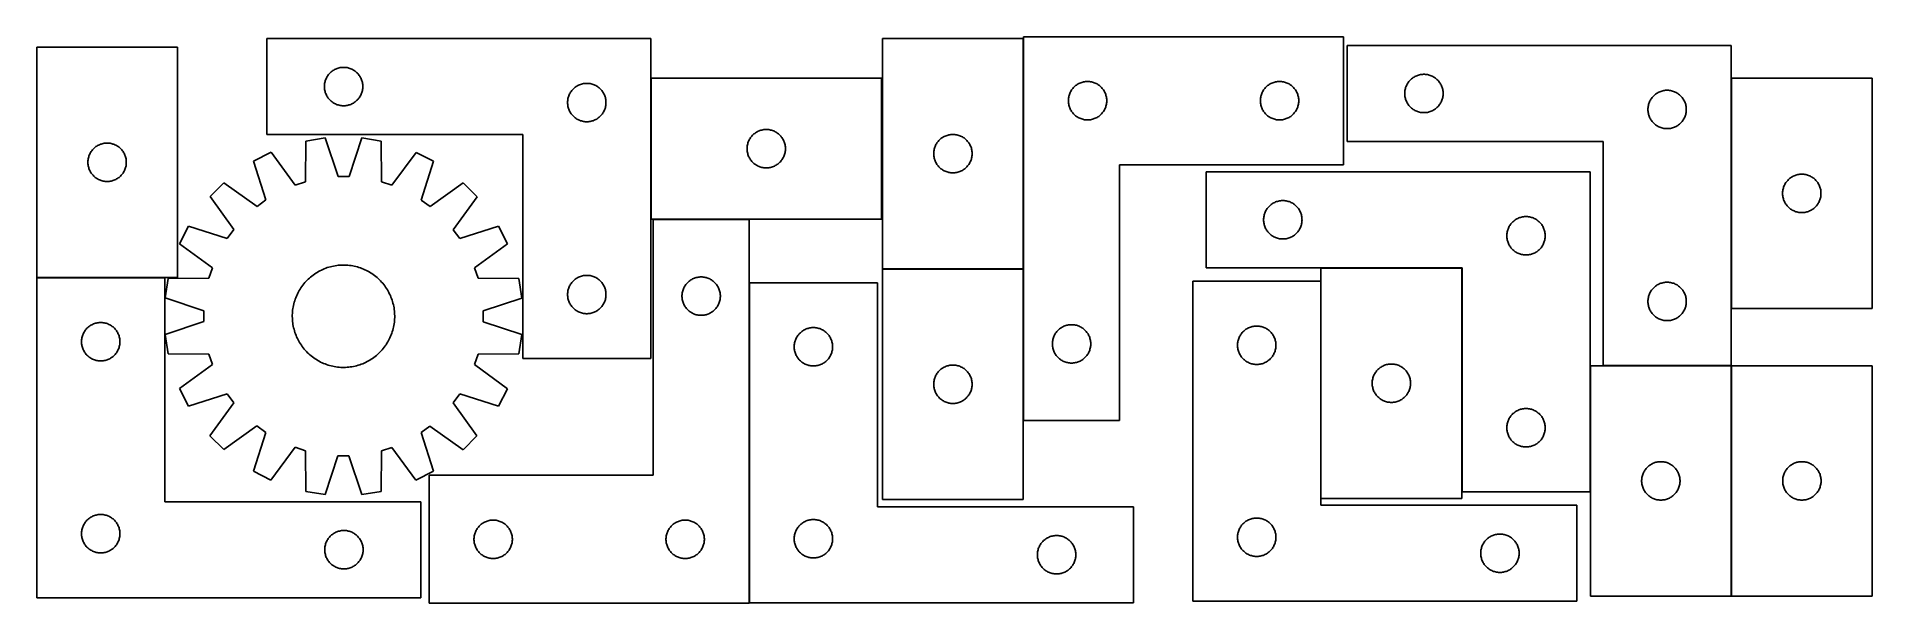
# Model space of a CAD drawing. Header units: millimetres. Extents: x 7 to 1441, y 7 to 449.
import ezdxf

# ---------------------------------------------------------------- set-up
doc = ezdxf.new("R2010")
doc.units = ezdxf.units.MM
doc.layers.add('COMMON', color=5, linetype='CONTINUOUS', true_color=0x0000ff)
doc.layers.add('CUT', color=7, linetype='CONTINUOUS', true_color=0x000000)

msp = doc.modelspace()

# ---------------------------------------------------------------- linework, layer by layer
at = {"layer": 'COMMON'}
for p, q in [((777.583703, 268.066713), (777.583703, 448.066713)), ((486.558933, 416.930044), (486.558933, 306.930044)), ((1330.571704, 417.013486), (1330.571704, 237.013486)), ((488.296812, 306.830043), (563.296812, 306.830043)), ((6.706602, 261.203285), (106.706602, 261.203285)), ((667.483702, 267.966712), (777.483702, 267.966712)), ((777.583703, 149.428522), (777.583703, 267.866712)), ((1009.933421, 258.350648), (1009.933421, 88.685117)), ((1120.033422, 268.785118), (1010.033422, 268.785118)), ((1120.133423, 93.885118), (1120.133423, 268.685117)), ((563.396813, 7.158021), (563.396813, 257.158021)), ((1330.471704, 192.473599), (1230.471704, 192.473599)), ((1330.654122, 12.373598), (1330.654122, 192.373598))]:
    msp.add_line(p, q, dxfattribs=at)
at = {"layer": 'CUT'}
for p, q in [((486.458933, 447.983954), (186.458933, 447.983954)), ((186.458933, 447.983954), (186.458933, 372.983954)), ((486.458933, 197.983954), (486.458933, 447.983954)), ((777.483702, 448.066713), (667.483702, 448.066713)), ((667.483702, 448.066713), (667.483702, 268.066713)), ((777.483702, 268.066713), (777.483702, 448.066713)), ((777.683703, 449.428522), (777.683703, 149.428522)), ((1027.683703, 449.428522), (777.683703, 449.428522)), ((1027.683703, 349.428522), (1027.683703, 449.428522)), ((116.706602, 441.303286), (6.706602, 441.303286)), ((6.706602, 441.303286), (6.706602, 261.303286)), ((116.706602, 261.303286), (116.706602, 441.303286)), ((1330.471704, 442.573599), (1030.471704, 442.573599)), ((1030.471704, 442.573599), (1030.471704, 367.573599)), ((1330.471704, 192.573599), (1330.471704, 442.573599)), ((232.423181, 415.775236), (232.71418, 416.490763)), ((232.71418, 416.490763), (233.041627, 417.190361)), ((233.041627, 417.190361), (233.404655, 417.872175)), ((233.404655, 417.872175), (233.8023, 418.534397)), ((233.8023, 418.534397), (234.233508, 419.175271)), ((234.233508, 419.175271), (234.697136, 419.793097)), ((234.697136, 419.793097), (235.191954, 420.386236)), ((235.191954, 420.386236), (235.71665, 420.953117)), ((235.71665, 420.953117), (236.269833, 421.492235)), ((236.269833, 421.492235), (236.850036, 422.002161)), ((236.850036, 422.002161), (237.455719, 422.481543)), ((237.455719, 422.481543), (238.085277, 422.92911)), ((238.085277, 422.92911), (238.737041, 423.343674)), ((238.737041, 423.343674), (239.409282, 423.724136)), ((239.409282, 423.724136), (240.100217, 424.069488)), ((240.100217, 424.069488), (240.808015, 424.378814)), ((240.808015, 424.378814), (241.530797, 424.651293)), ((241.530797, 424.651293), (242.266649, 424.886202)), ((242.266649, 424.886202), (243.013617, 425.08292)), ((243.013617, 425.08292), (243.769722, 425.240924)), ((243.769722, 425.240924), (244.532958, 425.359794)), ((244.532958, 425.359794), (245.301301, 425.439217)), ((245.301301, 425.439217), (246.072715, 425.478981)), ((246.072715, 425.478981), (246.845152, 425.478981)), ((246.845152, 425.478981), (247.616565, 425.439217)), ((247.616565, 425.439217), (248.384909, 425.359794)), ((248.384909, 425.359794), (249.148145, 425.240924)), ((249.148145, 425.240924), (249.904249, 425.08292)), ((249.904249, 425.08292), (250.651218, 424.886202)), ((250.651218, 424.886202), (251.387069, 424.651293)), ((251.387069, 424.651293), (252.109852, 424.378814)), ((252.109852, 424.378814), (252.817649, 424.069488)), ((252.817649, 424.069488), (253.508584, 423.724136)), ((253.508584, 423.724136), (254.180825, 423.343674)), ((254.180825, 423.343674), (254.832589, 422.92911)), ((254.832589, 422.92911), (255.462147, 422.481543)), ((255.462147, 422.481543), (256.067831, 422.002161)), ((256.067831, 422.002161), (256.648033, 421.492235)), ((256.648033, 421.492235), (257.201216, 420.953117)), ((257.201216, 420.953117), (257.725912, 420.386236)), ((257.725912, 420.386236), (258.22073, 419.793097)), ((258.22073, 419.793097), (258.684358, 419.175271)), ((258.684358, 419.175271), (259.115567, 418.534397)), ((259.115567, 418.534397), (259.513212, 417.872175)), ((259.513212, 417.872175), (259.876239, 417.190361)), ((259.876239, 417.190361), (260.203687, 416.490763)), ((260.203687, 416.490763), (260.494686, 415.775236)), ((666.658934, 416.930044), (486.658934, 416.930044)), ((486.658934, 416.930044), (486.658934, 306.930044)), ((666.658934, 306.930044), (666.658934, 416.930044)), ((1079.729421, 415.542761), (1080.282604, 416.08188)), ((1080.282604, 416.08188), (1080.862807, 416.591806)), ((1080.862807, 416.591806), (1081.46849, 417.071188)), ((1081.46849, 417.071188), (1082.098048, 417.518754)), ((1082.098048, 417.518754), (1082.749812, 417.933319)), ((1082.749812, 417.933319), (1083.422053, 418.313781)), ((1083.422053, 418.313781), (1084.112988, 418.659133)), ((1084.112988, 418.659133), (1084.820786, 418.968459)), ((1084.820786, 418.968459), (1085.543568, 419.240938)), ((1085.543568, 419.240938), (1086.27942, 419.475847)), ((1086.27942, 419.475847), (1087.026388, 419.672565)), ((1087.026388, 419.672565), (1087.782493, 419.830568)), ((1087.782493, 419.830568), (1088.545729, 419.949439)), ((1088.545729, 419.949439), (1089.314072, 420.028862)), ((1089.314072, 420.028862), (1090.085485, 420.068626)), ((1090.085485, 420.068626), (1090.857923, 420.068626)), ((1090.857923, 420.068626), (1091.629336, 420.028862)), ((1091.629336, 420.028862), (1092.39768, 419.949439)), ((1092.39768, 419.949439), (1093.160916, 419.830568)), ((1093.160916, 419.830568), (1093.91702, 419.672565)), ((1093.91702, 419.672565), (1094.663989, 419.475847)), ((1094.663989, 419.475847), (1095.39984, 419.240938)), ((1095.39984, 419.240938), (1096.122623, 418.968459)), ((1096.122623, 418.968459), (1096.83042, 418.659133)), ((1096.83042, 418.659133), (1097.521355, 418.313781)), ((1097.521355, 418.313781), (1098.193596, 417.933319)), ((1098.193596, 417.933319), (1098.84536, 417.518754)), ((1098.84536, 417.518754), (1099.474918, 417.071188)), ((1099.474918, 417.071188), (1100.080602, 416.591806)), ((1100.080602, 416.591806), (1100.660804, 416.08188)), ((1100.660804, 416.08188), (1101.213987, 415.542761)), ((1330.671705, 417.013486), (1330.671705, 237.013486)), ((1440.671705, 417.013486), (1330.671705, 417.013486)), ((1440.671705, 237.013486), (1440.671705, 417.013486)), ((231.458933, 410.483954), (231.478822, 411.256136)), ((231.478822, 409.711773), (231.458933, 410.483954)), ((231.478822, 411.256136), (231.538435, 412.026269)), ((231.538435, 408.941639), (231.478822, 409.711773)), ((231.538435, 412.026269), (231.637615, 412.792313)), ((231.637615, 408.175596), (231.538435, 408.941639)), ((231.637615, 412.792313), (231.776098, 413.552235)), ((231.776098, 407.415673), (231.637615, 408.175596)), ((231.776098, 413.552235), (231.953517, 414.304021)), ((231.953517, 406.663888), (231.776098, 407.415673)), ((231.953517, 414.304021), (232.169403, 415.045677)), ((232.169403, 405.922232), (231.953517, 406.663888)), ((232.169403, 415.045677), (232.423181, 415.775236)), ((232.423181, 405.192673), (232.169403, 405.922232)), ((232.71418, 404.477146), (232.423181, 405.192673)), ((233.041627, 403.777547), (232.71418, 404.477146)), ((233.404655, 403.095733), (233.041627, 403.777547)), ((233.8023, 402.433511), (233.404655, 403.095733)), ((234.233508, 401.792638), (233.8023, 402.433511)), ((234.697136, 401.174812), (234.233508, 401.792638)), ((258.684358, 401.792638), (258.22073, 401.174812)), ((259.115567, 402.433511), (258.684358, 401.792638)), ((259.513212, 403.095733), (259.115567, 402.433511)), ((259.876239, 403.777547), (259.513212, 403.095733)), ((260.203687, 404.477146), (259.876239, 403.777547)), ((260.494686, 405.192673), (260.203687, 404.477146)), ((260.494686, 415.775236), (260.748464, 415.045677)), ((260.748464, 405.922232), (260.494686, 405.192673)), ((260.748464, 415.045677), (260.964349, 414.304021)), ((260.964349, 406.663888), (260.748464, 405.922232)), ((260.964349, 414.304021), (261.141768, 413.552235)), ((261.141768, 407.415673), (260.964349, 406.663888)), ((261.141768, 413.552235), (261.280252, 412.792313)), ((261.280252, 408.175596), (261.141768, 407.415673)), ((261.280252, 412.792313), (261.379431, 412.026269)), ((261.379431, 408.941639), (261.280252, 408.175596)), ((261.379431, 412.026269), (261.439045, 411.256136)), ((261.439045, 409.711773), (261.379431, 408.941639)), ((261.439045, 411.256136), (261.458933, 410.483954)), ((261.458933, 410.483954), (261.439045, 409.711773)), ((421.776098, 401.052235), (421.953517, 401.804021)), ((421.953517, 401.804021), (422.169403, 402.545677)), ((422.169403, 402.545677), (422.423181, 403.275236)), ((422.423181, 403.275236), (422.71418, 403.990763)), ((422.71418, 403.990763), (423.041627, 404.690361)), ((423.041627, 404.690361), (423.404655, 405.372175)), ((423.404655, 405.372175), (423.8023, 406.034397)), ((423.8023, 406.034397), (424.233508, 406.675271)), ((424.233508, 406.675271), (424.697136, 407.293097)), ((424.697136, 407.293097), (425.191954, 407.886236)), ((425.191954, 407.886236), (425.71665, 408.453117)), ((425.71665, 408.453117), (426.269833, 408.992235)), ((426.269833, 408.992235), (426.850036, 409.502161)), ((426.850036, 409.502161), (427.455719, 409.981543)), ((427.455719, 409.981543), (428.085277, 410.42911)), ((428.085277, 410.42911), (428.737041, 410.843674)), ((428.737041, 410.843674), (429.409282, 411.224136)), ((429.409282, 411.224136), (430.100217, 411.569488)), ((430.100217, 411.569488), (430.808015, 411.878814)), ((430.808015, 411.878814), (431.530797, 412.151293)), ((431.530797, 412.151293), (432.266649, 412.386202)), ((432.266649, 412.386202), (433.013617, 412.58292)), ((433.013617, 412.58292), (433.769722, 412.740924)), ((433.769722, 412.740924), (434.532958, 412.859794)), ((434.532958, 412.859794), (435.301301, 412.939217)), ((435.301301, 412.939217), (436.072715, 412.978981)), ((436.072715, 412.978981), (436.845152, 412.978981)), ((436.845152, 412.978981), (437.616565, 412.939217)), ((437.616565, 412.939217), (438.384909, 412.859794)), ((438.384909, 412.859794), (439.148145, 412.740924)), ((439.148145, 412.740924), (439.904249, 412.58292)), ((439.904249, 412.58292), (440.651218, 412.386202)), ((440.651218, 412.386202), (441.387069, 412.151293)), ((441.387069, 412.151293), (442.109852, 411.878814)), ((442.109852, 411.878814), (442.817649, 411.569488)), ((442.817649, 411.569488), (443.508584, 411.224136)), ((443.508584, 411.224136), (444.180825, 410.843674)), ((444.180825, 410.843674), (444.832589, 410.42911)), ((444.832589, 410.42911), (445.462147, 409.981543)), ((445.462147, 409.981543), (446.067831, 409.502161)), ((446.067831, 409.502161), (446.648033, 408.992235)), ((446.648033, 408.992235), (447.201216, 408.453117)), ((447.201216, 408.453117), (447.725912, 407.886236)), ((447.725912, 407.886236), (448.22073, 407.293097)), ((448.22073, 407.293097), (448.684358, 406.675271)), ((448.684358, 406.675271), (449.115567, 406.034397)), ((449.115567, 406.034397), (449.513212, 405.372175)), ((449.513212, 405.372175), (449.876239, 404.690361)), ((449.876239, 404.690361), (450.203687, 403.990763)), ((450.203687, 403.990763), (450.494686, 403.275236)), ((450.494686, 403.275236), (450.748464, 402.545677)), ((450.748464, 402.545677), (450.964349, 401.804021)), ((450.964349, 401.804021), (451.141768, 401.052235)), ((812.807863, 401.354497), (812.926733, 402.117733)), ((812.926733, 402.117733), (813.084737, 402.873838)), ((813.084737, 402.873838), (813.281455, 403.620806)), ((813.281455, 403.620806), (813.516364, 404.356657)), ((813.516364, 404.356657), (813.788843, 405.07944)), ((813.788843, 405.07944), (814.098169, 405.787238)), ((814.098169, 405.787238), (814.443521, 406.478173)), ((814.443521, 406.478173), (814.823983, 407.150414)), ((814.823983, 407.150414), (815.238547, 407.802178)), ((815.238547, 407.802178), (815.686114, 408.431736)), ((815.686114, 408.431736), (816.165496, 409.037419)), ((816.165496, 409.037419), (816.675422, 409.617622)), ((816.675422, 409.617622), (817.21454, 410.170805)), ((817.21454, 410.170805), (817.781421, 410.695501)), ((817.781421, 410.695501), (818.37456, 411.190319)), ((818.37456, 411.190319), (818.992386, 411.653947)), ((818.992386, 411.653947), (819.63326, 412.085155)), ((819.63326, 412.085155), (820.295482, 412.4828)), ((820.295482, 412.4828), (820.977296, 412.845828)), ((820.977296, 412.845828), (821.676894, 413.173275)), ((821.676894, 413.173275), (822.392421, 413.464274)), ((822.392421, 413.464274), (823.12198, 413.718052)), ((823.12198, 413.718052), (823.863636, 413.933938)), ((823.863636, 413.933938), (824.615422, 414.111357)), ((824.615422, 414.111357), (825.375344, 414.24984)), ((825.375344, 414.24984), (826.141388, 414.34902)), ((826.141388, 414.34902), (826.911521, 414.408633)), ((826.911521, 414.408633), (827.683703, 414.428522)), ((827.683703, 414.428522), (828.455884, 414.408633)), ((828.455884, 414.408633), (829.226018, 414.34902)), ((829.226018, 414.34902), (829.992061, 414.24984)), ((829.992061, 414.24984), (830.751984, 414.111357)), ((830.751984, 414.111357), (831.503769, 413.933938)), ((831.503769, 413.933938), (832.245425, 413.718052)), ((832.245425, 413.718052), (832.974984, 413.464274)), ((832.974984, 413.464274), (833.690511, 413.173275)), ((833.690511, 413.173275), (834.39011, 412.845828)), ((834.39011, 412.845828), (835.071924, 412.4828)), ((835.071924, 412.4828), (835.734146, 412.085155)), ((835.734146, 412.085155), (836.375019, 411.653947)), ((836.375019, 411.653947), (836.992845, 411.190319)), ((836.992845, 411.190319), (837.585984, 410.695501)), ((837.585984, 410.695501), (838.152865, 410.170805)), ((838.152865, 410.170805), (838.691983, 409.617622)), ((838.691983, 409.617622), (839.201909, 409.037419)), ((839.201909, 409.037419), (839.681291, 408.431736)), ((839.681291, 408.431736), (840.128858, 407.802178)), ((840.128858, 407.802178), (840.543422, 407.150414)), ((840.543422, 407.150414), (840.923885, 406.478173)), ((840.923885, 406.478173), (841.269237, 405.787238)), ((841.269237, 405.787238), (841.578562, 405.07944)), ((841.578562, 405.07944), (841.851041, 404.356657)), ((841.851041, 404.356657), (842.085951, 403.620806)), ((842.085951, 403.620806), (842.282668, 402.873838)), ((842.282668, 402.873838), (842.440672, 402.117733)), ((842.440672, 402.117733), (842.559543, 401.354497)), ((962.807863, 401.354497), (962.926733, 402.117733)), ((962.926733, 402.117733), (963.084737, 402.873838)), ((963.084737, 402.873838), (963.281455, 403.620806)), ((963.281455, 403.620806), (963.516364, 404.356657)), ((963.516364, 404.356657), (963.788843, 405.07944)), ((963.788843, 405.07944), (964.098169, 405.787238)), ((964.098169, 405.787238), (964.443521, 406.478173)), ((964.443521, 406.478173), (964.823983, 407.150414)), ((964.823983, 407.150414), (965.238547, 407.802178)), ((965.238547, 407.802178), (965.686114, 408.431736)), ((965.686114, 408.431736), (966.165496, 409.037419)), ((966.165496, 409.037419), (966.675422, 409.617622)), ((966.675422, 409.617622), (967.21454, 410.170805)), ((967.21454, 410.170805), (967.781421, 410.695501)), ((967.781421, 410.695501), (968.37456, 411.190319)), ((968.37456, 411.190319), (968.992386, 411.653947)), ((968.992386, 411.653947), (969.63326, 412.085155)), ((969.63326, 412.085155), (970.295482, 412.4828)), ((970.295482, 412.4828), (970.977296, 412.845828)), ((970.977296, 412.845828), (971.676894, 413.173275)), ((971.676894, 413.173275), (972.392421, 413.464274)), ((972.392421, 413.464274), (973.12198, 413.718052)), ((973.12198, 413.718052), (973.863636, 413.933938)), ((973.863636, 413.933938), (974.615422, 414.111357)), ((974.615422, 414.111357), (975.375344, 414.24984)), ((975.375344, 414.24984), (976.141388, 414.34902)), ((976.141388, 414.34902), (976.911521, 414.408633)), ((976.911521, 414.408633), (977.683703, 414.428522)), ((977.683703, 414.428522), (978.455884, 414.408633)), ((978.455884, 414.408633), (979.226018, 414.34902)), ((979.226018, 414.34902), (979.992061, 414.24984)), ((979.992061, 414.24984), (980.751984, 414.111357)), ((980.751984, 414.111357), (981.503769, 413.933938)), ((981.503769, 413.933938), (982.245425, 413.718052)), ((982.245425, 413.718052), (982.974984, 413.464274)), ((982.974984, 413.464274), (983.690511, 413.173275)), ((983.690511, 413.173275), (984.39011, 412.845828)), ((984.39011, 412.845828), (985.071924, 412.4828)), ((985.071924, 412.4828), (985.734146, 412.085155)), ((985.734146, 412.085155), (986.375019, 411.653947)), ((986.375019, 411.653947), (986.992845, 411.190319)), ((986.992845, 411.190319), (987.585984, 410.695501)), ((987.585984, 410.695501), (988.152865, 410.170805)), ((988.152865, 410.170805), (988.691983, 409.617622)), ((988.691983, 409.617622), (989.201909, 409.037419)), ((989.201909, 409.037419), (989.681291, 408.431736)), ((989.681291, 408.431736), (990.128858, 407.802178)), ((990.128858, 407.802178), (990.543422, 407.150414)), ((990.543422, 407.150414), (990.923885, 406.478173)), ((990.923885, 406.478173), (991.269237, 405.787238)), ((991.269237, 405.787238), (991.578562, 405.07944)), ((991.578562, 405.07944), (991.851041, 404.356657)), ((991.851041, 404.356657), (992.085951, 403.620806)), ((992.085951, 403.620806), (992.282668, 402.873838)), ((992.282668, 402.873838), (992.440672, 402.117733)), ((992.440672, 402.117733), (992.559543, 401.354497)), ((1075.471704, 405.073599), (1075.491593, 405.845781)), ((1075.491593, 404.301418), (1075.471704, 405.073599)), ((1075.491593, 405.845781), (1075.551206, 406.615914)), ((1075.551206, 403.531284), (1075.491593, 404.301418)), ((1075.551206, 406.615914), (1075.650386, 407.381958)), ((1075.650386, 402.765241), (1075.551206, 403.531284)), ((1075.650386, 407.381958), (1075.788869, 408.14188)), ((1075.788869, 402.005318), (1075.650386, 402.765241)), ((1075.788869, 408.14188), (1075.966288, 408.893666)), ((1075.966288, 401.253532), (1075.788869, 402.005318)), ((1075.966288, 408.893666), (1076.182173, 409.635322)), ((1076.182173, 409.635322), (1076.435952, 410.36488)), ((1076.435952, 410.36488), (1076.726951, 411.080408)), ((1076.726951, 411.080408), (1077.054398, 411.780006)), ((1077.054398, 411.780006), (1077.417426, 412.46182)), ((1077.417426, 412.46182), (1077.815071, 413.124042)), ((1077.815071, 413.124042), (1078.246279, 413.764916)), ((1078.246279, 413.764916), (1078.709907, 414.382741)), ((1078.709907, 414.382741), (1079.204725, 414.975881)), ((1079.204725, 414.975881), (1079.729421, 415.542761)), ((1101.213987, 415.542761), (1101.738683, 414.975881)), ((1101.738683, 414.975881), (1102.233501, 414.382741)), ((1102.233501, 414.382741), (1102.697129, 413.764916)), ((1102.697129, 413.764916), (1103.128338, 413.124042)), ((1103.128338, 413.124042), (1103.525983, 412.46182)), ((1103.525983, 412.46182), (1103.88901, 411.780006)), ((1103.88901, 411.780006), (1104.216458, 411.080408)), ((1104.216458, 411.080408), (1104.507456, 410.36488)), ((1104.507456, 410.36488), (1104.761235, 409.635322)), ((1104.761235, 409.635322), (1104.97712, 408.893666)), ((1104.97712, 408.893666), (1105.154539, 408.14188)), ((1105.154539, 402.005318), (1104.97712, 401.253532)), ((1105.154539, 408.14188), (1105.293023, 407.381958)), ((1105.293023, 402.765241), (1105.154539, 402.005318)), ((1105.293023, 407.381958), (1105.392202, 406.615914)), ((1105.392202, 403.531284), (1105.293023, 402.765241)), ((1105.392202, 406.615914), (1105.451816, 405.845781)), ((1105.451816, 404.301418), (1105.392202, 403.531284)), ((1105.451816, 405.845781), (1105.471704, 405.073599)), ((1105.471704, 405.073599), (1105.451816, 404.301418)), ((1268.246279, 401.264916), (1268.709907, 401.882741)), ((1268.709907, 401.882741), (1269.204725, 402.475881)), ((1269.204725, 402.475881), (1269.729421, 403.042761)), ((1269.729421, 403.042761), (1270.282604, 403.58188)), ((1270.282604, 403.58188), (1270.862807, 404.091806)), ((1270.862807, 404.091806), (1271.46849, 404.571188)), ((1271.46849, 404.571188), (1272.098048, 405.018754)), ((1272.098048, 405.018754), (1272.749812, 405.433319)), ((1272.749812, 405.433319), (1273.422053, 405.813781)), ((1273.422053, 405.813781), (1274.112988, 406.159133)), ((1274.112988, 406.159133), (1274.820786, 406.468459)), ((1274.820786, 406.468459), (1275.543568, 406.740938)), ((1275.543568, 406.740938), (1276.27942, 406.975847)), ((1276.27942, 406.975847), (1277.026388, 407.172565)), ((1277.026388, 407.172565), (1277.782493, 407.330568)), ((1277.782493, 407.330568), (1278.545729, 407.449439)), ((1278.545729, 407.449439), (1279.314072, 407.528862)), ((1279.314072, 407.528862), (1280.085485, 407.568626)), ((1280.085485, 407.568626), (1280.857923, 407.568626)), ((1280.857923, 407.568626), (1281.629336, 407.528862)), ((1281.629336, 407.528862), (1282.39768, 407.449439)), ((1282.39768, 407.449439), (1283.160916, 407.330568)), ((1283.160916, 407.330568), (1283.91702, 407.172565)), ((1283.91702, 407.172565), (1284.663989, 406.975847)), ((1284.663989, 406.975847), (1285.39984, 406.740938)), ((1285.39984, 406.740938), (1286.122623, 406.468459)), ((1286.122623, 406.468459), (1286.83042, 406.159133)), ((1286.83042, 406.159133), (1287.521355, 405.813781)), ((1287.521355, 405.813781), (1288.193596, 405.433319)), ((1288.193596, 405.433319), (1288.84536, 405.018754)), ((1288.84536, 405.018754), (1289.474918, 404.571188)), ((1289.474918, 404.571188), (1290.080602, 404.091806)), ((1290.080602, 404.091806), (1290.660804, 403.58188)), ((1290.660804, 403.58188), (1291.213987, 403.042761)), ((1291.213987, 403.042761), (1291.738683, 402.475881)), ((1291.738683, 402.475881), (1292.233501, 401.882741)), ((1292.233501, 401.882741), (1292.697129, 401.264916)), ((235.191954, 400.581673), (234.697136, 401.174812)), ((235.71665, 400.014792), (235.191954, 400.581673)), ((236.269833, 399.475674), (235.71665, 400.014792)), ((236.850036, 398.965748), (236.269833, 399.475674)), ((237.455719, 398.486366), (236.850036, 398.965748)), ((238.085277, 398.038799), (237.455719, 398.486366)), ((238.737041, 397.624235), (238.085277, 398.038799)), ((239.409282, 397.243772), (238.737041, 397.624235)), ((240.100217, 396.89842), (239.409282, 397.243772)), ((240.808015, 396.589095), (240.100217, 396.89842)), ((241.530797, 396.316616), (240.808015, 396.589095)), ((242.266649, 396.081706), (241.530797, 396.316616)), ((243.013617, 395.884989), (242.266649, 396.081706)), ((243.769722, 395.726985), (243.013617, 395.884989)), ((244.532958, 395.608114), (243.769722, 395.726985)), ((245.301301, 395.528691), (244.532958, 395.608114)), ((246.072715, 395.488927), (245.301301, 395.528691)), ((246.845152, 395.488927), (246.072715, 395.488927)), ((247.616565, 395.528691), (246.845152, 395.488927)), ((248.384909, 395.608114), (247.616565, 395.528691)), ((249.148145, 395.726985), (248.384909, 395.608114)), ((249.904249, 395.884989), (249.148145, 395.726985)), ((250.651218, 396.081706), (249.904249, 395.884989)), ((251.387069, 396.316616), (250.651218, 396.081706)), ((252.109852, 396.589095), (251.387069, 396.316616)), ((252.817649, 396.89842), (252.109852, 396.589095)), ((253.508584, 397.243772), (252.817649, 396.89842)), ((254.180825, 397.624235), (253.508584, 397.243772)), ((254.832589, 398.038799), (254.180825, 397.624235)), ((255.462147, 398.486366), (254.832589, 398.038799)), ((256.067831, 398.965748), (255.462147, 398.486366)), ((256.648033, 399.475674), (256.067831, 398.965748)), ((257.201216, 400.014792), (256.648033, 399.475674)), ((257.725912, 400.581673), (257.201216, 400.014792)), ((258.22073, 401.174812), (257.725912, 400.581673)), ((421.458933, 397.983954), (421.478822, 398.756136)), ((421.478822, 397.211773), (421.458933, 397.983954)), ((421.478822, 398.756136), (421.538435, 399.526269)), ((421.538435, 396.441639), (421.478822, 397.211773)), ((421.538435, 399.526269), (421.637615, 400.292313)), ((421.637615, 395.675596), (421.538435, 396.441639)), ((421.637615, 400.292313), (421.776098, 401.052235)), ((421.776098, 394.915673), (421.637615, 395.675596)), ((421.953517, 394.163888), (421.776098, 394.915673)), ((422.169403, 393.422232), (421.953517, 394.163888)), ((422.423181, 392.692673), (422.169403, 393.422232)), ((422.71418, 391.977146), (422.423181, 392.692673)), ((423.041627, 391.277547), (422.71418, 391.977146)), ((423.404655, 390.595733), (423.041627, 391.277547)), ((423.8023, 389.933511), (423.404655, 390.595733)), ((424.233508, 389.292638), (423.8023, 389.933511)), ((424.697136, 388.674812), (424.233508, 389.292638)), ((425.191954, 388.081673), (424.697136, 388.674812)), ((425.71665, 387.514792), (425.191954, 388.081673)), ((426.269833, 386.975674), (425.71665, 387.514792)), ((447.201216, 387.514792), (446.648033, 386.975674)), ((447.725912, 388.081673), (447.201216, 387.514792)), ((448.22073, 388.674812), (447.725912, 388.081673)), ((448.684358, 389.292638), (448.22073, 388.674812)), ((449.115567, 389.933511), (448.684358, 389.292638)), ((449.513212, 390.595733), (449.115567, 389.933511)), ((449.876239, 391.277547), (449.513212, 390.595733)), ((450.203687, 391.977146), (449.876239, 391.277547)), ((450.494686, 392.692673), (450.203687, 391.977146)), ((450.748464, 393.422232), (450.494686, 392.692673)), ((450.964349, 394.163888), (450.748464, 393.422232)), ((451.141768, 394.915673), (450.964349, 394.163888)), ((451.141768, 401.052235), (451.280252, 400.292313)), ((451.280252, 395.675596), (451.141768, 394.915673)), ((451.280252, 400.292313), (451.379431, 399.526269)), ((451.379431, 396.441639), (451.280252, 395.675596)), ((451.379431, 399.526269), (451.439045, 398.756136)), ((451.439045, 397.211773), (451.379431, 396.441639)), ((451.439045, 398.756136), (451.458933, 397.983954)), ((451.458933, 397.983954), (451.439045, 397.211773)), ((812.688676, 399.81474), (812.72844, 400.586154)), ((812.688676, 399.042303), (812.688676, 399.81474)), ((812.72844, 398.27089), (812.688676, 399.042303)), ((812.72844, 400.586154), (812.807863, 401.354497)), ((812.807863, 397.502546), (812.72844, 398.27089)), ((812.926733, 396.73931), (812.807863, 397.502546)), ((813.084737, 395.983206), (812.926733, 396.73931)), ((813.281455, 395.236237), (813.084737, 395.983206)), ((813.516364, 394.500386), (813.281455, 395.236237)), ((813.788843, 393.777603), (813.516364, 394.500386)), ((814.098169, 393.069806), (813.788843, 393.777603)), ((814.443521, 392.378871), (814.098169, 393.069806)), ((814.823983, 391.70663), (814.443521, 392.378871)), ((815.238547, 391.054866), (814.823983, 391.70663)), ((815.686114, 390.425308), (815.238547, 391.054866)), ((816.165496, 389.819624), (815.686114, 390.425308)), ((816.675422, 389.239422), (816.165496, 389.819624)), ((817.21454, 388.686239), (816.675422, 389.239422)), ((817.781421, 388.161543), (817.21454, 388.686239)), ((818.37456, 387.666725), (817.781421, 388.161543)), ((818.992386, 387.203097), (818.37456, 387.666725)), ((819.63326, 386.771888), (818.992386, 387.203097)), ((836.375019, 387.203097), (835.734146, 386.771888)), ((836.992845, 387.666725), (836.375019, 387.203097)), ((837.585984, 388.161543), (836.992845, 387.666725)), ((838.152865, 388.686239), (837.585984, 388.161543)), ((838.691983, 389.239422), (838.152865, 388.686239)), ((839.201909, 389.819624), (838.691983, 389.239422)), ((839.681291, 390.425308), (839.201909, 389.819624)), ((840.128858, 391.054866), (839.681291, 390.425308)), ((840.543422, 391.70663), (840.128858, 391.054866)), ((840.923885, 392.378871), (840.543422, 391.70663)), ((841.269237, 393.069806), (840.923885, 392.378871)), ((841.578562, 393.777603), (841.269237, 393.069806)), ((841.851041, 394.500386), (841.578562, 393.777603)), ((842.085951, 395.236237), (841.851041, 394.500386)), ((842.282668, 395.983206), (842.085951, 395.236237)), ((842.440672, 396.73931), (842.282668, 395.983206)), ((842.559543, 397.502546), (842.440672, 396.73931)), ((842.559543, 401.354497), (842.638966, 400.586154)), ((842.638966, 398.27089), (842.559543, 397.502546)), ((842.638966, 400.586154), (842.67873, 399.81474)), ((842.67873, 399.042303), (842.638966, 398.27089)), ((842.67873, 399.81474), (842.67873, 399.042303)), ((962.688676, 399.81474), (962.72844, 400.586154)), ((962.688676, 399.042303), (962.688676, 399.81474)), ((962.72844, 398.27089), (962.688676, 399.042303)), ((962.72844, 400.586154), (962.807863, 401.354497)), ((962.807863, 397.502546), (962.72844, 398.27089)), ((962.926733, 396.73931), (962.807863, 397.502546)), ((963.084737, 395.983206), (962.926733, 396.73931)), ((963.281455, 395.236237), (963.084737, 395.983206)), ((963.516364, 394.500386), (963.281455, 395.236237)), ((963.788843, 393.777603), (963.516364, 394.500386)), ((964.098169, 393.069806), (963.788843, 393.777603)), ((964.443521, 392.378871), (964.098169, 393.069806)), ((964.823983, 391.70663), (964.443521, 392.378871)), ((965.238547, 391.054866), (964.823983, 391.70663)), ((965.686114, 390.425308), (965.238547, 391.054866)), ((966.165496, 389.819624), (965.686114, 390.425308)), ((966.675422, 389.239422), (966.165496, 389.819624)), ((967.21454, 388.686239), (966.675422, 389.239422)), ((967.781421, 388.161543), (967.21454, 388.686239)), ((968.37456, 387.666725), (967.781421, 388.161543)), ((968.992386, 387.203097), (968.37456, 387.666725)), ((969.63326, 386.771888), (968.992386, 387.203097)), ((986.375019, 387.203097), (985.734146, 386.771888)), ((986.992845, 387.666725), (986.375019, 387.203097)), ((987.585984, 388.161543), (986.992845, 387.666725)), ((988.152865, 388.686239), (987.585984, 388.161543)), ((988.691983, 389.239422), (988.152865, 388.686239)), ((989.201909, 389.819624), (988.691983, 389.239422)), ((989.681291, 390.425308), (989.201909, 389.819624)), ((990.128858, 391.054866), (989.681291, 390.425308)), ((990.543422, 391.70663), (990.128858, 391.054866)), ((990.923885, 392.378871), (990.543422, 391.70663)), ((991.269237, 393.069806), (990.923885, 392.378871)), ((991.578562, 393.777603), (991.269237, 393.069806)), ((991.851041, 394.500386), (991.578562, 393.777603)), ((992.085951, 395.236237), (991.851041, 394.500386)), ((992.282668, 395.983206), (992.085951, 395.236237)), ((992.440672, 396.73931), (992.282668, 395.983206)), ((992.559543, 397.502546), (992.440672, 396.73931)), ((992.559543, 401.354497), (992.638966, 400.586154)), ((992.638966, 398.27089), (992.559543, 397.502546)), ((992.638966, 400.586154), (992.67873, 399.81474)), ((992.67873, 399.042303), (992.638966, 398.27089)), ((992.67873, 399.81474), (992.67873, 399.042303)), ((1076.182173, 400.511877), (1075.966288, 401.253532)), ((1076.435952, 399.782318), (1076.182173, 400.511877)), ((1076.726951, 399.066791), (1076.435952, 399.782318)), ((1077.054398, 398.367192), (1076.726951, 399.066791)), ((1077.417426, 397.685378), (1077.054398, 398.367192)), ((1077.815071, 397.023156), (1077.417426, 397.685378)), ((1078.246279, 396.382283), (1077.815071, 397.023156)), ((1078.709907, 395.764457), (1078.246279, 396.382283)), ((1079.204725, 395.171317), (1078.709907, 395.764457)), ((1079.729421, 394.604437), (1079.204725, 395.171317)), ((1080.282604, 394.065319), (1079.729421, 394.604437)), ((1080.862807, 393.555392), (1080.282604, 394.065319)), ((1081.46849, 393.076011), (1080.862807, 393.555392)), ((1082.098048, 392.628444), (1081.46849, 393.076011)), ((1082.749812, 392.21388), (1082.098048, 392.628444)), ((1083.422053, 391.833417), (1082.749812, 392.21388)), ((1084.112988, 391.488065), (1083.422053, 391.833417)), ((1084.820786, 391.17874), (1084.112988, 391.488065)), ((1085.543568, 390.906261), (1084.820786, 391.17874)), ((1086.27942, 390.671351), (1085.543568, 390.906261)), ((1087.026388, 390.474634), (1086.27942, 390.671351)), ((1087.782493, 390.31663), (1087.026388, 390.474634)), ((1088.545729, 390.197759), (1087.782493, 390.31663)), ((1089.314072, 390.118336), (1088.545729, 390.197759)), ((1090.085485, 390.078572), (1089.314072, 390.118336)), ((1090.857923, 390.078572), (1090.085485, 390.078572)), ((1091.629336, 390.118336), (1090.857923, 390.078572)), ((1092.39768, 390.197759), (1091.629336, 390.118336)), ((1093.160916, 390.31663), (1092.39768, 390.197759)), ((1093.91702, 390.474634), (1093.160916, 390.31663)), ((1094.663989, 390.671351), (1093.91702, 390.474634)), ((1095.39984, 390.906261), (1094.663989, 390.671351)), ((1096.122623, 391.17874), (1095.39984, 390.906261)), ((1096.83042, 391.488065), (1096.122623, 391.17874)), ((1097.521355, 391.833417), (1096.83042, 391.488065)), ((1098.193596, 392.21388), (1097.521355, 391.833417)), ((1098.84536, 392.628444), (1098.193596, 392.21388)), ((1099.474918, 393.076011), (1098.84536, 392.628444)), ((1100.080602, 393.555392), (1099.474918, 393.076011)), ((1100.660804, 394.065319), (1100.080602, 393.555392)), ((1101.213987, 394.604437), (1100.660804, 394.065319)), ((1101.738683, 395.171317), (1101.213987, 394.604437)), ((1102.233501, 395.764457), (1101.738683, 395.171317)), ((1102.697129, 396.382283), (1102.233501, 395.764457)), ((1103.128338, 397.023156), (1102.697129, 396.382283)), ((1103.525983, 397.685378), (1103.128338, 397.023156)), ((1103.88901, 398.367192), (1103.525983, 397.685378)), ((1104.216458, 399.066791), (1103.88901, 398.367192)), ((1104.507456, 399.782318), (1104.216458, 399.066791)), ((1104.761235, 400.511877), (1104.507456, 399.782318)), ((1104.97712, 401.253532), (1104.761235, 400.511877)), ((1265.471704, 392.573599), (1265.491593, 393.345781)), ((1265.491593, 391.801418), (1265.471704, 392.573599)), ((1265.491593, 393.345781), (1265.551206, 394.115914)), ((1265.551206, 391.031284), (1265.491593, 391.801418)), ((1265.551206, 394.115914), (1265.650386, 394.881958)), ((1265.650386, 390.265241), (1265.551206, 391.031284)), ((1265.650386, 394.881958), (1265.788869, 395.64188)), ((1265.788869, 389.505318), (1265.650386, 390.265241)), ((1265.788869, 395.64188), (1265.966288, 396.393666)), ((1265.966288, 388.753532), (1265.788869, 389.505318)), ((1265.966288, 396.393666), (1266.182173, 397.135322)), ((1266.182173, 388.011877), (1265.966288, 388.753532)), ((1266.182173, 397.135322), (1266.435952, 397.86488)), ((1266.435952, 387.282318), (1266.182173, 388.011877)), ((1266.435952, 397.86488), (1266.726951, 398.580408)), ((1266.726951, 386.566791), (1266.435952, 387.282318)), ((1266.726951, 398.580408), (1267.054398, 399.280006)), ((1267.054398, 399.280006), (1267.417426, 399.96182)), ((1267.417426, 399.96182), (1267.815071, 400.624042)), ((1267.815071, 400.624042), (1268.246279, 401.264916)), ((1292.697129, 401.264916), (1293.128338, 400.624042)), ((1293.128338, 400.624042), (1293.525983, 399.96182)), ((1293.525983, 399.96182), (1293.88901, 399.280006)), ((1293.88901, 399.280006), (1294.216458, 398.580408)), ((1294.216458, 398.580408), (1294.507456, 397.86488)), ((1294.507456, 387.282318), (1294.216458, 386.566791)), ((1294.507456, 397.86488), (1294.761235, 397.135322)), ((1294.761235, 388.011877), (1294.507456, 387.282318)), ((1294.761235, 397.135322), (1294.97712, 396.393666)), ((1294.97712, 388.753532), (1294.761235, 388.011877)), ((1294.97712, 396.393666), (1295.154539, 395.64188)), ((1295.154539, 389.505318), (1294.97712, 388.753532)), ((1295.154539, 395.64188), (1295.293023, 394.881958)), ((1295.293023, 390.265241), (1295.154539, 389.505318)), ((1295.293023, 394.881958), (1295.392202, 394.115914)), ((1295.392202, 391.031284), (1295.293023, 390.265241)), ((1295.392202, 394.115914), (1295.451816, 393.345781)), ((1295.451816, 391.801418), (1295.392202, 391.031284)), ((1295.451816, 393.345781), (1295.471704, 392.573599)), ((1295.471704, 392.573599), (1295.451816, 391.801418)), ((186.458933, 372.983954), (386.458933, 372.983954)), ((386.458933, 372.983954), (386.458933, 197.983954)), ((426.850036, 386.465748), (426.269833, 386.975674)), ((427.455719, 385.986366), (426.850036, 386.465748)), ((428.085277, 385.538799), (427.455719, 385.986366)), ((428.737041, 385.124235), (428.085277, 385.538799)), ((429.409282, 384.743772), (428.737041, 385.124235)), ((430.100217, 384.39842), (429.409282, 384.743772)), ((430.808015, 384.089095), (430.100217, 384.39842)), ((431.530797, 383.816616), (430.808015, 384.089095)), ((432.266649, 383.581706), (431.530797, 383.816616)), ((433.013617, 383.384989), (432.266649, 383.581706)), ((433.769722, 383.226985), (433.013617, 383.384989)), ((434.532958, 383.108114), (433.769722, 383.226985)), ((435.301301, 383.028691), (434.532958, 383.108114)), ((436.072715, 382.988927), (435.301301, 383.028691)), ((436.845152, 382.988927), (436.072715, 382.988927)), ((437.616565, 383.028691), (436.845152, 382.988927)), ((438.384909, 383.108114), (437.616565, 383.028691)), ((439.148145, 383.226985), (438.384909, 383.108114)), ((439.904249, 383.384989), (439.148145, 383.226985)), ((440.651218, 383.581706), (439.904249, 383.384989)), ((441.387069, 383.816616), (440.651218, 383.581706)), ((442.109852, 384.089095), (441.387069, 383.816616)), ((442.817649, 384.39842), (442.109852, 384.089095)), ((443.508584, 384.743772), (442.817649, 384.39842)), ((444.180825, 385.124235), (443.508584, 384.743772)), ((444.832589, 385.538799), (444.180825, 385.124235)), ((445.462147, 385.986366), (444.832589, 385.538799)), ((446.067831, 386.465748), (445.462147, 385.986366)), ((446.648033, 386.975674), (446.067831, 386.465748)), ((565.916651, 372.399207), (566.469834, 372.938325)), ((566.469834, 372.938325), (567.050037, 373.448251)), ((567.050037, 373.448251), (567.65572, 373.927633)), ((567.65572, 373.927633), (568.285278, 374.3752)), ((568.285278, 374.3752), (568.937042, 374.789764)), ((568.937042, 374.789764), (569.609283, 375.170226)), ((569.609283, 375.170226), (570.300218, 375.515578)), ((570.300218, 375.515578), (571.008016, 375.824904)), ((571.008016, 375.824904), (571.730798, 376.097383)), ((571.730798, 376.097383), (572.46665, 376.332293)), ((572.46665, 376.332293), (573.213618, 376.52901)), ((573.213618, 376.52901), (573.969723, 376.687014)), ((573.969723, 376.687014), (574.732959, 376.805885)), ((574.732959, 376.805885), (575.501302, 376.885307)), ((575.501302, 376.885307), (576.272716, 376.925072)), ((576.272716, 376.925072), (577.045153, 376.925072)), ((577.045153, 376.925072), (577.816566, 376.885307)), ((577.816566, 376.885307), (578.58491, 376.805885)), ((578.58491, 376.805885), (579.348146, 376.687014)), ((579.348146, 376.687014), (580.10425, 376.52901)), ((580.10425, 376.52901), (580.851219, 376.332293)), ((580.851219, 376.332293), (581.58707, 376.097383)), ((581.58707, 376.097383), (582.309853, 375.824904)), ((582.309853, 375.824904), (583.01765, 375.515578)), ((583.01765, 375.515578), (583.708585, 375.170226)), ((583.708585, 375.170226), (584.380826, 374.789764)), ((584.380826, 374.789764), (585.03259, 374.3752)), ((585.03259, 374.3752), (585.662148, 373.927633)), ((585.662148, 373.927633), (586.267832, 373.448251)), ((586.267832, 373.448251), (586.848034, 372.938325)), ((586.848034, 372.938325), (587.401217, 372.399207)), ((719.415421, 372.749549), (720.175343, 372.888032)), ((720.175343, 372.888032), (720.941387, 372.987212)), ((720.941387, 372.987212), (721.71152, 373.046825)), ((721.71152, 373.046825), (722.483702, 373.066713)), ((722.483702, 373.066713), (723.255883, 373.046825)), ((723.255883, 373.046825), (724.026017, 372.987212)), ((724.026017, 372.987212), (724.79206, 372.888032)), ((724.79206, 372.888032), (725.551983, 372.749549)), ((820.295482, 386.374243), (819.63326, 386.771888)), ((820.977296, 386.011216), (820.295482, 386.374243)), ((821.676894, 385.683768), (820.977296, 386.011216)), ((822.392421, 385.392769), (821.676894, 385.683768)), ((823.12198, 385.138991), (822.392421, 385.392769)), ((823.863636, 384.923106), (823.12198, 385.138991)), ((824.615422, 384.745686), (823.863636, 384.923106)), ((825.375344, 384.607203), (824.615422, 384.745686)), ((826.141388, 384.508024), (825.375344, 384.607203)), ((826.911521, 384.44841), (826.141388, 384.508024)), ((827.683703, 384.428522), (826.911521, 384.44841)), ((828.455884, 384.44841), (827.683703, 384.428522)), ((829.226018, 384.508024), (828.455884, 384.44841)), ((829.992061, 384.607203), (829.226018, 384.508024)), ((830.751984, 384.745686), (829.992061, 384.607203)), ((831.503769, 384.923106), (830.751984, 384.745686)), ((832.245425, 385.138991), (831.503769, 384.923106)), ((832.974984, 385.392769), (832.245425, 385.138991)), ((833.690511, 385.683768), (832.974984, 385.392769)), ((834.39011, 386.011216), (833.690511, 385.683768)), ((835.071924, 386.374243), (834.39011, 386.011216)), ((835.734146, 386.771888), (835.071924, 386.374243)), ((970.295482, 386.374243), (969.63326, 386.771888)), ((970.977296, 386.011216), (970.295482, 386.374243)), ((971.676894, 385.683768), (970.977296, 386.011216)), ((972.392421, 385.392769), (971.676894, 385.683768)), ((973.12198, 385.138991), (972.392421, 385.392769)), ((973.863636, 384.923106), (973.12198, 385.138991)), ((974.615422, 384.745686), (973.863636, 384.923106)), ((975.375344, 384.607203), (974.615422, 384.745686)), ((976.141388, 384.508024), (975.375344, 384.607203)), ((976.911521, 384.44841), (976.141388, 384.508024)), ((977.683703, 384.428522), (976.911521, 384.44841)), ((978.455884, 384.44841), (977.683703, 384.428522)), ((979.226018, 384.508024), (978.455884, 384.44841)), ((979.992061, 384.607203), (979.226018, 384.508024)), ((980.751984, 384.745686), (979.992061, 384.607203)), ((981.503769, 384.923106), (980.751984, 384.745686)), ((982.245425, 385.138991), (981.503769, 384.923106)), ((982.974984, 385.392769), (982.245425, 385.138991)), ((983.690511, 385.683768), (982.974984, 385.392769)), ((984.39011, 386.011216), (983.690511, 385.683768)), ((985.071924, 386.374243), (984.39011, 386.011216)), ((985.734146, 386.771888), (985.071924, 386.374243)), ((1267.054398, 385.867192), (1266.726951, 386.566791)), ((1267.417426, 385.185378), (1267.054398, 385.867192)), ((1267.815071, 384.523156), (1267.417426, 385.185378)), ((1268.246279, 383.882283), (1267.815071, 384.523156)), ((1268.709907, 383.264457), (1268.246279, 383.882283)), ((1269.204725, 382.671317), (1268.709907, 383.264457)), ((1269.729421, 382.104437), (1269.204725, 382.671317)), ((1270.282604, 381.565319), (1269.729421, 382.104437)), ((1270.862807, 381.055392), (1270.282604, 381.565319)), ((1271.46849, 380.576011), (1270.862807, 381.055392)), ((1272.098048, 380.128444), (1271.46849, 380.576011)), ((1272.749812, 379.71388), (1272.098048, 380.128444)), ((1273.422053, 379.333417), (1272.749812, 379.71388)), ((1274.112988, 378.988065), (1273.422053, 379.333417)), ((1274.820786, 378.67874), (1274.112988, 378.988065)), ((1275.543568, 378.406261), (1274.820786, 378.67874)), ((1276.27942, 378.171351), (1275.543568, 378.406261)), ((1277.026388, 377.974634), (1276.27942, 378.171351)), ((1277.782493, 377.81663), (1277.026388, 377.974634)), ((1278.545729, 377.697759), (1277.782493, 377.81663)), ((1279.314072, 377.618336), (1278.545729, 377.697759)), ((1280.085485, 377.578572), (1279.314072, 377.618336)), ((1280.857923, 377.578572), (1280.085485, 377.578572)), ((1281.629336, 377.618336), (1280.857923, 377.578572)), ((1282.39768, 377.697759), (1281.629336, 377.618336)), ((1283.160916, 377.81663), (1282.39768, 377.697759)), ((1283.91702, 377.974634), (1283.160916, 377.81663)), ((1284.663989, 378.171351), (1283.91702, 377.974634)), ((1285.39984, 378.406261), (1284.663989, 378.171351)), ((1286.122623, 378.67874), (1285.39984, 378.406261)), ((1286.83042, 378.988065), (1286.122623, 378.67874)), ((1287.521355, 379.333417), (1286.83042, 378.988065)), ((1288.193596, 379.71388), (1287.521355, 379.333417)), ((1288.84536, 380.128444), (1288.193596, 379.71388)), ((1289.474918, 380.576011), (1288.84536, 380.128444)), ((1290.080602, 381.055392), (1289.474918, 380.576011)), ((1290.660804, 381.565319), (1290.080602, 381.055392)), ((1291.213987, 382.104437), (1290.660804, 381.565319)), ((1291.738683, 382.671317), (1291.213987, 382.104437)), ((1292.233501, 383.264457), (1291.738683, 382.671317)), ((1292.697129, 383.882283), (1292.233501, 383.264457)), ((1293.128338, 384.523156), (1292.697129, 383.882283)), ((1293.525983, 385.185378), (1293.128338, 384.523156)), ((1293.88901, 385.867192), (1293.525983, 385.185378)), ((1294.216458, 386.566791), (1293.88901, 385.867192)), ((48.46642, 358.352937), (48.846883, 359.025178)), ((48.846883, 359.025178), (49.261447, 359.676942)), ((49.261447, 359.676942), (49.709013, 360.3065)), ((49.709013, 360.3065), (50.188395, 360.912183)), ((50.188395, 360.912183), (50.698322, 361.492386)), ((50.698322, 361.492386), (51.23744, 362.045569)), ((51.23744, 362.045569), (51.80432, 362.570265)), ((51.80432, 362.570265), (52.39746, 363.065083)), ((52.39746, 363.065083), (53.015286, 363.528711)), ((53.015286, 363.528711), (53.656159, 363.959919)), ((53.656159, 363.959919), (54.318381, 364.357564)), ((54.318381, 364.357564), (55.000195, 364.720592)), ((55.000195, 364.720592), (55.699793, 365.048039)), ((55.699793, 365.048039), (56.415321, 365.339038)), ((56.415321, 365.339038), (57.14488, 365.592816)), ((57.14488, 365.592816), (57.886535, 365.808702)), ((57.886535, 365.808702), (58.638321, 365.986121)), ((58.638321, 365.986121), (59.398243, 366.124604)), ((59.398243, 366.124604), (60.164287, 366.223784)), ((60.164287, 366.223784), (60.934421, 366.283397)), ((60.934421, 366.283397), (61.706602, 366.303286)), ((61.706602, 366.303286), (62.478783, 366.283397)), ((62.478783, 366.283397), (63.248917, 366.223784)), ((63.248917, 366.223784), (64.014961, 366.124604)), ((64.014961, 366.124604), (64.774883, 365.986121)), ((64.774883, 365.986121), (65.526669, 365.808702)), ((65.526669, 365.808702), (66.268325, 365.592816)), ((66.268325, 365.592816), (66.997883, 365.339038)), ((66.997883, 365.339038), (67.713411, 365.048039)), ((67.713411, 365.048039), (68.413009, 364.720592)), ((68.413009, 364.720592), (69.094823, 364.357564)), ((69.094823, 364.357564), (69.757045, 363.959919)), ((69.757045, 363.959919), (70.397918, 363.528711)), ((70.397918, 363.528711), (71.015744, 363.065083)), ((71.015744, 363.065083), (71.608884, 362.570265)), ((71.608884, 362.570265), (72.175764, 362.045569)), ((72.175764, 362.045569), (72.714883, 361.492386)), ((72.714883, 361.492386), (73.224809, 360.912183)), ((73.224809, 360.912183), (73.704191, 360.3065)), ((73.704191, 360.3065), (74.151757, 359.676942)), ((74.151757, 359.676942), (74.566321, 359.025178)), ((74.566321, 359.025178), (74.946784, 358.352937)), ((189.823337, 359.099198), (176.111763, 352.118992)), ((208.626283, 333.497949), (189.823337, 359.099198)), ((216.968553, 367.908458), (216.781917, 336.144643)), ((232.166037, 370.30992), (216.968553, 367.908458)), ((242.13748, 340.151255), (232.166037, 370.30992)), ((260.704883, 370.299691), (250.711823, 340.148181)), ((275.900642, 367.887335), (260.704883, 370.299691)), ((276.064508, 336.123395), (275.900642, 367.887335)), ((303.039536, 359.058619), (284.218243, 333.470854)), ((316.746103, 352.068585), (303.039536, 359.058619)), ((561.658934, 361.930044), (561.678823, 362.702226)), ((561.678823, 361.157863), (561.658934, 361.930044)), ((561.678823, 362.702226), (561.738436, 363.472359)), ((561.738436, 360.38773), (561.678823, 361.157863)), ((561.738436, 363.472359), (561.837616, 364.238403)), ((561.837616, 359.621686), (561.738436, 360.38773)), ((561.837616, 364.238403), (561.976099, 364.998325)), ((561.976099, 358.861763), (561.837616, 359.621686)), ((561.976099, 364.998325), (562.153518, 365.750111)), ((562.153518, 358.109978), (561.976099, 358.861763)), ((562.153518, 365.750111), (562.369404, 366.491767)), ((562.369404, 366.491767), (562.623182, 367.221326)), ((562.623182, 367.221326), (562.914181, 367.936853)), ((562.914181, 367.936853), (563.241628, 368.636451)), ((563.241628, 368.636451), (563.604656, 369.318266)), ((563.604656, 369.318266), (564.002301, 369.980487)), ((564.002301, 369.980487), (564.433509, 370.621361)), ((564.433509, 370.621361), (564.897137, 371.239187)), ((564.897137, 371.239187), (565.391955, 371.832326)), ((565.391955, 371.832326), (565.916651, 372.399207)), ((587.401217, 372.399207), (587.925913, 371.832326)), ((587.925913, 371.832326), (588.420731, 371.239187)), ((588.420731, 371.239187), (588.884359, 370.621361)), ((588.884359, 370.621361), (589.315568, 369.980487)), ((589.315568, 369.980487), (589.713213, 369.318266)), ((589.713213, 369.318266), (590.07624, 368.636451)), ((590.07624, 368.636451), (590.403688, 367.936853)), ((590.403688, 367.936853), (590.694687, 367.221326)), ((590.694687, 367.221326), (590.948465, 366.491767)), ((590.948465, 366.491767), (591.16435, 365.750111)), ((591.16435, 365.750111), (591.341769, 364.998325)), ((591.341769, 358.861763), (591.16435, 358.109978)), ((591.341769, 364.998325), (591.480253, 364.238403)), ((591.480253, 359.621686), (591.341769, 358.861763)), ((591.480253, 364.238403), (591.579432, 363.472359)), ((591.579432, 360.38773), (591.480253, 359.621686)), ((591.579432, 363.472359), (591.639046, 362.702226)), ((591.639046, 361.157863), (591.579432, 360.38773)), ((591.639046, 362.702226), (591.658934, 361.930044)), ((591.658934, 361.930044), (591.639046, 361.157863)), ((707.488675, 358.452932), (707.528439, 359.224345)), ((707.528439, 359.224345), (707.607862, 359.992689)), ((707.607862, 359.992689), (707.726732, 360.755925)), ((707.726732, 360.755925), (707.884736, 361.51203)), ((707.884736, 361.51203), (708.081454, 362.258998)), ((708.081454, 362.258998), (708.316363, 362.994849)), ((708.316363, 362.994849), (708.588842, 363.717632)), ((708.588842, 363.717632), (708.898168, 364.425429)), ((708.898168, 364.425429), (709.24352, 365.116365)), ((709.24352, 365.116365), (709.623982, 365.788605)), ((709.623982, 365.788605), (710.038546, 366.440369)), ((710.038546, 366.440369), (710.486113, 367.069928)), ((710.486113, 367.069928), (710.965495, 367.675611)), ((710.965495, 367.675611), (711.475421, 368.255813)), ((711.475421, 368.255813), (712.014539, 368.808996)), ((712.014539, 368.808996), (712.58142, 369.333692)), ((712.58142, 369.333692), (713.174559, 369.828511)), ((713.174559, 369.828511), (713.792385, 370.292138)), ((713.792385, 370.292138), (714.433259, 370.723347)), ((714.433259, 370.723347), (715.095481, 371.120992)), ((715.095481, 371.120992), (715.777295, 371.48402)), ((715.777295, 371.48402), (716.476893, 371.811467)), ((716.476893, 371.811467), (717.19242, 372.102466)), ((717.19242, 372.102466), (717.921979, 372.356244)), ((717.921979, 372.356244), (718.663635, 372.572129)), ((718.663635, 372.572129), (719.415421, 372.749549)), ((725.551983, 372.749549), (726.303768, 372.572129)), ((726.303768, 372.572129), (727.045424, 372.356244)), ((727.045424, 372.356244), (727.774983, 372.102466)), ((727.774983, 372.102466), (728.49051, 371.811467)), ((728.49051, 371.811467), (729.190109, 371.48402)), ((729.190109, 371.48402), (729.871923, 371.120992)), ((729.871923, 371.120992), (730.534145, 370.723347)), ((730.534145, 370.723347), (731.175018, 370.292138)), ((731.175018, 370.292138), (731.792844, 369.828511)), ((731.792844, 369.828511), (732.385983, 369.333692)), ((732.385983, 369.333692), (732.952864, 368.808996)), ((732.952864, 368.808996), (733.491982, 368.255813)), ((733.491982, 368.255813), (734.001908, 367.675611)), ((734.001908, 367.675611), (734.48129, 367.069928)), ((734.48129, 367.069928), (734.928857, 366.440369)), ((734.928857, 366.440369), (735.343421, 365.788605)), ((735.343421, 365.788605), (735.723884, 365.116365)), ((735.723884, 365.116365), (736.069236, 364.425429)), ((736.069236, 364.425429), (736.378561, 363.717632)), ((736.378561, 363.717632), (736.65104, 362.994849)), ((736.65104, 362.994849), (736.88595, 362.258998)), ((736.88595, 362.258998), (737.082667, 361.51203)), ((737.082667, 361.51203), (737.240671, 360.755925)), ((737.240671, 360.755925), (737.359542, 359.992689)), ((737.359542, 359.992689), (737.438965, 359.224345)), ((737.438965, 359.224345), (737.478729, 358.452932)), ((1030.471704, 367.573599), (1230.471704, 367.573599)), ((1230.471704, 367.573599), (1230.471704, 192.573599)), ((46.711575, 351.689504), (46.751339, 352.460918)), ((46.711575, 350.917067), (46.711575, 351.689504)), ((46.751339, 350.145654), (46.711575, 350.917067)), ((46.751339, 352.460918), (46.830762, 353.229261)), ((46.830762, 349.37731), (46.751339, 350.145654)), ((46.830762, 353.229261), (46.949633, 353.992497)), ((46.949633, 348.614074), (46.830762, 349.37731)), ((46.949633, 353.992497), (47.107636, 354.748602)), ((47.107636, 347.85797), (46.949633, 348.614074)), ((47.107636, 354.748602), (47.304354, 355.49557)), ((47.304354, 347.111001), (47.107636, 347.85797)), ((47.304354, 355.49557), (47.539264, 356.231421)), ((47.539264, 346.37515), (47.304354, 347.111001)), ((47.539264, 356.231421), (47.811742, 356.954204)), ((47.811742, 345.652367), (47.539264, 346.37515)), ((47.811742, 356.954204), (48.121068, 357.662002)), ((48.121068, 344.94457), (47.811742, 345.652367)), ((48.121068, 357.662002), (48.46642, 358.352937)), ((48.46642, 344.253635), (48.121068, 344.94457)), ((48.846883, 343.581394), (48.46642, 344.253635)), ((74.946784, 344.253635), (74.566321, 343.581394)), ((74.946784, 358.352937), (75.292136, 357.662002)), ((75.292136, 344.94457), (74.946784, 344.253635)), ((75.292136, 357.662002), (75.601462, 356.954204)), ((75.601462, 345.652367), (75.292136, 344.94457)), ((75.601462, 356.954204), (75.87394, 356.231421)), ((75.87394, 346.37515), (75.601462, 345.652367)), ((75.87394, 356.231421), (76.10885, 355.49557)), ((76.10885, 347.111001), (75.87394, 346.37515)), ((76.10885, 355.49557), (76.305568, 354.748602)), ((76.305568, 347.85797), (76.10885, 347.111001)), ((76.305568, 354.748602), (76.463571, 353.992497)), ((76.463571, 348.614074), (76.305568, 347.85797)), ((76.463571, 353.992497), (76.582442, 353.229261)), ((76.582442, 349.37731), (76.463571, 348.614074)), ((76.582442, 353.229261), (76.661865, 352.460918)), ((76.661865, 350.145654), (76.582442, 349.37731)), ((76.661865, 352.460918), (76.701629, 351.689504)), ((76.701629, 350.917067), (76.661865, 350.145654)), ((76.701629, 351.689504), (76.701629, 350.917067)), ((176.111763, 352.118992), (185.74982, 321.852135)), ((307.086351, 321.808645), (316.746103, 352.068585)), ((562.369404, 357.368322), (562.153518, 358.109978)), ((562.623182, 356.638763), (562.369404, 357.368322)), ((562.914181, 355.923236), (562.623182, 356.638763)), ((563.241628, 355.223638), (562.914181, 355.923236)), ((563.604656, 354.541823), (563.241628, 355.223638)), ((564.002301, 353.879602), (563.604656, 354.541823)), ((564.433509, 353.238728), (564.002301, 353.879602)), ((564.897137, 352.620902), (564.433509, 353.238728)), ((565.391955, 352.027763), (564.897137, 352.620902)), ((565.916651, 351.460882), (565.391955, 352.027763)), ((566.469834, 350.921764), (565.916651, 351.460882)), ((567.050037, 350.411838), (566.469834, 350.921764)), ((567.65572, 349.932456), (567.050037, 350.411838)), ((568.285278, 349.484889), (567.65572, 349.932456)), ((568.937042, 349.070325), (568.285278, 349.484889)), ((569.609283, 348.689863), (568.937042, 349.070325)), ((570.300218, 348.344511), (569.609283, 348.689863)), ((571.008016, 348.035185), (570.300218, 348.344511)), ((571.730798, 347.762706), (571.008016, 348.035185)), ((572.46665, 347.527796), (571.730798, 347.762706)), ((573.213618, 347.331079), (572.46665, 347.527796)), ((573.969723, 347.173075), (573.213618, 347.331079)), ((574.732959, 347.054204), (573.969723, 347.173075)), ((575.501302, 346.974782), (574.732959, 347.054204)), ((576.272716, 346.935017), (575.501302, 346.974782)), ((577.045153, 346.935017), (576.272716, 346.935017)), ((577.816566, 346.974782), (577.045153, 346.935017)), ((578.58491, 347.054204), (577.816566, 346.974782)), ((579.348146, 347.173075), (578.58491, 347.054204)), ((580.10425, 347.331079), (579.348146, 347.173075)), ((580.851219, 347.527796), (580.10425, 347.331079)), ((581.58707, 347.762706), (580.851219, 347.527796)), ((582.309853, 348.035185), (581.58707, 347.762706)), ((583.01765, 348.344511), (582.309853, 348.035185)), ((583.708585, 348.689863), (583.01765, 348.344511)), ((584.380826, 349.070325), (583.708585, 348.689863)), ((585.03259, 349.484889), (584.380826, 349.070325)), ((585.662148, 349.932456), (585.03259, 349.484889)), ((586.267832, 350.411838), (585.662148, 349.932456)), ((586.848034, 350.921764), (586.267832, 350.411838)), ((587.401217, 351.460882), (586.848034, 350.921764)), ((587.925913, 352.027763), (587.401217, 351.460882)), ((588.420731, 352.620902), (587.925913, 352.027763)), ((588.884359, 353.238728), (588.420731, 352.620902)), ((589.315568, 353.879602), (588.884359, 353.238728)), ((589.713213, 354.541823), (589.315568, 353.879602)), ((590.07624, 355.223638), (589.713213, 354.541823)), ((590.403688, 355.923236), (590.07624, 355.223638)), ((590.694687, 356.638763), (590.403688, 355.923236)), ((590.948465, 357.368322), (590.694687, 356.638763)), ((591.16435, 358.109978), (590.948465, 357.368322)), ((707.488675, 357.680495), (707.488675, 358.452932)), ((707.528439, 356.909081), (707.488675, 357.680495)), ((707.607862, 356.140738), (707.528439, 356.909081)), ((707.726732, 355.377502), (707.607862, 356.140738)), ((707.884736, 354.621397), (707.726732, 355.377502)), ((708.081454, 353.874429), (707.884736, 354.621397)), ((708.316363, 353.138578), (708.081454, 353.874429)), ((708.588842, 352.415795), (708.316363, 353.138578)), ((708.898168, 351.707998), (708.588842, 352.415795)), ((709.24352, 351.017062), (708.898168, 351.707998)), ((709.623982, 350.344821), (709.24352, 351.017062)), ((710.038546, 349.693058), (709.623982, 350.344821)), ((710.486113, 349.063499), (710.038546, 349.693058)), ((710.965495, 348.457816), (710.486113, 349.063499)), ((711.475421, 347.877613), (710.965495, 348.457816)), ((712.014539, 347.324431), (711.475421, 347.877613)), ((712.58142, 346.799734), (712.014539, 347.324431)), ((713.174559, 346.304916), (712.58142, 346.799734)), ((713.792385, 345.841288), (713.174559, 346.304916)), ((714.433259, 345.41008), (713.792385, 345.841288)), ((715.095481, 345.012435), (714.433259, 345.41008)), ((715.777295, 344.649407), (715.095481, 345.012435)), ((716.476893, 344.32196), (715.777295, 344.649407)), ((717.19242, 344.030961), (716.476893, 344.32196)), ((728.49051, 344.32196), (727.774983, 344.030961)), ((729.190109, 344.649407), (728.49051, 344.32196)), ((729.871923, 345.012435), (729.190109, 344.649407)), ((730.534145, 345.41008), (729.871923, 345.012435)), ((731.175018, 345.841288), (730.534145, 345.41008)), ((731.792844, 346.304916), (731.175018, 345.841288)), ((732.385983, 346.799734), (731.792844, 346.304916)), ((732.952864, 347.324431), (732.385983, 346.799734)), ((733.491982, 347.877613), (732.952864, 347.324431)), ((734.001908, 348.457816), (733.491982, 347.877613)), ((734.48129, 349.063499), (734.001908, 348.457816)), ((734.928857, 349.693058), (734.48129, 349.063499)), ((735.343421, 350.344821), (734.928857, 349.693058)), ((735.723884, 351.017062), (735.343421, 350.344821)), ((736.069236, 351.707998), (735.723884, 351.017062)), ((736.378561, 352.415795), (736.069236, 351.707998)), ((736.65104, 353.138578), (736.378561, 352.415795)), ((736.88595, 353.874429), (736.65104, 353.138578)), ((737.082667, 354.621397), (736.88595, 353.874429)), ((737.240671, 355.377502), (737.082667, 354.621397)), ((737.359542, 356.140738), (737.240671, 355.377502)), ((737.438965, 356.909081), (737.359542, 356.140738)), ((737.478729, 357.680495), (737.438965, 356.909081)), ((737.478729, 358.452932), (737.478729, 357.680495)), ((852.683703, 149.428522), (852.683703, 349.428522)), ((852.683703, 349.428522), (1027.683703, 349.428522)), ((49.261447, 342.92963), (48.846883, 343.581394)), ((49.709013, 342.300071), (49.261447, 342.92963)), ((50.188395, 341.694388), (49.709013, 342.300071)), ((50.698322, 341.114186), (50.188395, 341.694388)), ((51.23744, 340.561003), (50.698322, 341.114186)), ((51.80432, 340.036307), (51.23744, 340.561003)), ((52.39746, 339.541489), (51.80432, 340.036307)), ((53.015286, 339.077861), (52.39746, 339.541489)), ((53.656159, 338.646652), (53.015286, 339.077861)), ((54.318381, 338.249007), (53.656159, 338.646652)), ((55.000195, 337.885979), (54.318381, 338.249007)), ((55.699793, 337.558532), (55.000195, 337.885979)), ((56.415321, 337.267533), (55.699793, 337.558532)), ((57.14488, 337.013755), (56.415321, 337.267533)), ((57.886535, 336.79787), (57.14488, 337.013755)), ((58.638321, 336.62045), (57.886535, 336.79787)), ((59.398243, 336.481967), (58.638321, 336.62045)), ((60.164287, 336.382788), (59.398243, 336.481967)), ((60.934421, 336.323174), (60.164287, 336.382788)), ((61.706602, 336.303286), (60.934421, 336.323174)), ((62.478783, 336.323174), (61.706602, 336.303286)), ((63.248917, 336.382788), (62.478783, 336.323174)), ((64.014961, 336.481967), (63.248917, 336.382788)), ((64.774883, 336.62045), (64.014961, 336.481967)), ((65.526669, 336.79787), (64.774883, 336.62045)), ((66.268325, 337.013755), (65.526669, 336.79787)), ((66.997883, 337.267533), (66.268325, 337.013755)), ((67.713411, 337.558532), (66.997883, 337.267533)), ((68.413009, 337.885979), (67.713411, 337.558532)), ((69.094823, 338.249007), (68.413009, 337.885979)), ((69.757045, 338.646652), (69.094823, 338.249007)), ((70.397918, 339.077861), (69.757045, 338.646652)), ((71.015744, 339.541489), (70.397918, 339.077861)), ((71.608884, 340.036307), (71.015744, 339.541489)), ((72.175764, 340.561003), (71.608884, 340.036307)), ((72.714883, 341.114186), (72.175764, 340.561003)), ((73.224809, 341.694388), (72.714883, 341.114186)), ((73.704191, 342.300071), (73.224809, 341.694388)), ((74.151757, 342.92963), (73.704191, 342.300071)), ((74.566321, 343.581394), (74.151757, 342.92963)), ((153.017339, 335.352554), (142.13386, 324.476874)), ((178.811224, 316.814749), (153.017339, 335.352554)), ((216.781917, 336.144643), (208.626283, 333.497949)), ((250.711823, 340.148181), (242.13748, 340.151255)), ((284.218243, 333.470854), (276.064508, 336.123395)), ((339.828502, 335.285596), (314.021334, 316.766286)), ((350.704182, 324.402117), (339.828502, 335.285596)), ((717.921979, 343.777183), (717.19242, 344.030961)), ((718.663635, 343.561298), (717.921979, 343.777183)), ((719.415421, 343.383878), (718.663635, 343.561298)), ((720.175343, 343.245395), (719.415421, 343.383878)), ((720.941387, 343.146215), (720.175343, 343.245395)), ((721.71152, 343.086602), (720.941387, 343.146215)), ((722.483702, 343.066713), (721.71152, 343.086602)), ((723.255883, 343.086602), (722.483702, 343.066713)), ((724.026017, 343.146215), (723.255883, 343.086602)), ((724.79206, 343.245395), (724.026017, 343.146215)), ((725.551983, 343.383878), (724.79206, 343.245395)), ((726.303768, 343.561298), (725.551983, 343.383878)), ((727.045424, 343.777183), (726.303768, 343.561298)), ((727.774983, 344.030961), (727.045424, 343.777183)), ((1220.233423, 343.885118), (920.233423, 343.885118)), ((920.233423, 343.885118), (920.233423, 268.885118)), ((1220.233423, 93.885118), (1220.233423, 343.885118)), ((1370.914736, 329.702697), (1371.07274, 330.458802)), ((1371.07274, 330.458802), (1371.269457, 331.20577)), ((1371.269457, 331.20577), (1371.504367, 331.941622)), ((1371.504367, 331.941622), (1371.776846, 332.664404)), ((1371.776846, 332.664404), (1372.086171, 333.372202)), ((1372.086171, 333.372202), (1372.431523, 334.063137)), ((1372.431523, 334.063137), (1372.811986, 334.735378)), ((1372.811986, 334.735378), (1373.22655, 335.387142)), ((1373.22655, 335.387142), (1373.674117, 336.0167)), ((1373.674117, 336.0167), (1374.153498, 336.622384)), ((1374.153498, 336.622384), (1374.663425, 337.202586)), ((1374.663425, 337.202586), (1375.202543, 337.755769)), ((1375.202543, 337.755769), (1375.769423, 338.280465)), ((1375.769423, 338.280465), (1376.362563, 338.775283)), ((1376.362563, 338.775283), (1376.980389, 339.238911)), ((1376.980389, 339.238911), (1377.621262, 339.670119)), ((1377.621262, 339.670119), (1378.283484, 340.067765)), ((1378.283484, 340.067765), (1378.965298, 340.430792)), ((1378.965298, 340.430792), (1379.664897, 340.75824)), ((1379.664897, 340.75824), (1380.380424, 341.049238)), ((1380.380424, 341.049238), (1381.109983, 341.303017)), ((1381.109983, 341.303017), (1381.851638, 341.518902)), ((1381.851638, 341.518902), (1382.603424, 341.696321)), ((1382.603424, 341.696321), (1383.363347, 341.834804)), ((1383.363347, 341.834804), (1384.12939, 341.933984)), ((1384.12939, 341.933984), (1384.899524, 341.993597)), ((1384.899524, 341.993597), (1385.671705, 342.013486)), ((1385.671705, 342.013486), (1386.443887, 341.993597)), ((1386.443887, 341.993597), (1387.21402, 341.933984)), ((1387.21402, 341.933984), (1387.980064, 341.834804)), ((1387.980064, 341.834804), (1388.739986, 341.696321)), ((1388.739986, 341.696321), (1389.491772, 341.518902)), ((1389.491772, 341.518902), (1390.233428, 341.303017)), ((1390.233428, 341.303017), (1390.962986, 341.049238)), ((1390.962986, 341.049238), (1391.678514, 340.75824)), ((1391.678514, 340.75824), (1392.378112, 340.430792)), ((1392.378112, 340.430792), (1393.059926, 340.067765)), ((1393.059926, 340.067765), (1393.722148, 339.670119)), ((1393.722148, 339.670119), (1394.363022, 339.238911)), ((1394.363022, 339.238911), (1394.980847, 338.775283)), ((1394.980847, 338.775283), (1395.573987, 338.280465)), ((1395.573987, 338.280465), (1396.140868, 337.755769)), ((1396.140868, 337.755769), (1396.679986, 337.202586)), ((1396.679986, 337.202586), (1397.189912, 336.622384)), ((1397.189912, 336.622384), (1397.669294, 336.0167)), ((1397.669294, 336.0167), (1398.11686, 335.387142)), ((1398.11686, 335.387142), (1398.531425, 334.735378)), ((1398.531425, 334.735378), (1398.911887, 334.063137)), ((1398.911887, 334.063137), (1399.257239, 333.372202)), ((1399.257239, 333.372202), (1399.566565, 332.664404)), ((1399.566565, 332.664404), (1399.839044, 331.941622)), ((1399.839044, 331.941622), (1400.073953, 331.20577)), ((1400.073953, 331.20577), (1400.270671, 330.458802)), ((1400.270671, 330.458802), (1400.428674, 329.702697)), ((142.13386, 324.476874), (160.65317, 298.669706)), ((185.74982, 321.852135), (178.811224, 316.814749)), ((314.021334, 316.766286), (307.086351, 321.808645)), ((332.166377, 298.608232), (350.704182, 324.402117)), ((968.007998, 315.076434), (968.471626, 315.69426)), ((968.471626, 315.69426), (968.966444, 316.2874)), ((968.966444, 316.2874), (969.49114, 316.85428)), ((969.49114, 316.85428), (970.044323, 317.393398)), ((970.044323, 317.393398), (970.624525, 317.903324)), ((970.624525, 317.903324), (971.230209, 318.382706)), ((971.230209, 318.382706), (971.859767, 318.830273)), ((971.859767, 318.830273), (972.511531, 319.244837)), ((972.511531, 319.244837), (973.183772, 319.6253)), ((973.183772, 319.6253), (973.874707, 319.970652)), ((973.874707, 319.970652), (974.582505, 320.279977)), ((974.582505, 320.279977), (975.305287, 320.552456)), ((975.305287, 320.552456), (976.041138, 320.787366)), ((976.041138, 320.787366), (976.788107, 320.984083)), ((976.788107, 320.984083), (977.544212, 321.142087)), ((977.544212, 321.142087), (978.307448, 321.260958)), ((978.307448, 321.260958), (979.075791, 321.340381)), ((979.075791, 321.340381), (979.847204, 321.380145)), ((979.847204, 321.380145), (980.619642, 321.380145)), ((980.619642, 321.380145), (981.391055, 321.340381)), ((981.391055, 321.340381), (982.159398, 321.260958)), ((982.159398, 321.260958), (982.922634, 321.142087)), ((982.922634, 321.142087), (983.678739, 320.984083)), ((983.678739, 320.984083), (984.425707, 320.787366)), ((984.425707, 320.787366), (985.161559, 320.552456)), ((985.161559, 320.552456), (985.884341, 320.279977)), ((985.884341, 320.279977), (986.592139, 319.970652)), ((986.592139, 319.970652), (987.283074, 319.6253)), ((987.283074, 319.6253), (987.955315, 319.244837)), ((987.955315, 319.244837), (988.607079, 318.830273)), ((988.607079, 318.830273), (989.236637, 318.382706)), ((989.236637, 318.382706), (989.842321, 317.903324)), ((989.842321, 317.903324), (990.422523, 317.393398)), ((990.422523, 317.393398), (990.975706, 316.85428)), ((990.975706, 316.85428), (991.500402, 316.2874)), ((991.500402, 316.2874), (991.99522, 315.69426)), ((991.99522, 315.69426), (992.458848, 315.076434)), ((1370.676678, 327.399705), (1370.716442, 328.171118)), ((1370.676678, 326.627267), (1370.676678, 327.399705)), ((1370.716442, 325.855854), (1370.676678, 326.627267)), ((1370.716442, 328.171118), (1370.795865, 328.939461)), ((1370.795865, 325.087511), (1370.716442, 325.855854)), ((1370.795865, 328.939461), (1370.914736, 329.702697)), ((1370.914736, 324.324275), (1370.795865, 325.087511)), ((1371.07274, 323.56817), (1370.914736, 324.324275)), ((1371.269457, 322.821201), (1371.07274, 323.56817)), ((1371.504367, 322.08535), (1371.269457, 322.821201)), ((1371.776846, 321.362568), (1371.504367, 322.08535)), ((1372.086171, 320.65477), (1371.776846, 321.362568)), ((1372.431523, 319.963835), (1372.086171, 320.65477)), ((1372.811986, 319.291594), (1372.431523, 319.963835)), ((1373.22655, 318.63983), (1372.811986, 319.291594)), ((1373.674117, 318.010272), (1373.22655, 318.63983)), ((1374.153498, 317.404588), (1373.674117, 318.010272)), ((1374.663425, 316.824386), (1374.153498, 317.404588)), ((1375.202543, 316.271203), (1374.663425, 316.824386)), ((1375.769423, 315.746507), (1375.202543, 316.271203)), ((1376.362563, 315.251689), (1375.769423, 315.746507)), ((1395.573987, 315.746507), (1394.980847, 315.251689)), ((1396.140868, 316.271203), (1395.573987, 315.746507)), ((1396.679986, 316.824386), (1396.140868, 316.271203)), ((1397.189912, 317.404588), (1396.679986, 316.824386)), ((1397.669294, 318.010272), (1397.189912, 317.404588)), ((1398.11686, 318.63983), (1397.669294, 318.010272)), ((1398.531425, 319.291594), (1398.11686, 318.63983)), ((1398.911887, 319.963835), (1398.531425, 319.291594)), ((1399.257239, 320.65477), (1398.911887, 319.963835)), ((1399.566565, 321.362568), (1399.257239, 320.65477)), ((1399.839044, 322.08535), (1399.566565, 321.362568)), ((1400.073953, 322.821201), (1399.839044, 322.08535)), ((1400.270671, 323.56817), (1400.073953, 322.821201)), ((1400.428674, 324.324275), (1400.270671, 323.56817)), ((1400.428674, 329.702697), (1400.547545, 328.939461)), ((1400.547545, 325.087511), (1400.428674, 324.324275)), ((1400.547545, 328.939461), (1400.626968, 328.171118)), ((1400.626968, 325.855854), (1400.547545, 325.087511)), ((1400.626968, 328.171118), (1400.666732, 327.399705)), ((1400.666732, 326.627267), (1400.626968, 325.855854)), ((1400.666732, 327.399705), (1400.666732, 326.627267)), ((125.350872, 301.394475), (118.360838, 287.687909)), ((155.610811, 291.734724), (125.350872, 301.394475)), ((367.470619, 301.307693), (337.203763, 291.669636)), ((374.450826, 287.596119), (367.470619, 301.307693)), ((486.658934, 306.930044), (666.658934, 306.930044)), ((563.296812, 306.730043), (488.296812, 306.730043)), ((488.296812, 306.730043), (488.296812, 106.730043)), ((563.296812, 6.730043), (563.296812, 306.730043)), ((965.233423, 306.385118), (965.253312, 307.157299)), ((965.253312, 305.612936), (965.233423, 306.385118)), ((965.253312, 307.157299), (965.312925, 307.927433)), ((965.312925, 304.842803), (965.253312, 305.612936)), ((965.312925, 307.927433), (965.412104, 308.693476)), ((965.412104, 304.076759), (965.312925, 304.842803)), ((965.412104, 308.693476), (965.550588, 309.453399)), ((965.550588, 303.316837), (965.412104, 304.076759)), ((965.550588, 309.453399), (965.728007, 310.205185)), ((965.728007, 302.565051), (965.550588, 303.316837)), ((965.728007, 310.205185), (965.943892, 310.94684)), ((965.943892, 301.823395), (965.728007, 302.565051)), ((965.943892, 310.94684), (966.197671, 311.676399)), ((966.197671, 301.093837), (965.943892, 301.823395)), ((966.197671, 311.676399), (966.488669, 312.391926)), ((966.488669, 312.391926), (966.816117, 313.091525)), ((966.816117, 313.091525), (967.179144, 313.773339)), ((967.179144, 313.773339), (967.57679, 314.435561)), ((967.57679, 314.435561), (968.007998, 315.076434)), ((992.458848, 315.076434), (992.890056, 314.435561)), ((992.890056, 314.435561), (993.287702, 313.773339)), ((993.287702, 313.773339), (993.650729, 313.091525)), ((993.650729, 313.091525), (993.978177, 312.391926)), ((993.978177, 312.391926), (994.269175, 311.676399)), ((994.269175, 311.676399), (994.522954, 310.94684)), ((994.522954, 301.823395), (994.269175, 301.093837)), ((994.522954, 310.94684), (994.738839, 310.205185)), ((994.738839, 302.565051), (994.522954, 301.823395)), ((994.738839, 310.205185), (994.916258, 309.453399)), ((994.916258, 303.316837), (994.738839, 302.565051)), ((994.916258, 309.453399), (995.054741, 308.693476)), ((995.054741, 304.076759), (994.916258, 303.316837)), ((995.054741, 308.693476), (995.153921, 307.927433)), ((995.153921, 304.842803), (995.054741, 304.076759)), ((995.153921, 307.927433), (995.213534, 307.157299)), ((995.213534, 305.612936), (995.153921, 304.842803)), ((995.213534, 307.157299), (995.233423, 306.385118)), ((995.233423, 306.385118), (995.213534, 305.612936)), ((1156.816117, 300.591525), (1157.179144, 301.273339)), ((1157.179144, 301.273339), (1157.57679, 301.935561)), ((1157.57679, 301.935561), (1158.007998, 302.576434)), ((1158.007998, 302.576434), (1158.471626, 303.19426)), ((1158.471626, 303.19426), (1158.966444, 303.7874)), ((1158.966444, 303.7874), (1159.49114, 304.35428)), ((1159.49114, 304.35428), (1160.044323, 304.893398)), ((1160.044323, 304.893398), (1160.624525, 305.403324)), ((1160.624525, 305.403324), (1161.230209, 305.882706)), ((1161.230209, 305.882706), (1161.859767, 306.330273)), ((1161.859767, 306.330273), (1162.511531, 306.744837)), ((1162.511531, 306.744837), (1163.183772, 307.1253)), ((1163.183772, 307.1253), (1163.874707, 307.470652)), ((1163.874707, 307.470652), (1164.582505, 307.779977)), ((1164.582505, 307.779977), (1165.305287, 308.052456)), ((1165.305287, 308.052456), (1166.041138, 308.287366)), ((1166.041138, 308.287366), (1166.788107, 308.484083)), ((1166.788107, 308.484083), (1167.544212, 308.642087)), ((1167.544212, 308.642087), (1168.307448, 308.760958)), ((1168.307448, 308.760958), (1169.075791, 308.840381)), ((1169.075791, 308.840381), (1169.847204, 308.880145)), ((1169.847204, 308.880145), (1170.619642, 308.880145)), ((1170.619642, 308.880145), (1171.391055, 308.840381)), ((1171.391055, 308.840381), (1172.159398, 308.760958)), ((1172.159398, 308.760958), (1172.922634, 308.642087)), ((1172.922634, 308.642087), (1173.678739, 308.484083)), ((1173.678739, 308.484083), (1174.425707, 308.287366)), ((1174.425707, 308.287366), (1175.161559, 308.052456)), ((1175.161559, 308.052456), (1175.884341, 307.779977)), ((1175.884341, 307.779977), (1176.592139, 307.470652)), ((1176.592139, 307.470652), (1177.283074, 307.1253)), ((1177.283074, 307.1253), (1177.955315, 306.744837)), ((1177.955315, 306.744837), (1178.607079, 306.330273)), ((1178.607079, 306.330273), (1179.236637, 305.882706)), ((1179.236637, 305.882706), (1179.842321, 305.403324)), ((1179.842321, 305.403324), (1180.422523, 304.893398)), ((1180.422523, 304.893398), (1180.975706, 304.35428)), ((1180.975706, 304.35428), (1181.500402, 303.7874)), ((1181.500402, 303.7874), (1181.99522, 303.19426)), ((1181.99522, 303.19426), (1182.458848, 302.576434)), ((1182.458848, 302.576434), (1182.890056, 301.935561)), ((1182.890056, 301.935561), (1183.287702, 301.273339)), ((1183.287702, 301.273339), (1183.650729, 300.591525)), ((1376.980389, 314.788061), (1376.362563, 315.251689)), ((1377.621262, 314.356853), (1376.980389, 314.788061)), ((1378.283484, 313.959207), (1377.621262, 314.356853)), ((1378.965298, 313.59618), (1378.283484, 313.959207)), ((1379.664897, 313.268732), (1378.965298, 313.59618)), ((1380.380424, 312.977734), (1379.664897, 313.268732)), ((1381.109983, 312.723955), (1380.380424, 312.977734)), ((1381.851638, 312.50807), (1381.109983, 312.723955)), ((1382.603424, 312.330651), (1381.851638, 312.50807)), ((1383.363347, 312.192168), (1382.603424, 312.330651)), ((1384.12939, 312.092988), (1383.363347, 312.192168)), ((1384.899524, 312.033375), (1384.12939, 312.092988)), ((1385.671705, 312.013486), (1384.899524, 312.033375)), ((1386.443887, 312.033375), (1385.671705, 312.013486)), ((1387.21402, 312.092988), (1386.443887, 312.033375)), ((1387.980064, 312.192168), (1387.21402, 312.092988)), ((1388.739986, 312.330651), (1387.980064, 312.192168)), ((1389.491772, 312.50807), (1388.739986, 312.330651)), ((1390.233428, 312.723955), (1389.491772, 312.50807)), ((1390.962986, 312.977734), (1390.233428, 312.723955)), ((1391.678514, 313.268732), (1390.962986, 312.977734)), ((1392.378112, 313.59618), (1391.678514, 313.268732)), ((1393.059926, 313.959207), (1392.378112, 313.59618)), ((1393.722148, 314.356853), (1393.059926, 313.959207)), ((1394.363022, 314.788061), (1393.722148, 314.356853)), ((1394.980847, 315.251689), (1394.363022, 314.788061)), ((118.360838, 287.687909), (143.948602, 268.866615)), ((160.65317, 298.669706), (155.610811, 291.734724)), ((337.203763, 291.669636), (332.166377, 298.608232)), ((348.849576, 268.793173), (374.450826, 287.596119)), ((966.488669, 300.378309), (966.197671, 301.093837)), ((966.816117, 299.678711), (966.488669, 300.378309)), ((967.179144, 298.996897), (966.816117, 299.678711)), ((967.57679, 298.334675), (967.179144, 298.996897)), ((968.007998, 297.693801), (967.57679, 298.334675)), ((968.471626, 297.075976), (968.007998, 297.693801)), ((968.966444, 296.482836), (968.471626, 297.075976)), ((969.49114, 295.915955), (968.966444, 296.482836)), ((970.044323, 295.376837), (969.49114, 295.915955)), ((970.624525, 294.866911), (970.044323, 295.376837)), ((971.230209, 294.387529), (970.624525, 294.866911)), ((971.859767, 293.939963), (971.230209, 294.387529)), ((972.511531, 293.525398), (971.859767, 293.939963)), ((973.183772, 293.144936), (972.511531, 293.525398)), ((973.874707, 292.799584), (973.183772, 293.144936)), ((974.582505, 292.490258), (973.874707, 292.799584)), ((975.305287, 292.217779), (974.582505, 292.490258)), ((976.041138, 291.98287), (975.305287, 292.217779)), ((976.788107, 291.786152), (976.041138, 291.98287)), ((977.544212, 291.628149), (976.788107, 291.786152)), ((978.307448, 291.509278), (977.544212, 291.628149)), ((979.075791, 291.429855), (978.307448, 291.509278)), ((979.847204, 291.390091), (979.075791, 291.429855)), ((980.619642, 291.390091), (979.847204, 291.390091)), ((981.391055, 291.429855), (980.619642, 291.390091)), ((982.159398, 291.509278), (981.391055, 291.429855)), ((982.922634, 291.628149), (982.159398, 291.509278)), ((983.678739, 291.786152), (982.922634, 291.628149)), ((984.425707, 291.98287), (983.678739, 291.786152)), ((985.161559, 292.217779), (984.425707, 291.98287)), ((985.884341, 292.490258), (985.161559, 292.217779)), ((986.592139, 292.799584), (985.884341, 292.490258)), ((987.283074, 293.144936), (986.592139, 292.799584)), ((987.955315, 293.525398), (987.283074, 293.144936)), ((988.607079, 293.939963), (987.955315, 293.525398)), ((989.236637, 294.387529), (988.607079, 293.939963)), ((989.842321, 294.866911), (989.236637, 294.387529)), ((990.422523, 295.376837), (989.842321, 294.866911)), ((990.975706, 295.915955), (990.422523, 295.376837)), ((991.500402, 296.482836), (990.975706, 295.915955)), ((991.99522, 297.075976), (991.500402, 296.482836)), ((992.458848, 297.693801), (991.99522, 297.075976)), ((992.890056, 298.334675), (992.458848, 297.693801)), ((993.287702, 298.996897), (992.890056, 298.334675)), ((993.650729, 299.678711), (993.287702, 298.996897)), ((993.978177, 300.378309), (993.650729, 299.678711)), ((994.269175, 301.093837), (993.978177, 300.378309)), ((1155.233423, 293.885118), (1155.253312, 294.657299)), ((1155.253312, 293.112936), (1155.233423, 293.885118)), ((1155.253312, 294.657299), (1155.312925, 295.427433)), ((1155.312925, 292.342803), (1155.253312, 293.112936)), ((1155.312925, 295.427433), (1155.412104, 296.193476)), ((1155.412104, 291.576759), (1155.312925, 292.342803)), ((1155.412104, 296.193476), (1155.550588, 296.953399)), ((1155.550588, 290.816837), (1155.412104, 291.576759)), ((1155.550588, 296.953399), (1155.728007, 297.705185)), ((1155.728007, 290.065051), (1155.550588, 290.816837)), ((1155.728007, 297.705185), (1155.943892, 298.44684)), ((1155.943892, 289.323395), (1155.728007, 290.065051)), ((1155.943892, 298.44684), (1156.197671, 299.176399)), ((1156.197671, 288.593837), (1155.943892, 289.323395)), ((1156.197671, 299.176399), (1156.488669, 299.891926)), ((1156.488669, 287.878309), (1156.197671, 288.593837)), ((1156.488669, 299.891926), (1156.816117, 300.591525)), ((1156.816117, 287.178711), (1156.488669, 287.878309)), ((1157.179144, 286.496897), (1156.816117, 287.178711)), ((1183.650729, 287.178711), (1183.287702, 286.496897)), ((1183.650729, 300.591525), (1183.978177, 299.891926)), ((1183.978177, 287.878309), (1183.650729, 287.178711)), ((1183.978177, 299.891926), (1184.269175, 299.176399)), ((1184.269175, 288.593837), (1183.978177, 287.878309)), ((1184.269175, 299.176399), (1184.522954, 298.44684)), ((1184.522954, 289.323395), (1184.269175, 288.593837)), ((1184.522954, 298.44684), (1184.738839, 297.705185)), ((1184.738839, 290.065051), (1184.522954, 289.323395)), ((1184.738839, 297.705185), (1184.916258, 296.953399)), ((1184.916258, 290.816837), (1184.738839, 290.065051)), ((1184.916258, 296.953399), (1185.054741, 296.193476)), ((1185.054741, 291.576759), (1184.916258, 290.816837)), ((1185.054741, 296.193476), (1185.153921, 295.427433)), ((1185.153921, 292.342803), (1185.054741, 291.576759)), ((1185.153921, 295.427433), (1185.213534, 294.657299)), ((1185.213534, 293.112936), (1185.153921, 292.342803)), ((1185.213534, 294.657299), (1185.233423, 293.885118)), ((1185.233423, 293.885118), (1185.213534, 293.112936)), ((1157.57679, 285.834675), (1157.179144, 286.496897)), ((1158.007998, 285.193801), (1157.57679, 285.834675)), ((1158.471626, 284.575976), (1158.007998, 285.193801)), ((1158.966444, 283.982836), (1158.471626, 284.575976)), ((1159.49114, 283.415955), (1158.966444, 283.982836)), ((1160.044323, 282.876837), (1159.49114, 283.415955)), ((1160.624525, 282.366911), (1160.044323, 282.876837)), ((1161.230209, 281.887529), (1160.624525, 282.366911)), ((1161.859767, 281.439963), (1161.230209, 281.887529)), ((1162.511531, 281.025398), (1161.859767, 281.439963)), ((1163.183772, 280.644936), (1162.511531, 281.025398)), ((1163.874707, 280.299584), (1163.183772, 280.644936)), ((1164.582505, 279.990258), (1163.874707, 280.299584)), ((1165.305287, 279.717779), (1164.582505, 279.990258)), ((1166.041138, 279.48287), (1165.305287, 279.717779)), ((1166.788107, 279.286152), (1166.041138, 279.48287)), ((1167.544212, 279.128149), (1166.788107, 279.286152)), ((1168.307448, 279.009278), (1167.544212, 279.128149)), ((1169.075791, 278.929855), (1168.307448, 279.009278)), ((1169.847204, 278.890091), (1169.075791, 278.929855)), ((1170.619642, 278.890091), (1169.847204, 278.890091)), ((1171.391055, 278.929855), (1170.619642, 278.890091)), ((1172.159398, 279.009278), (1171.391055, 278.929855)), ((1172.922634, 279.128149), (1172.159398, 279.009278)), ((1173.678739, 279.286152), (1172.922634, 279.128149)), ((1174.425707, 279.48287), (1173.678739, 279.286152)), ((1175.161559, 279.717779), (1174.425707, 279.48287)), ((1175.884341, 279.990258), (1175.161559, 279.717779)), ((1176.592139, 280.299584), (1175.884341, 279.990258)), ((1177.283074, 280.644936), (1176.592139, 280.299584)), ((1177.955315, 281.025398), (1177.283074, 280.644936)), ((1178.607079, 281.439963), (1177.955315, 281.025398)), ((1179.236637, 281.887529), (1178.607079, 281.439963)), ((1179.842321, 282.366911), (1179.236637, 281.887529)), ((1180.422523, 282.876837), (1179.842321, 282.366911)), ((1180.975706, 283.415955), (1180.422523, 282.876837)), ((1181.500402, 283.982836), (1180.975706, 283.415955)), ((1181.99522, 284.575976), (1181.500402, 283.982836)), ((1182.458848, 285.193801), (1181.99522, 284.575976)), ((1182.890056, 285.834675), (1182.458848, 285.193801)), ((1183.287702, 286.496897), (1182.890056, 285.834675)), ((6.706602, 261.303286), (116.706602, 261.303286)), ((106.706602, 261.103285), (6.706602, 261.103285)), ((6.706602, 261.103285), (6.706602, 11.103285)), ((106.706602, 86.103285), (106.706602, 261.103285)), ((109.532121, 260.549014), (107.119766, 245.353255)), ((141.296061, 260.71288), (109.532121, 260.549014)), ((143.948602, 268.866615), (141.296061, 260.71288)), ((216.183668, 257.260748), (217.022375, 258.19647)), ((217.022375, 258.19647), (217.890061, 259.105387)), ((217.890061, 259.105387), (218.785868, 259.9866)), ((218.785868, 259.9866), (219.708913, 260.83924)), ((219.708913, 260.83924), (220.658284, 261.662466)), ((220.658284, 261.662466), (221.633045, 262.455465)), ((221.633045, 262.455465), (222.632233, 263.217455)), ((222.632233, 263.217455), (223.654864, 263.947684)), ((223.654864, 263.947684), (224.699926, 264.645431)), ((224.699926, 264.645431), (225.76639, 265.310008)), ((225.76639, 265.310008), (226.853203, 265.940758)), ((226.853203, 265.940758), (227.959291, 266.537059)), ((227.959291, 266.537059), (229.083564, 267.098323)), ((229.083564, 267.098323), (230.224912, 267.623995)), ((230.224912, 267.623995), (231.382208, 268.113558)), ((231.382208, 268.113558), (232.554311, 268.566527)), ((232.554311, 268.566527), (233.740064, 268.982457)), ((233.740064, 268.982457), (234.938296, 269.360936)), ((234.938296, 269.360936), (236.147826, 269.70159)), ((236.147826, 269.70159), (237.367459, 270.004084)), ((237.367459, 270.004084), (238.595991, 270.26812)), ((238.595991, 270.26812), (239.832211, 270.493436)), ((239.832211, 270.493436), (241.074898, 270.67981)), ((241.074898, 270.67981), (242.322826, 270.827059)), ((242.322826, 270.827059), (243.574764, 270.935036)), ((243.574764, 270.935036), (244.829475, 271.003636)), ((244.829475, 271.003636), (246.085722, 271.032791)), ((246.085722, 271.032791), (247.342265, 271.022471)), ((247.342265, 271.022471), (248.597864, 270.972688)), ((248.597864, 270.972688), (249.85128, 270.88349)), ((249.85128, 270.88349), (251.101275, 270.754965)), ((251.101275, 270.754965), (252.346617, 270.58724)), ((252.346617, 270.58724), (253.586075, 270.380481)), ((253.586075, 270.380481), (254.818428, 270.134892)), ((254.818428, 270.134892), (256.042458, 269.850714)), ((256.042458, 269.850714), (257.256958, 269.52823)), ((257.256958, 269.52823), (258.460729, 269.167755)), ((258.460729, 269.167755), (259.652584, 268.769648)), ((259.652584, 268.769648), (260.831345, 268.3343)), ((260.831345, 268.3343), (261.995851, 267.862141)), ((261.995851, 267.862141), (263.14495, 267.353636)), ((263.14495, 267.353636), (264.277511, 266.809289)), ((264.277511, 266.809289), (265.392414, 266.229636)), ((265.392414, 266.229636), (266.488559, 265.615249)), ((266.488559, 265.615249), (267.564866, 264.966734)), ((267.564866, 264.966734), (268.620271, 264.284731)), ((268.620271, 264.284731), (269.653733, 263.569914)), ((269.653733, 263.569914), (270.664232, 262.822988)), ((270.664232, 262.822988), (271.65077, 262.04469)), ((271.65077, 262.04469), (272.612376, 261.235788)), ((272.612376, 261.235788), (273.548098, 260.397081)), ((273.548098, 260.397081), (274.457014, 259.529395)), ((274.457014, 259.529395), (275.338227, 258.633588)), ((275.338227, 258.633588), (276.190868, 257.710544)), ((351.496271, 260.637539), (348.849576, 268.793173)), ((383.260086, 260.450903), (351.496271, 260.637539)), ((385.661547, 245.253419), (383.260086, 260.450903)), ((425.191954, 257.886236), (425.71665, 258.453117)), ((425.71665, 258.453117), (426.269833, 258.992235)), ((426.269833, 258.992235), (426.850036, 259.502161)), ((426.850036, 259.502161), (427.455719, 259.981543)), ((427.455719, 259.981543), (428.085277, 260.42911)), ((428.085277, 260.42911), (428.737041, 260.843674)), ((428.737041, 260.843674), (429.409282, 261.224136)), ((429.409282, 261.224136), (430.100217, 261.569488)), ((430.100217, 261.569488), (430.808015, 261.878814)), ((430.808015, 261.878814), (431.530797, 262.151293)), ((431.530797, 262.151293), (432.266649, 262.386202)), ((432.266649, 262.386202), (433.013617, 262.58292)), ((433.013617, 262.58292), (433.769722, 262.740924)), ((433.769722, 262.740924), (434.532958, 262.859794)), ((434.532958, 262.859794), (435.301301, 262.939217)), ((435.301301, 262.939217), (436.072715, 262.978981)), ((436.072715, 262.978981), (436.845152, 262.978981)), ((436.845152, 262.978981), (437.616565, 262.939217)), ((437.616565, 262.939217), (438.384909, 262.859794)), ((438.384909, 262.859794), (439.148145, 262.740924)), ((439.148145, 262.740924), (439.904249, 262.58292)), ((439.904249, 262.58292), (440.651218, 262.386202)), ((440.651218, 262.386202), (441.387069, 262.151293)), ((441.387069, 262.151293), (442.109852, 261.878814)), ((442.109852, 261.878814), (442.817649, 261.569488)), ((442.817649, 261.569488), (443.508584, 261.224136)), ((443.508584, 261.224136), (444.180825, 260.843674)), ((444.180825, 260.843674), (444.832589, 260.42911)), ((444.832589, 260.42911), (445.462147, 259.981543)), ((445.462147, 259.981543), (446.067831, 259.502161)), ((446.067831, 259.502161), (446.648033, 258.992235)), ((446.648033, 258.992235), (447.201216, 258.453117)), ((447.201216, 258.453117), (447.725912, 257.886236)), ((515.89453, 257.997022), (516.48767, 258.491841)), ((516.48767, 258.491841), (517.105496, 258.955469)), ((517.105496, 258.955469), (517.746369, 259.386677)), ((517.746369, 259.386677), (518.408591, 259.784322)), ((518.408591, 259.784322), (519.090405, 260.14735)), ((519.090405, 260.14735), (519.790003, 260.474797)), ((519.790003, 260.474797), (520.505531, 260.765796)), ((520.505531, 260.765796), (521.235089, 261.019574)), ((521.235089, 261.019574), (521.976745, 261.235459)), ((521.976745, 261.235459), (522.728531, 261.412879)), ((522.728531, 261.412879), (523.488453, 261.551362)), ((523.488453, 261.551362), (524.254497, 261.650542)), ((524.254497, 261.650542), (525.024631, 261.710155)), ((525.024631, 261.710155), (525.796812, 261.730043)), ((525.796812, 261.730043), (526.568993, 261.710155)), ((526.568993, 261.710155), (527.339127, 261.650542)), ((527.339127, 261.650542), (528.105171, 261.551362)), ((528.105171, 261.551362), (528.865093, 261.412879)), ((528.865093, 261.412879), (529.616879, 261.235459)), ((529.616879, 261.235459), (530.358534, 261.019574)), ((530.358534, 261.019574), (531.088093, 260.765796)), ((531.088093, 260.765796), (531.803621, 260.474797)), ((531.803621, 260.474797), (532.503219, 260.14735)), ((532.503219, 260.14735), (533.185033, 259.784322)), ((533.185033, 259.784322), (533.847255, 259.386677)), ((533.847255, 259.386677), (534.488128, 258.955469)), ((534.488128, 258.955469), (535.105954, 258.491841)), ((535.105954, 258.491841), (535.699094, 257.997022)), ((667.483702, 268.066713), (777.483702, 268.066713)), ((667.483702, 267.866712), (667.483702, 87.866712)), ((777.483702, 267.866712), (667.483702, 267.866712)), ((777.483702, 87.866712), (777.483702, 267.866712)), ((1009.833421, 258.350648), (909.833421, 258.350648)), ((909.833421, 258.350648), (909.833421, 8.350648)), ((920.233423, 268.885118), (1120.233423, 268.885118)), ((1009.833421, 83.350648), (1009.833421, 258.350648)), ((1010.033422, 268.685117), (1010.033422, 88.685117)), ((1120.033422, 268.685117), (1010.033422, 268.685117)), ((1120.033422, 88.685117), (1120.033422, 268.685117)), ((1120.233423, 268.885118), (1120.233423, 93.885118)), ((107.119766, 245.353255), (137.271275, 235.360196)), ((208.251701, 243.109101), (208.649808, 244.300956)), ((208.649808, 244.300956), (209.085156, 245.479718)), ((209.085156, 245.479718), (209.557315, 246.644223)), ((209.557315, 246.644223), (210.06582, 247.793323)), ((210.06582, 247.793323), (210.610167, 248.925883)), ((210.610167, 248.925883), (211.18982, 250.040786)), ((211.18982, 250.040786), (211.804208, 251.136932)), ((211.804208, 251.136932), (212.452722, 252.213238)), ((212.452722, 252.213238), (213.134725, 253.268643)), ((213.134725, 253.268643), (213.849542, 254.302105)), ((213.849542, 254.302105), (214.596468, 255.312604)), ((214.596468, 255.312604), (215.374766, 256.299143)), ((215.374766, 256.299143), (216.183668, 257.260748)), ((276.190868, 257.710544), (277.014094, 256.761172)), ((277.014094, 256.761172), (277.807093, 255.786411)), ((277.807093, 255.786411), (278.569083, 254.787223)), ((278.569083, 254.787223), (279.299312, 253.764593)), ((279.299312, 253.764593), (279.997059, 252.71953)), ((279.997059, 252.71953), (280.661635, 251.653066)), ((280.661635, 251.653066), (281.292385, 250.566254)), ((281.292385, 250.566254), (281.888687, 249.460165)), ((281.888687, 249.460165), (282.44995, 248.335892)), ((282.44995, 248.335892), (282.975623, 247.194544)), ((282.975623, 247.194544), (283.465186, 246.037248)), ((283.465186, 246.037248), (283.918155, 244.865145)), ((283.918155, 244.865145), (284.334085, 243.679392)), ((355.502882, 235.281976), (385.661547, 245.253419)), ((421.458933, 247.983954), (421.478822, 248.756136)), ((421.478822, 247.211773), (421.458933, 247.983954)), ((421.478822, 248.756136), (421.538435, 249.526269)), ((421.538435, 246.441639), (421.478822, 247.211773)), ((421.538435, 249.526269), (421.637615, 250.292313)), ((421.637615, 245.675596), (421.538435, 246.441639)), ((421.637615, 250.292313), (421.776098, 251.052235)), ((421.776098, 244.915673), (421.637615, 245.675596)), ((421.776098, 251.052235), (421.953517, 251.804021)), ((421.953517, 244.163888), (421.776098, 244.915673)), ((421.953517, 251.804021), (422.169403, 252.545677)), ((422.169403, 243.422232), (421.953517, 244.163888)), ((422.169403, 252.545677), (422.423181, 253.275236)), ((422.423181, 253.275236), (422.71418, 253.990763)), ((422.71418, 253.990763), (423.041627, 254.690361)), ((423.041627, 254.690361), (423.404655, 255.372175)), ((423.404655, 255.372175), (423.8023, 256.034397)), ((423.8023, 256.034397), (424.233508, 256.675271)), ((424.233508, 256.675271), (424.697136, 257.293097)), ((424.697136, 257.293097), (425.191954, 257.886236)), ((447.725912, 257.886236), (448.22073, 257.293097)), ((448.22073, 257.293097), (448.684358, 256.675271)), ((448.684358, 256.675271), (449.115567, 256.034397)), ((449.115567, 256.034397), (449.513212, 255.372175)), ((449.513212, 255.372175), (449.876239, 254.690361)), ((449.876239, 254.690361), (450.203687, 253.990763)), ((450.203687, 253.990763), (450.494686, 253.275236)), ((450.494686, 253.275236), (450.748464, 252.545677)), ((450.748464, 252.545677), (450.964349, 251.804021)), ((450.964349, 244.163888), (450.748464, 243.422232)), ((450.964349, 251.804021), (451.141768, 251.052235)), ((451.141768, 244.915673), (450.964349, 244.163888)), ((451.141768, 251.052235), (451.280252, 250.292313)), ((451.280252, 245.675596), (451.141768, 244.915673)), ((451.280252, 250.292313), (451.379431, 249.526269)), ((451.379431, 246.441639), (451.280252, 245.675596)), ((451.379431, 249.526269), (451.439045, 248.756136)), ((451.439045, 247.211773), (451.379431, 246.441639)), ((451.439045, 248.756136), (451.458933, 247.983954)), ((451.458933, 247.983954), (451.439045, 247.211773)), ((510.801785, 247.116262), (510.841549, 247.887675)), ((510.801785, 246.343825), (510.801785, 247.116262)), ((510.841549, 245.572412), (510.801785, 246.343825)), ((510.841549, 247.887675), (510.920972, 248.656019)), ((510.920972, 244.804068), (510.841549, 245.572412)), ((510.920972, 248.656019), (511.039843, 249.419255)), ((511.039843, 244.040832), (510.920972, 244.804068)), ((511.039843, 249.419255), (511.197846, 250.17536)), ((511.197846, 243.284727), (511.039843, 244.040832)), ((511.197846, 250.17536), (511.394564, 250.922328)), ((511.394564, 250.922328), (511.629474, 251.658179)), ((511.629474, 251.658179), (511.901952, 252.380962)), ((511.901952, 252.380962), (512.211278, 253.088759)), ((512.211278, 253.088759), (512.55663, 253.779695)), ((512.55663, 253.779695), (512.937093, 254.451936)), ((512.937093, 254.451936), (513.351657, 255.103699)), ((513.351657, 255.103699), (513.799223, 255.733258)), ((513.799223, 255.733258), (514.278605, 256.338941)), ((514.278605, 256.338941), (514.788531, 256.919144)), ((514.788531, 256.919144), (515.32765, 257.472326)), ((515.32765, 257.472326), (515.89453, 257.997022)), ((535.699094, 257.997022), (536.265974, 257.472326)), ((536.265974, 257.472326), (536.805092, 256.919144)), ((536.805092, 256.919144), (537.315019, 256.338941)), ((537.315019, 256.338941), (537.794401, 255.733258)), ((537.794401, 255.733258), (538.241967, 255.103699)), ((538.241967, 255.103699), (538.656531, 254.451936)), ((538.656531, 254.451936), (539.036994, 253.779695)), ((539.036994, 253.779695), (539.382346, 253.088759)), ((539.382346, 253.088759), (539.691672, 252.380962)), ((539.691672, 252.380962), (539.96415, 251.658179)), ((539.96415, 251.658179), (540.19906, 250.922328)), ((540.19906, 250.922328), (540.395778, 250.17536)), ((540.395778, 250.17536), (540.553781, 249.419255)), ((540.553781, 244.040832), (540.395778, 243.284727)), ((540.553781, 249.419255), (540.672652, 248.656019)), ((540.672652, 244.804068), (540.553781, 244.040832)), ((540.672652, 248.656019), (540.752075, 247.887675)), ((540.752075, 245.572412), (540.672652, 244.804068)), ((540.752075, 247.887675), (540.791839, 247.116262)), ((540.791839, 246.343825), (540.752075, 245.572412)), ((540.791839, 247.116262), (540.791839, 246.343825)), ((663.496813, 257.158021), (563.496813, 257.158021)), ((563.496813, 257.158021), (563.496813, 7.158021)), ((663.496813, 82.158021), (663.496813, 257.158021)), ((1265.491593, 243.345781), (1265.551206, 244.115914)), ((1265.551206, 244.115914), (1265.650386, 244.881958)), ((1265.650386, 244.881958), (1265.788869, 245.64188)), ((1265.788869, 245.64188), (1265.966288, 246.393666)), ((1265.966288, 246.393666), (1266.182173, 247.135322)), ((1266.182173, 247.135322), (1266.435952, 247.86488)), ((1266.435952, 247.86488), (1266.726951, 248.580408)), ((1266.726951, 248.580408), (1267.054398, 249.280006)), ((1267.054398, 249.280006), (1267.417426, 249.96182)), ((1267.417426, 249.96182), (1267.815071, 250.624042)), ((1267.815071, 250.624042), (1268.246279, 251.264916)), ((1268.246279, 251.264916), (1268.709907, 251.882741)), ((1268.709907, 251.882741), (1269.204725, 252.475881)), ((1269.204725, 252.475881), (1269.729421, 253.042761)), ((1269.729421, 253.042761), (1270.282604, 253.58188)), ((1270.282604, 253.58188), (1270.862807, 254.091806)), ((1270.862807, 254.091806), (1271.46849, 254.571188)), ((1271.46849, 254.571188), (1272.098048, 255.018754)), ((1272.098048, 255.018754), (1272.749812, 255.433319)), ((1272.749812, 255.433319), (1273.422053, 255.813781)), ((1273.422053, 255.813781), (1274.112988, 256.159133)), ((1274.112988, 256.159133), (1274.820786, 256.468459)), ((1274.820786, 256.468459), (1275.543568, 256.740938)), ((1275.543568, 256.740938), (1276.27942, 256.975847)), ((1276.27942, 256.975847), (1277.026388, 257.172565)), ((1277.026388, 257.172565), (1277.782493, 257.330568)), ((1277.782493, 257.330568), (1278.545729, 257.449439)), ((1278.545729, 257.449439), (1279.314072, 257.528862)), ((1279.314072, 257.528862), (1280.085485, 257.568626)), ((1280.085485, 257.568626), (1280.857923, 257.568626)), ((1280.857923, 257.568626), (1281.629336, 257.528862)), ((1281.629336, 257.528862), (1282.39768, 257.449439)), ((1282.39768, 257.449439), (1283.160916, 257.330568)), ((1283.160916, 257.330568), (1283.91702, 257.172565)), ((1283.91702, 257.172565), (1284.663989, 256.975847)), ((1284.663989, 256.975847), (1285.39984, 256.740938)), ((1285.39984, 256.740938), (1286.122623, 256.468459)), ((1286.122623, 256.468459), (1286.83042, 256.159133)), ((1286.83042, 256.159133), (1287.521355, 255.813781)), ((1287.521355, 255.813781), (1288.193596, 255.433319)), ((1288.193596, 255.433319), (1288.84536, 255.018754)), ((1288.84536, 255.018754), (1289.474918, 254.571188)), ((1289.474918, 254.571188), (1290.080602, 254.091806)), ((1290.080602, 254.091806), (1290.660804, 253.58188)), ((1290.660804, 253.58188), (1291.213987, 253.042761)), ((1291.213987, 253.042761), (1291.738683, 252.475881)), ((1291.738683, 252.475881), (1292.233501, 251.882741)), ((1292.233501, 251.882741), (1292.697129, 251.264916)), ((1292.697129, 251.264916), (1293.128338, 250.624042)), ((1293.128338, 250.624042), (1293.525983, 249.96182)), ((1293.525983, 249.96182), (1293.88901, 249.280006)), ((1293.88901, 249.280006), (1294.216458, 248.580408)), ((1294.216458, 248.580408), (1294.507456, 247.86488)), ((1294.507456, 247.86488), (1294.761235, 247.135322)), ((1294.761235, 247.135322), (1294.97712, 246.393666)), ((1294.97712, 246.393666), (1295.154539, 245.64188)), ((1295.154539, 245.64188), (1295.293023, 244.881958)), ((1295.293023, 244.881958), (1295.392202, 244.115914)), ((1295.392202, 244.115914), (1295.451816, 243.345781)), ((137.271275, 235.360196), (137.268202, 226.785852)), ((206.386666, 230.734095), (206.396985, 231.990638)), ((206.41582, 229.477848), (206.386666, 230.734095)), ((206.396985, 231.990638), (206.446768, 233.246237)), ((206.48442, 228.223136), (206.41582, 229.477848)), ((206.446768, 233.246237), (206.535967, 234.499652)), ((206.535967, 234.499652), (206.664491, 235.749647)), ((206.664491, 235.749647), (206.832216, 236.994989)), ((206.832216, 236.994989), (207.038975, 238.234447)), ((207.038975, 238.234447), (207.284564, 239.4668)), ((207.284564, 239.4668), (207.568742, 240.69083)), ((207.568742, 240.69083), (207.891227, 241.90533)), ((207.891227, 241.90533), (208.251701, 243.109101)), ((284.334085, 243.679392), (284.712563, 242.48116)), ((284.712563, 242.48116), (285.053218, 241.27163)), ((285.053218, 241.27163), (285.355712, 240.051998)), ((285.355712, 240.051998), (285.619748, 238.823465)), ((285.619748, 238.823465), (285.845064, 237.587245)), ((285.845064, 237.587245), (286.031438, 236.344558)), ((286.031438, 236.344558), (286.178686, 235.09663)), ((286.178686, 235.09663), (286.286664, 233.844692)), ((286.286664, 233.844692), (286.355264, 232.589981)), ((286.374099, 230.077191), (286.324315, 228.821592)), ((286.355264, 232.589981), (286.384418, 231.333734)), ((286.384418, 231.333734), (286.374099, 230.077191)), ((355.499809, 226.707633), (355.502882, 235.281976)), ((422.423181, 242.692673), (422.169403, 243.422232)), ((422.71418, 241.977146), (422.423181, 242.692673)), ((423.041627, 241.277547), (422.71418, 241.977146)), ((423.404655, 240.595733), (423.041627, 241.277547)), ((423.8023, 239.933511), (423.404655, 240.595733)), ((424.233508, 239.292638), (423.8023, 239.933511)), ((424.697136, 238.674812), (424.233508, 239.292638)), ((425.191954, 238.081673), (424.697136, 238.674812)), ((425.71665, 237.514792), (425.191954, 238.081673)), ((426.269833, 236.975674), (425.71665, 237.514792)), ((426.850036, 236.465748), (426.269833, 236.975674)), ((427.455719, 235.986366), (426.850036, 236.465748)), ((428.085277, 235.538799), (427.455719, 235.986366)), ((428.737041, 235.124235), (428.085277, 235.538799)), ((429.409282, 234.743772), (428.737041, 235.124235)), ((430.100217, 234.39842), (429.409282, 234.743772)), ((430.808015, 234.089095), (430.100217, 234.39842)), ((431.530797, 233.816616), (430.808015, 234.089095)), ((432.266649, 233.581706), (431.530797, 233.816616)), ((433.013617, 233.384989), (432.266649, 233.581706)), ((433.769722, 233.226985), (433.013617, 233.384989)), ((434.532958, 233.108114), (433.769722, 233.226985)), ((435.301301, 233.028691), (434.532958, 233.108114)), ((436.072715, 232.988927), (435.301301, 233.028691)), ((436.845152, 232.988927), (436.072715, 232.988927)), ((437.616565, 233.028691), (436.845152, 232.988927)), ((438.384909, 233.108114), (437.616565, 233.028691)), ((439.148145, 233.226985), (438.384909, 233.108114)), ((439.904249, 233.384989), (439.148145, 233.226985)), ((440.651218, 233.581706), (439.904249, 233.384989)), ((441.387069, 233.816616), (440.651218, 233.581706)), ((442.109852, 234.089095), (441.387069, 233.816616)), ((442.817649, 234.39842), (442.109852, 234.089095)), ((443.508584, 234.743772), (442.817649, 234.39842)), ((444.180825, 235.124235), (443.508584, 234.743772)), ((444.832589, 235.538799), (444.180825, 235.124235)), ((445.462147, 235.986366), (444.832589, 235.538799)), ((446.067831, 236.465748), (445.462147, 235.986366)), ((446.648033, 236.975674), (446.067831, 236.465748)), ((447.201216, 237.514792), (446.648033, 236.975674)), ((447.725912, 238.081673), (447.201216, 237.514792)), ((448.22073, 238.674812), (447.725912, 238.081673)), ((448.684358, 239.292638), (448.22073, 238.674812)), ((449.115567, 239.933511), (448.684358, 239.292638)), ((449.513212, 240.595733), (449.115567, 239.933511)), ((449.876239, 241.277547), (449.513212, 240.595733)), ((450.203687, 241.977146), (449.876239, 241.277547)), ((450.494686, 242.692673), (450.203687, 241.977146)), ((450.748464, 243.422232), (450.494686, 242.692673)), ((511.394564, 242.537759), (511.197846, 243.284727)), ((511.629474, 241.801908), (511.394564, 242.537759)), ((511.901952, 241.079125), (511.629474, 241.801908)), ((512.211278, 240.371328), (511.901952, 241.079125)), ((512.55663, 239.680392), (512.211278, 240.371328)), ((512.937093, 239.008151), (512.55663, 239.680392)), ((513.351657, 238.356388), (512.937093, 239.008151)), ((513.799223, 237.726829), (513.351657, 238.356388)), ((514.278605, 237.121146), (513.799223, 237.726829)), ((514.788531, 236.540943), (514.278605, 237.121146)), ((515.32765, 235.987761), (514.788531, 236.540943)), ((515.89453, 235.463065), (515.32765, 235.987761)), ((516.48767, 234.968246), (515.89453, 235.463065)), ((517.105496, 234.504618), (516.48767, 234.968246)), ((517.746369, 234.07341), (517.105496, 234.504618)), ((518.408591, 233.675765), (517.746369, 234.07341)), ((519.090405, 233.312737), (518.408591, 233.675765)), ((519.790003, 232.98529), (519.090405, 233.312737)), ((520.505531, 232.694291), (519.790003, 232.98529)), ((521.235089, 232.440513), (520.505531, 232.694291)), ((521.976745, 232.224628), (521.235089, 232.440513)), ((522.728531, 232.047208), (521.976745, 232.224628)), ((523.488453, 231.908725), (522.728531, 232.047208)), ((524.254497, 231.809545), (523.488453, 231.908725)), ((525.024631, 231.749932), (524.254497, 231.809545)), ((525.796812, 231.730043), (525.024631, 231.749932)), ((526.568993, 231.749932), (525.796812, 231.730043)), ((527.339127, 231.809545), (526.568993, 231.749932)), ((528.105171, 231.908725), (527.339127, 231.809545)), ((528.865093, 232.047208), (528.105171, 231.908725)), ((529.616879, 232.224628), (528.865093, 232.047208)), ((530.358534, 232.440513), (529.616879, 232.224628)), ((531.088093, 232.694291), (530.358534, 232.440513)), ((531.803621, 232.98529), (531.088093, 232.694291)), ((532.503219, 233.312737), (531.803621, 232.98529)), ((533.185033, 233.675765), (532.503219, 233.312737)), ((533.847255, 234.07341), (533.185033, 233.675765)), ((534.488128, 234.504618), (533.847255, 234.07341)), ((535.105954, 234.968246), (534.488128, 234.504618)), ((535.699094, 235.463065), (535.105954, 234.968246)), ((536.265974, 235.987761), (535.699094, 235.463065)), ((536.805092, 236.540943), (536.265974, 235.987761)), ((537.315019, 237.121146), (536.805092, 236.540943)), ((537.794401, 237.726829), (537.315019, 237.121146)), ((538.241967, 238.356388), (537.794401, 237.726829)), ((538.656531, 239.008151), (538.241967, 238.356388)), ((539.036994, 239.680392), (538.656531, 239.008151)), ((539.382346, 240.371328), (539.036994, 239.680392)), ((539.691672, 241.079125), (539.382346, 240.371328)), ((539.96415, 241.801908), (539.691672, 241.079125)), ((540.19906, 242.537759), (539.96415, 241.801908)), ((540.395778, 243.284727), (540.19906, 242.537759)), ((1265.471704, 242.573599), (1265.491593, 243.345781)), ((1265.491593, 241.801418), (1265.471704, 242.573599)), ((1265.551206, 241.031284), (1265.491593, 241.801418)), ((1265.650386, 240.265241), (1265.551206, 241.031284)), ((1265.788869, 239.505318), (1265.650386, 240.265241)), ((1265.966288, 238.753532), (1265.788869, 239.505318)), ((1266.182173, 238.011877), (1265.966288, 238.753532)), ((1266.435952, 237.282318), (1266.182173, 238.011877)), ((1266.726951, 236.566791), (1266.435952, 237.282318)), ((1267.054398, 235.867192), (1266.726951, 236.566791)), ((1267.417426, 235.185378), (1267.054398, 235.867192)), ((1267.815071, 234.523156), (1267.417426, 235.185378)), ((1268.246279, 233.882283), (1267.815071, 234.523156)), ((1268.709907, 233.264457), (1268.246279, 233.882283)), ((1269.204725, 232.671317), (1268.709907, 233.264457)), ((1269.729421, 232.104437), (1269.204725, 232.671317)), ((1270.282604, 231.565319), (1269.729421, 232.104437)), ((1270.862807, 231.055392), (1270.282604, 231.565319)), ((1271.46849, 230.576011), (1270.862807, 231.055392)), ((1272.098048, 230.128444), (1271.46849, 230.576011)), ((1272.749812, 229.71388), (1272.098048, 230.128444)), ((1273.422053, 229.333417), (1272.749812, 229.71388)), ((1288.193596, 229.71388), (1287.521355, 229.333417)), ((1288.84536, 230.128444), (1288.193596, 229.71388)), ((1289.474918, 230.576011), (1288.84536, 230.128444)), ((1290.080602, 231.055392), (1289.474918, 230.576011)), ((1290.660804, 231.565319), (1290.080602, 231.055392)), ((1291.213987, 232.104437), (1290.660804, 231.565319)), ((1291.738683, 232.671317), (1291.213987, 232.104437)), ((1292.233501, 233.264457), (1291.738683, 232.671317)), ((1292.697129, 233.882283), (1292.233501, 233.264457)), ((1293.128338, 234.523156), (1292.697129, 233.882283)), ((1293.525983, 235.185378), (1293.128338, 234.523156)), ((1293.88901, 235.867192), (1293.525983, 235.185378)), ((1294.216458, 236.566791), (1293.88901, 235.867192)), ((1294.507456, 237.282318), (1294.216458, 236.566791)), ((1294.761235, 238.011877), (1294.507456, 237.282318)), ((1294.97712, 238.753532), (1294.761235, 238.011877)), ((1295.154539, 239.505318), (1294.97712, 238.753532)), ((1295.293023, 240.265241), (1295.154539, 239.505318)), ((1295.392202, 241.031284), (1295.293023, 240.265241)), ((1295.451816, 241.801418), (1295.392202, 241.031284)), ((1295.451816, 243.345781), (1295.471704, 242.573599)), ((1295.471704, 242.573599), (1295.451816, 241.801418)), ((1330.671705, 237.013486), (1440.671705, 237.013486)), ((42.201186, 214.923351), (42.417071, 215.665007)), ((42.417071, 215.665007), (42.67085, 216.394566)), ((42.67085, 216.394566), (42.961848, 217.110093)), ((42.961848, 217.110093), (43.289296, 217.809692)), ((43.289296, 217.809692), (43.652323, 218.491506)), ((43.652323, 218.491506), (44.049969, 219.153728)), ((44.049969, 219.153728), (44.481177, 219.794601)), ((44.481177, 219.794601), (44.944805, 220.412427)), ((44.944805, 220.412427), (45.439623, 221.005566)), ((45.439623, 221.005566), (45.964319, 221.572447)), ((45.964319, 221.572447), (46.517502, 222.111565)), ((46.517502, 222.111565), (47.097704, 222.621491)), ((47.097704, 222.621491), (47.703388, 223.100873)), ((47.703388, 223.100873), (48.332946, 223.54844)), ((48.332946, 223.54844), (48.98471, 223.963004)), ((48.98471, 223.963004), (49.656951, 224.343467)), ((49.656951, 224.343467), (50.347886, 224.688819)), ((50.347886, 224.688819), (51.055684, 224.998144)), ((51.055684, 224.998144), (51.778466, 225.270623)), ((51.778466, 225.270623), (52.514317, 225.505533)), ((52.514317, 225.505533), (53.261286, 225.70225)), ((53.261286, 225.70225), (54.017391, 225.860254)), ((54.017391, 225.860254), (54.780627, 225.979125)), ((54.780627, 225.979125), (55.54897, 226.058548)), ((55.54897, 226.058548), (56.320383, 226.098312)), ((56.320383, 226.098312), (57.092821, 226.098312)), ((57.092821, 226.098312), (57.864234, 226.058548)), ((57.864234, 226.058548), (58.632577, 225.979125)), ((58.632577, 225.979125), (59.395813, 225.860254)), ((59.395813, 225.860254), (60.151918, 225.70225)), ((60.151918, 225.70225), (60.898887, 225.505533)), ((60.898887, 225.505533), (61.634738, 225.270623)), ((61.634738, 225.270623), (62.35752, 224.998144)), ((62.35752, 224.998144), (63.065318, 224.688819)), ((63.065318, 224.688819), (63.756253, 224.343467)), ((63.756253, 224.343467), (64.428494, 223.963004)), ((64.428494, 223.963004), (65.080258, 223.54844)), ((65.080258, 223.54844), (65.709816, 223.100873)), ((65.709816, 223.100873), (66.3155, 222.621491)), ((66.3155, 222.621491), (66.895702, 222.111565)), ((66.895702, 222.111565), (67.448885, 221.572447)), ((67.448885, 221.572447), (67.973581, 221.005566)), ((67.973581, 221.005566), (68.468399, 220.412427)), ((68.468399, 220.412427), (68.932027, 219.794601)), ((68.932027, 219.794601), (69.363235, 219.153728)), ((69.363235, 219.153728), (69.760881, 218.491506)), ((69.760881, 218.491506), (70.123908, 217.809692)), ((70.123908, 217.809692), (70.451356, 217.110093)), ((70.451356, 217.110093), (70.742354, 216.394566)), ((70.742354, 216.394566), (70.996133, 215.665007)), ((70.996133, 215.665007), (71.212018, 214.923351)), ((137.268202, 226.785852), (107.109536, 216.81441)), ((107.109536, 216.81441), (109.510998, 201.616925)), ((206.592398, 226.971199), (206.48442, 228.223136)), ((206.739646, 225.72327), (206.592398, 226.971199)), ((206.92602, 224.480583), (206.739646, 225.72327)), ((207.151336, 223.244363), (206.92602, 224.480583)), ((207.415372, 222.015831), (207.151336, 223.244363)), ((207.717866, 220.796198), (207.415372, 222.015831)), ((208.05852, 219.586669), (207.717866, 220.796198)), ((208.436999, 218.388436), (208.05852, 219.586669)), ((208.852929, 217.202684), (208.436999, 218.388436)), ((209.305898, 216.030581), (208.852929, 217.202684)), ((209.795461, 214.873284), (209.305898, 216.030581)), ((283.213768, 215.423605), (282.705264, 214.274506)), ((283.685927, 216.588111), (283.213768, 215.423605)), ((284.121276, 217.766872), (283.685927, 216.588111)), ((284.519383, 218.958727), (284.121276, 217.766872)), ((284.879857, 220.162498), (284.519383, 218.958727)), ((285.202342, 221.376998), (284.879857, 220.162498)), ((285.486519, 222.601028), (285.202342, 221.376998)), ((285.732109, 223.833381), (285.486519, 222.601028)), ((285.938868, 225.07284), (285.732109, 223.833381)), ((286.106593, 226.318181), (285.938868, 225.07284)), ((286.235117, 227.568176), (286.106593, 226.318181)), ((286.324315, 228.821592), (286.235117, 227.568176)), ((385.651318, 216.714573), (355.499809, 226.707633)), ((383.238963, 201.518814), (385.651318, 216.714573)), ((600.442534, 214.546242), (600.84018, 215.208464)), ((600.84018, 215.208464), (601.271388, 215.849337)), ((601.271388, 215.849337), (601.735016, 216.467163)), ((601.735016, 216.467163), (602.229834, 217.060303)), ((602.229834, 217.060303), (602.75453, 217.627183)), ((602.75453, 217.627183), (603.307713, 218.166301)), ((603.307713, 218.166301), (603.887915, 218.676227)), ((603.887915, 218.676227), (604.493599, 219.155609)), ((604.493599, 219.155609), (605.123157, 219.603176)), ((605.123157, 219.603176), (605.774921, 220.01774)), ((605.774921, 220.01774), (606.447162, 220.398203)), ((606.447162, 220.398203), (607.138097, 220.743555)), ((607.138097, 220.743555), (607.845895, 221.05288)), ((607.845895, 221.05288), (608.568677, 221.325359)), ((608.568677, 221.325359), (609.304528, 221.560269)), ((609.304528, 221.560269), (610.051497, 221.756986)), ((610.051497, 221.756986), (610.807602, 221.91499)), ((610.807602, 221.91499), (611.570838, 222.033861)), ((611.570838, 222.033861), (612.339181, 222.113284)), ((612.339181, 222.113284), (613.110594, 222.153048)), ((613.110594, 222.153048), (613.883032, 222.153048)), ((613.883032, 222.153048), (614.654445, 222.113284)), ((614.654445, 222.113284), (615.422788, 222.033861)), ((615.422788, 222.033861), (616.186024, 221.91499)), ((616.186024, 221.91499), (616.942129, 221.756986)), ((616.942129, 221.756986), (617.689098, 221.560269)), ((617.689098, 221.560269), (618.424949, 221.325359)), ((618.424949, 221.325359), (619.147731, 221.05288)), ((619.147731, 221.05288), (619.855529, 220.743555)), ((619.855529, 220.743555), (620.546464, 220.398203)), ((620.546464, 220.398203), (621.218705, 220.01774)), ((621.218705, 220.01774), (621.870469, 219.603176)), ((621.870469, 219.603176), (622.500027, 219.155609)), ((622.500027, 219.155609), (623.105711, 218.676227)), ((623.105711, 218.676227), (623.685913, 218.166301)), ((623.685913, 218.166301), (624.239096, 217.627183)), ((624.239096, 217.627183), (624.763792, 217.060303)), ((624.763792, 217.060303), (625.25861, 216.467163)), ((625.25861, 216.467163), (625.722238, 215.849337)), ((625.722238, 215.849337), (626.153446, 215.208464)), ((626.153446, 215.208464), (626.551092, 214.546242)), ((801.288843, 215.07944), (801.598169, 215.787238)), ((801.598169, 215.787238), (801.943521, 216.478173)), ((801.943521, 216.478173), (802.323983, 217.150414)), ((802.323983, 217.150414), (802.738547, 217.802178)), ((802.738547, 217.802178), (803.186114, 218.431736)), ((803.186114, 218.431736), (803.665496, 219.037419)), ((803.665496, 219.037419), (804.175422, 219.617622)), ((804.175422, 219.617622), (804.71454, 220.170805)), ((804.71454, 220.170805), (805.281421, 220.695501)), ((805.281421, 220.695501), (805.87456, 221.190319)), ((805.87456, 221.190319), (806.492386, 221.653947)), ((806.492386, 221.653947), (807.13326, 222.085155)), ((807.13326, 222.085155), (807.795482, 222.4828)), ((807.795482, 222.4828), (808.477296, 222.845828)), ((808.477296, 222.845828), (809.176894, 223.173275)), ((809.176894, 223.173275), (809.892421, 223.464274)), ((809.892421, 223.464274), (810.62198, 223.718052)), ((810.62198, 223.718052), (811.363636, 223.933938)), ((811.363636, 223.933938), (812.115422, 224.111357)), ((812.115422, 224.111357), (812.875344, 224.24984)), ((812.875344, 224.24984), (813.641388, 224.34902)), ((813.641388, 224.34902), (814.411521, 224.408633)), ((814.411521, 224.408633), (815.183703, 224.428522)), ((815.183703, 224.428522), (815.955884, 224.408633)), ((815.955884, 224.408633), (816.726018, 224.34902)), ((816.726018, 224.34902), (817.492061, 224.24984)), ((817.492061, 224.24984), (818.251984, 224.111357)), ((818.251984, 224.111357), (819.003769, 223.933938)), ((819.003769, 223.933938), (819.745425, 223.718052)), ((819.745425, 223.718052), (820.474984, 223.464274)), ((820.474984, 223.464274), (821.190511, 223.173275)), ((821.190511, 223.173275), (821.89011, 222.845828)), ((821.89011, 222.845828), (822.571924, 222.4828)), ((822.571924, 222.4828), (823.234146, 222.085155)), ((823.234146, 222.085155), (823.875019, 221.653947)), ((823.875019, 221.653947), (824.492845, 221.190319)), ((824.492845, 221.190319), (825.085984, 220.695501)), ((825.085984, 220.695501), (825.652865, 220.170805)), ((825.652865, 220.170805), (826.191983, 219.617622)), ((826.191983, 219.617622), (826.701909, 219.037419)), ((826.701909, 219.037419), (827.181291, 218.431736)), ((827.181291, 218.431736), (827.628858, 217.802178)), ((827.628858, 217.802178), (828.043422, 217.150414)), ((828.043422, 217.150414), (828.423885, 216.478173)), ((828.423885, 216.478173), (828.769237, 215.787238)), ((828.769237, 215.787238), (829.078562, 215.07944)), ((946.416115, 215.057055), (946.779142, 215.738869)), ((946.779142, 215.738869), (947.176788, 216.401091)), ((947.176788, 216.401091), (947.607996, 217.041964)), ((947.607996, 217.041964), (948.071624, 217.65979)), ((948.071624, 217.65979), (948.566442, 218.25293)), ((948.566442, 218.25293), (949.091138, 218.81981)), ((949.091138, 218.81981), (949.644321, 219.358928)), ((949.644321, 219.358928), (950.224523, 219.868854)), ((950.224523, 219.868854), (950.830207, 220.348236)), ((950.830207, 220.348236), (951.459765, 220.795803)), ((951.459765, 220.795803), (952.111529, 221.210367)), ((952.111529, 221.210367), (952.78377, 221.59083)), ((952.78377, 221.59083), (953.474705, 221.936182)), ((953.474705, 221.936182), (954.182503, 222.245507)), ((954.182503, 222.245507), (954.905285, 222.517986)), ((954.905285, 222.517986), (955.641136, 222.752896)), ((955.641136, 222.752896), (956.388105, 222.949613)), ((956.388105, 222.949613), (957.14421, 223.107617)), ((957.14421, 223.107617), (957.907446, 223.226488)), ((957.907446, 223.226488), (958.675789, 223.305911)), ((958.675789, 223.305911), (959.447202, 223.345675)), ((959.447202, 223.345675), (960.21964, 223.345675)), ((960.21964, 223.345675), (960.991053, 223.305911)), ((960.991053, 223.305911), (961.759396, 223.226488)), ((961.759396, 223.226488), (962.522632, 223.107617)), ((962.522632, 223.107617), (963.278737, 222.949613)), ((963.278737, 222.949613), (964.025705, 222.752896)), ((964.025705, 222.752896), (964.761557, 222.517986)), ((964.761557, 222.517986), (965.484339, 222.245507)), ((965.484339, 222.245507), (966.192137, 221.936182)), ((966.192137, 221.936182), (966.883072, 221.59083)), ((966.883072, 221.59083), (967.555313, 221.210367)), ((967.555313, 221.210367), (968.207077, 220.795803)), ((968.207077, 220.795803), (968.836635, 220.348236)), ((968.836635, 220.348236), (969.442319, 219.868854)), ((969.442319, 219.868854), (970.022521, 219.358928)), ((970.022521, 219.358928), (970.575704, 218.81981)), ((970.575704, 218.81981), (971.1004, 218.25293)), ((971.1004, 218.25293), (971.595218, 217.65979)), ((971.595218, 217.65979), (972.058846, 217.041964)), ((972.058846, 217.041964), (972.490054, 216.401091)), ((972.490054, 216.401091), (972.8877, 215.738869)), ((972.8877, 215.738869), (973.250727, 215.057055)), ((1274.112988, 228.988065), (1273.422053, 229.333417)), ((1274.820786, 228.67874), (1274.112988, 228.988065)), ((1275.543568, 228.406261), (1274.820786, 228.67874)), ((1276.27942, 228.171351), (1275.543568, 228.406261)), ((1277.026388, 227.974634), (1276.27942, 228.171351)), ((1277.782493, 227.81663), (1277.026388, 227.974634)), ((1278.545729, 227.697759), (1277.782493, 227.81663)), ((1279.314072, 227.618336), (1278.545729, 227.697759)), ((1280.085485, 227.578572), (1279.314072, 227.618336)), ((1280.857923, 227.578572), (1280.085485, 227.578572)), ((1281.629336, 227.618336), (1280.857923, 227.578572)), ((1282.39768, 227.697759), (1281.629336, 227.618336)), ((1283.160916, 227.81663), (1282.39768, 227.697759)), ((1283.91702, 227.974634), (1283.160916, 227.81663)), ((1284.663989, 228.171351), (1283.91702, 227.974634)), ((1285.39984, 228.406261), (1284.663989, 228.171351)), ((1286.122623, 228.67874), (1285.39984, 228.406261)), ((1286.83042, 228.988065), (1286.122623, 228.67874)), ((1287.521355, 229.333417), (1286.83042, 228.988065)), ((41.706602, 211.103285), (41.726491, 211.875466)), ((41.726491, 210.331103), (41.706602, 211.103285)), ((41.726491, 211.875466), (41.786104, 212.6456)), ((41.786104, 209.56097), (41.726491, 210.331103)), ((41.786104, 212.6456), (41.885284, 213.411643)), ((41.885284, 208.794926), (41.786104, 209.56097)), ((41.885284, 213.411643), (42.023767, 214.171566)), ((42.023767, 208.035004), (41.885284, 208.794926)), ((42.023767, 214.171566), (42.201186, 214.923351)), ((42.201186, 207.283218), (42.023767, 208.035004)), ((42.417071, 206.541562), (42.201186, 207.283218)), ((42.67085, 205.812003), (42.417071, 206.541562)), ((42.961848, 205.096476), (42.67085, 205.812003)), ((43.289296, 204.396878), (42.961848, 205.096476)), ((43.652323, 203.715064), (43.289296, 204.396878)), ((44.049969, 203.052842), (43.652323, 203.715064)), ((44.481177, 202.411968), (44.049969, 203.052842)), ((44.944805, 201.794142), (44.481177, 202.411968)), ((45.439623, 201.201003), (44.944805, 201.794142)), ((45.964319, 200.634122), (45.439623, 201.201003)), ((67.973581, 201.201003), (67.448885, 200.634122)), ((68.468399, 201.794142), (67.973581, 201.201003)), ((68.932027, 202.411968), (68.468399, 201.794142)), ((69.363235, 203.052842), (68.932027, 202.411968)), ((69.760881, 203.715064), (69.363235, 203.052842)), ((70.123908, 204.396878), (69.760881, 203.715064)), ((70.451356, 205.096476), (70.123908, 204.396878)), ((70.742354, 205.812003), (70.451356, 205.096476)), ((70.996133, 206.541562), (70.742354, 205.812003)), ((71.212018, 207.283218), (70.996133, 206.541562)), ((71.212018, 214.923351), (71.389437, 214.171566)), ((71.389437, 208.035004), (71.212018, 207.283218)), ((71.389437, 214.171566), (71.52792, 213.411643)), ((71.52792, 208.794926), (71.389437, 208.035004)), ((71.52792, 213.411643), (71.6271, 212.6456)), ((71.6271, 209.56097), (71.52792, 208.794926)), ((71.6271, 212.6456), (71.686713, 211.875466)), ((71.686713, 210.331103), (71.6271, 209.56097)), ((71.686713, 211.875466), (71.706602, 211.103285)), ((71.706602, 211.103285), (71.686713, 210.331103)), ((109.510998, 201.616925), (141.274813, 201.43029)), ((141.274813, 201.43029), (143.921508, 193.274655)), ((210.321133, 213.731936), (209.795461, 214.873284)), ((210.882397, 212.607663), (210.321133, 213.731936)), ((211.478699, 211.501575), (210.882397, 212.607663)), ((212.109449, 210.414762), (211.478699, 211.501575)), ((212.774025, 209.348299), (212.109449, 210.414762)), ((213.471772, 208.303236), (212.774025, 209.348299)), ((214.202001, 207.280606), (213.471772, 208.303236)), ((214.963991, 206.281417), (214.202001, 207.280606)), ((215.75699, 205.306656), (214.963991, 206.281417)), ((216.580216, 204.357285), (215.75699, 205.306656)), ((217.432856, 203.43424), (216.580216, 204.357285)), ((218.31407, 202.538433), (217.432856, 203.43424)), ((219.222986, 201.670748), (218.31407, 202.538433)), ((220.158708, 200.83204), (219.222986, 201.670748)), ((221.120313, 200.023138), (220.158708, 200.83204)), ((273.062171, 201.228588), (272.1128, 200.405362)), ((273.985216, 202.081229), (273.062171, 201.228588)), ((274.881023, 202.962442), (273.985216, 202.081229)), ((275.748708, 203.871358), (274.881023, 202.962442)), ((276.587416, 204.807081), (275.748708, 203.871358)), ((277.396318, 205.768686), (276.587416, 204.807081)), ((278.174616, 206.755225), (277.396318, 205.768686)), ((278.921542, 207.765724), (278.174616, 206.755225)), ((279.636359, 208.799185), (278.921542, 207.765724)), ((280.318361, 209.85459), (279.636359, 208.799185)), ((280.966876, 210.930897), (280.318361, 209.85459)), ((281.581264, 212.027042), (280.966876, 210.930897)), ((282.160917, 213.141945), (281.581264, 212.027042)), ((282.705264, 214.274506), (282.160917, 213.141945)), ((348.822482, 193.201213), (351.475023, 201.354948)), ((351.475023, 201.354948), (383.238963, 201.518814)), ((598.496813, 207.158021), (598.516702, 207.930202)), ((598.516702, 206.385839), (598.496813, 207.158021)), ((598.516702, 207.930202), (598.576315, 208.700336)), ((598.576315, 205.615706), (598.516702, 206.385839)), ((598.576315, 208.700336), (598.675495, 209.466379)), ((598.675495, 204.849662), (598.576315, 205.615706)), ((598.675495, 209.466379), (598.813978, 210.226302)), ((598.813978, 204.08974), (598.675495, 204.849662)), ((598.813978, 210.226302), (598.991397, 210.978088)), ((598.991397, 203.337954), (598.813978, 204.08974)), ((598.991397, 210.978088), (599.207282, 211.719743)), ((599.207282, 202.596298), (598.991397, 203.337954)), ((599.207282, 211.719743), (599.461061, 212.449302)), ((599.461061, 201.866739), (599.207282, 202.596298)), ((599.461061, 212.449302), (599.752059, 213.164829)), ((599.752059, 201.151212), (599.461061, 201.866739)), ((599.752059, 213.164829), (600.079507, 213.864428)), ((600.079507, 200.451614), (599.752059, 201.151212)), ((600.079507, 213.864428), (600.442534, 214.546242)), ((626.551092, 214.546242), (626.914119, 213.864428)), ((626.914119, 213.864428), (627.241567, 213.164829)), ((627.241567, 201.151212), (626.914119, 200.451614)), ((627.241567, 213.164829), (627.532565, 212.449302)), ((627.532565, 201.866739), (627.241567, 201.151212)), ((627.532565, 212.449302), (627.786344, 211.719743)), ((627.786344, 202.596298), (627.532565, 201.866739)), ((627.786344, 211.719743), (628.002229, 210.978088)), ((628.002229, 203.337954), (627.786344, 202.596298)), ((628.002229, 210.978088), (628.179648, 210.226302)), ((628.179648, 204.08974), (628.002229, 203.337954)), ((628.179648, 210.226302), (628.318131, 209.466379)), ((628.318131, 204.849662), (628.179648, 204.08974)), ((628.318131, 209.466379), (628.417311, 208.700336)), ((628.417311, 205.615706), (628.318131, 204.849662)), ((628.417311, 208.700336), (628.476924, 207.930202)), ((628.476924, 206.385839), (628.417311, 205.615706)), ((628.476924, 207.930202), (628.496813, 207.158021)), ((628.496813, 207.158021), (628.476924, 206.385839)), ((800.188676, 209.81474), (800.22844, 210.586154)), ((800.188676, 209.042303), (800.188676, 209.81474)), ((800.22844, 208.27089), (800.188676, 209.042303)), ((800.22844, 210.586154), (800.307863, 211.354497)), ((800.307863, 207.502546), (800.22844, 208.27089)), ((800.307863, 211.354497), (800.426733, 212.117733)), ((800.426733, 206.73931), (800.307863, 207.502546)), ((800.426733, 212.117733), (800.584737, 212.873838)), ((800.584737, 205.983206), (800.426733, 206.73931)), ((800.584737, 212.873838), (800.781455, 213.620806)), ((800.781455, 205.236237), (800.584737, 205.983206)), ((800.781455, 213.620806), (801.016364, 214.356657)), ((801.016364, 204.500386), (800.781455, 205.236237)), ((801.016364, 214.356657), (801.288843, 215.07944)), ((801.288843, 203.777603), (801.016364, 204.500386)), ((801.598169, 203.069806), (801.288843, 203.777603)), ((801.943521, 202.378871), (801.598169, 203.069806)), ((802.323983, 201.70663), (801.943521, 202.378871)), ((802.738547, 201.054866), (802.323983, 201.70663)), ((803.186114, 200.425308), (802.738547, 201.054866)), ((827.628858, 201.054866), (827.181291, 200.425308)), ((828.043422, 201.70663), (827.628858, 201.054866)), ((828.423885, 202.378871), (828.043422, 201.70663)), ((828.769237, 203.069806), (828.423885, 202.378871)), ((829.078562, 203.777603), (828.769237, 203.069806)), ((829.078562, 215.07944), (829.351041, 214.356657)), ((829.351041, 204.500386), (829.078562, 203.777603)), ((829.351041, 214.356657), (829.585951, 213.620806)), ((829.585951, 205.236237), (829.351041, 204.500386)), ((829.585951, 213.620806), (829.782668, 212.873838)), ((829.782668, 205.983206), (829.585951, 205.236237)), ((829.782668, 212.873838), (829.940672, 212.117733)), ((829.940672, 206.73931), (829.782668, 205.983206)), ((829.940672, 212.117733), (830.059543, 211.354497)), ((830.059543, 207.502546), (829.940672, 206.73931)), ((830.059543, 211.354497), (830.138966, 210.586154)), ((830.138966, 208.27089), (830.059543, 207.502546)), ((830.138966, 210.586154), (830.17873, 209.81474)), ((830.17873, 209.042303), (830.138966, 208.27089)), ((830.17873, 209.81474), (830.17873, 209.042303)), ((944.833421, 208.350648), (944.85331, 209.122829)), ((944.85331, 207.578466), (944.833421, 208.350648)), ((944.85331, 209.122829), (944.912923, 209.892963)), ((944.912923, 206.808333), (944.85331, 207.578466)), ((944.912923, 209.892963), (945.012102, 210.659006)), ((945.012102, 206.042289), (944.912923, 206.808333)), ((945.012102, 210.659006), (945.150586, 211.418929)), ((945.150586, 205.282367), (945.012102, 206.042289)), ((945.150586, 211.418929), (945.328005, 212.170714)), ((945.328005, 204.530581), (945.150586, 205.282367)), ((945.328005, 212.170714), (945.54389, 212.91237)), ((945.54389, 203.788925), (945.328005, 204.530581)), ((945.54389, 212.91237), (945.797669, 213.641929)), ((945.797669, 203.059366), (945.54389, 203.788925)), ((945.797669, 213.641929), (946.088667, 214.357456)), ((946.088667, 202.343839), (945.797669, 203.059366)), ((946.088667, 214.357456), (946.416115, 215.057055)), ((946.416115, 201.644241), (946.088667, 202.343839)), ((946.779142, 200.962427), (946.416115, 201.644241)), ((947.176788, 200.300205), (946.779142, 200.962427)), ((972.8877, 200.962427), (972.490054, 200.300205)), ((973.250727, 201.644241), (972.8877, 200.962427)), ((973.250727, 215.057055), (973.578175, 214.357456)), ((973.578175, 202.343839), (973.250727, 201.644241)), ((973.578175, 214.357456), (973.869173, 213.641929)), ((973.869173, 203.059366), (973.578175, 202.343839)), ((973.869173, 213.641929), (974.122952, 212.91237)), ((974.122952, 203.788925), (973.869173, 203.059366)), ((974.122952, 212.91237), (974.338837, 212.170714)), ((974.338837, 204.530581), (974.122952, 203.788925)), ((974.338837, 212.170714), (974.516256, 211.418929)), ((974.516256, 205.282367), (974.338837, 204.530581)), ((974.516256, 211.418929), (974.654739, 210.659006)), ((974.654739, 206.042289), (974.516256, 205.282367)), ((974.654739, 210.659006), (974.753919, 209.892963)), ((974.753919, 206.808333), (974.654739, 206.042289)), ((974.753919, 209.892963), (974.813532, 209.122829)), ((974.813532, 207.578466), (974.753919, 206.808333)), ((974.813532, 209.122829), (974.833421, 208.350648)), ((974.833421, 208.350648), (974.813532, 207.578466)), ((46.517502, 200.095004), (45.964319, 200.634122)), ((47.097704, 199.585078), (46.517502, 200.095004)), ((47.703388, 199.105696), (47.097704, 199.585078)), ((48.332946, 198.658129), (47.703388, 199.105696)), ((48.98471, 198.243565), (48.332946, 198.658129)), ((49.656951, 197.863103), (48.98471, 198.243565)), ((50.347886, 197.517751), (49.656951, 197.863103)), ((51.055684, 197.208425), (50.347886, 197.517751)), ((51.778466, 196.935946), (51.055684, 197.208425)), ((52.514317, 196.701037), (51.778466, 196.935946)), ((53.261286, 196.504319), (52.514317, 196.701037)), ((54.017391, 196.346315), (53.261286, 196.504319)), ((54.780627, 196.227445), (54.017391, 196.346315)), ((55.54897, 196.148022), (54.780627, 196.227445)), ((56.320383, 196.108258), (55.54897, 196.148022)), ((57.092821, 196.108258), (56.320383, 196.108258)), ((57.864234, 196.148022), (57.092821, 196.108258)), ((58.632577, 196.227445), (57.864234, 196.148022)), ((59.395813, 196.346315), (58.632577, 196.227445)), ((60.151918, 196.504319), (59.395813, 196.346315)), ((60.898887, 196.701037), (60.151918, 196.504319)), ((61.634738, 196.935946), (60.898887, 196.701037)), ((62.35752, 197.208425), (61.634738, 196.935946)), ((63.065318, 197.517751), (62.35752, 197.208425)), ((63.756253, 197.863103), (63.065318, 197.517751)), ((64.428494, 198.243565), (63.756253, 197.863103)), ((65.080258, 198.658129), (64.428494, 198.243565)), ((65.709816, 199.105696), (65.080258, 198.658129)), ((66.3155, 199.585078), (65.709816, 199.105696)), ((66.895702, 200.095004), (66.3155, 199.585078)), ((67.448885, 200.634122), (66.895702, 200.095004)), ((143.921508, 193.274655), (118.320258, 174.471709)), ((222.106852, 199.24484), (221.120313, 200.023138)), ((223.117351, 198.497914), (222.106852, 199.24484)), ((224.150813, 197.783097), (223.117351, 198.497914)), ((225.206218, 197.101095), (224.150813, 197.783097)), ((226.282524, 196.45258), (225.206218, 197.101095)), ((227.37867, 195.838193), (226.282524, 196.45258)), ((228.493573, 195.258539), (227.37867, 195.838193)), ((229.626133, 194.714192), (228.493573, 195.258539)), ((230.775233, 194.205688), (229.626133, 194.714192)), ((231.939739, 193.733529), (230.775233, 194.205688)), ((233.1185, 193.29818), (231.939739, 193.733529)), ((234.310355, 192.900073), (233.1185, 193.29818)), ((235.514126, 192.539599), (234.310355, 192.900073)), ((236.728626, 192.217114), (235.514126, 192.539599)), ((237.952656, 191.932937), (236.728626, 192.217114)), ((239.185009, 191.687347), (237.952656, 191.932937)), ((240.424467, 191.480588), (239.185009, 191.687347)), ((241.669809, 191.312864), (240.424467, 191.480588)), ((242.919804, 191.184339), (241.669809, 191.312864)), ((244.173219, 191.095141), (242.919804, 191.184339)), ((245.428818, 191.045357), (244.173219, 191.095141)), ((246.685361, 191.035038), (245.428818, 191.045357)), ((247.941608, 191.064192), (246.685361, 191.035038)), ((249.19632, 191.132792), (247.941608, 191.064192)), ((250.448258, 191.24077), (249.19632, 191.132792)), ((251.696186, 191.388018), (250.448258, 191.24077)), ((252.938873, 191.574392), (251.696186, 191.388018)), ((254.175093, 191.799708), (252.938873, 191.574392)), ((255.403625, 192.063744), (254.175093, 191.799708)), ((256.623258, 192.366238), (255.403625, 192.063744)), ((257.832787, 192.706893), (256.623258, 192.366238)), ((259.03102, 193.085371), (257.832787, 192.706893)), ((260.216772, 193.501301), (259.03102, 193.085371)), ((261.388875, 193.95427), (260.216772, 193.501301)), ((262.546172, 194.443833), (261.388875, 193.95427)), ((263.68752, 194.969506), (262.546172, 194.443833)), ((264.811793, 195.53077), (263.68752, 194.969506)), ((265.917881, 196.127071), (264.811793, 195.53077)), ((267.004694, 196.757821), (265.917881, 196.127071)), ((268.071158, 197.422397), (267.004694, 196.757821)), ((269.11622, 198.120144), (268.071158, 197.422397)), ((270.138851, 198.850373), (269.11622, 198.120144)), ((271.138039, 199.612363), (270.138851, 198.850373)), ((272.1128, 200.405362), (271.138039, 199.612363)), ((374.410246, 174.37992), (348.822482, 193.201213)), ((386.458933, 197.983954), (486.458933, 197.983954)), ((600.442534, 199.7698), (600.079507, 200.451614)), ((600.84018, 199.107578), (600.442534, 199.7698)), ((601.271388, 198.466704), (600.84018, 199.107578)), ((601.735016, 197.848879), (601.271388, 198.466704)), ((602.229834, 197.255739), (601.735016, 197.848879)), ((602.75453, 196.688858), (602.229834, 197.255739)), ((603.307713, 196.14974), (602.75453, 196.688858)), ((603.887915, 195.639814), (603.307713, 196.14974)), ((604.493599, 195.160432), (603.887915, 195.639814)), ((605.123157, 194.712866), (604.493599, 195.160432)), ((605.774921, 194.298301), (605.123157, 194.712866)), ((606.447162, 193.917839), (605.774921, 194.298301)), ((607.138097, 193.572487), (606.447162, 193.917839)), ((607.845895, 193.263161), (607.138097, 193.572487)), ((608.568677, 192.990682), (607.845895, 193.263161)), ((609.304528, 192.755773), (608.568677, 192.990682)), ((610.051497, 192.559055), (609.304528, 192.755773)), ((610.807602, 192.401051), (610.051497, 192.559055)), ((611.570838, 192.282181), (610.807602, 192.401051)), ((612.339181, 192.202758), (611.570838, 192.282181)), ((613.110594, 192.162994), (612.339181, 192.202758)), ((613.883032, 192.162994), (613.110594, 192.162994)), ((614.654445, 192.202758), (613.883032, 192.162994)), ((615.422788, 192.282181), (614.654445, 192.202758)), ((616.186024, 192.401051), (615.422788, 192.282181)), ((616.942129, 192.559055), (616.186024, 192.401051)), ((617.689098, 192.755773), (616.942129, 192.559055)), ((618.424949, 192.990682), (617.689098, 192.755773)), ((619.147731, 193.263161), (618.424949, 192.990682)), ((619.855529, 193.572487), (619.147731, 193.263161)), ((620.546464, 193.917839), (619.855529, 193.572487)), ((621.218705, 194.298301), (620.546464, 193.917839)), ((621.870469, 194.712866), (621.218705, 194.298301)), ((622.500027, 195.160432), (621.870469, 194.712866)), ((623.105711, 195.639814), (622.500027, 195.160432)), ((623.685913, 196.14974), (623.105711, 195.639814)), ((624.239096, 196.688858), (623.685913, 196.14974)), ((624.763792, 197.255739), (624.239096, 196.688858)), ((625.25861, 197.848879), (624.763792, 197.255739)), ((625.722238, 198.466704), (625.25861, 197.848879)), ((626.153446, 199.107578), (625.722238, 198.466704)), ((626.551092, 199.7698), (626.153446, 199.107578)), ((626.914119, 200.451614), (626.551092, 199.7698)), ((710.038546, 186.240368), (710.486113, 186.869927)), ((710.486113, 186.869927), (710.965495, 187.47561)), ((710.965495, 187.47561), (711.475421, 188.055812)), ((711.475421, 188.055812), (712.014539, 188.608995)), ((712.014539, 188.608995), (712.58142, 189.133691)), ((712.58142, 189.133691), (713.174559, 189.62851)), ((713.174559, 189.62851), (713.792385, 190.092137)), ((713.792385, 190.092137), (714.433259, 190.523346)), ((714.433259, 190.523346), (715.095481, 190.920991)), ((715.095481, 190.920991), (715.777295, 191.284019)), ((715.777295, 191.284019), (716.476893, 191.611466)), ((716.476893, 191.611466), (717.19242, 191.902465)), ((717.19242, 191.902465), (717.921979, 192.156243)), ((717.921979, 192.156243), (718.663635, 192.372128)), ((718.663635, 192.372128), (719.415421, 192.549548)), ((719.415421, 192.549548), (720.175343, 192.688031)), ((720.175343, 192.688031), (720.941387, 192.787211)), ((720.941387, 192.787211), (721.71152, 192.846824)), ((721.71152, 192.846824), (722.483702, 192.866712)), ((722.483702, 192.866712), (723.255883, 192.846824)), ((723.255883, 192.846824), (724.026017, 192.787211)), ((724.026017, 192.787211), (724.79206, 192.688031)), ((724.79206, 192.688031), (725.551983, 192.549548)), ((725.551983, 192.549548), (726.303768, 192.372128)), ((726.303768, 192.372128), (727.045424, 192.156243)), ((727.045424, 192.156243), (727.774983, 191.902465)), ((727.774983, 191.902465), (728.49051, 191.611466)), ((728.49051, 191.611466), (729.190109, 191.284019)), ((729.190109, 191.284019), (729.871923, 190.920991)), ((729.871923, 190.920991), (730.534145, 190.523346)), ((730.534145, 190.523346), (731.175018, 190.092137)), ((731.175018, 190.092137), (731.792844, 189.62851)), ((731.792844, 189.62851), (732.385983, 189.133691)), ((732.385983, 189.133691), (732.952864, 188.608995)), ((732.952864, 188.608995), (733.491982, 188.055812)), ((733.491982, 188.055812), (734.001908, 187.47561)), ((734.001908, 187.47561), (734.48129, 186.869927)), ((734.48129, 186.869927), (734.928857, 186.240368)), ((803.665496, 199.819624), (803.186114, 200.425308)), ((804.175422, 199.239422), (803.665496, 199.819624)), ((804.71454, 198.686239), (804.175422, 199.239422)), ((805.281421, 198.161543), (804.71454, 198.686239)), ((805.87456, 197.666725), (805.281421, 198.161543)), ((806.492386, 197.203097), (805.87456, 197.666725)), ((807.13326, 196.771888), (806.492386, 197.203097)), ((807.795482, 196.374243), (807.13326, 196.771888)), ((808.477296, 196.011216), (807.795482, 196.374243)), ((809.176894, 195.683768), (808.477296, 196.011216)), ((809.892421, 195.392769), (809.176894, 195.683768)), ((810.62198, 195.138991), (809.892421, 195.392769)), ((811.363636, 194.923106), (810.62198, 195.138991)), ((812.115422, 194.745686), (811.363636, 194.923106)), ((812.875344, 194.607203), (812.115422, 194.745686)), ((813.641388, 194.508024), (812.875344, 194.607203)), ((814.411521, 194.44841), (813.641388, 194.508024)), ((815.183703, 194.428522), (814.411521, 194.44841)), ((815.955884, 194.44841), (815.183703, 194.428522)), ((816.726018, 194.508024), (815.955884, 194.44841)), ((817.492061, 194.607203), (816.726018, 194.508024)), ((818.251984, 194.745686), (817.492061, 194.607203)), ((819.003769, 194.923106), (818.251984, 194.745686)), ((819.745425, 195.138991), (819.003769, 194.923106)), ((820.474984, 195.392769), (819.745425, 195.138991)), ((821.190511, 195.683768), (820.474984, 195.392769)), ((821.89011, 196.011216), (821.190511, 195.683768)), ((822.571924, 196.374243), (821.89011, 196.011216)), ((823.234146, 196.771888), (822.571924, 196.374243)), ((823.875019, 197.203097), (823.234146, 196.771888)), ((824.492845, 197.666725), (823.875019, 197.203097)), ((825.085984, 198.161543), (824.492845, 197.666725)), ((825.652865, 198.686239), (825.085984, 198.161543)), ((826.191983, 199.239422), (825.652865, 198.686239)), ((826.701909, 199.819624), (826.191983, 199.239422)), ((827.181291, 200.425308), (826.701909, 199.819624)), ((947.607996, 199.659331), (947.176788, 200.300205)), ((948.071624, 199.041505), (947.607996, 199.659331)), ((948.566442, 198.448366), (948.071624, 199.041505)), ((949.091138, 197.881485), (948.566442, 198.448366)), ((949.644321, 197.342367), (949.091138, 197.881485)), ((950.224523, 196.832441), (949.644321, 197.342367)), ((950.830207, 196.353059), (950.224523, 196.832441)), ((951.459765, 195.905492), (950.830207, 196.353059)), ((952.111529, 195.490928), (951.459765, 195.905492)), ((952.78377, 195.110466), (952.111529, 195.490928)), ((953.474705, 194.765114), (952.78377, 195.110466)), ((954.182503, 194.455788), (953.474705, 194.765114)), ((954.905285, 194.183309), (954.182503, 194.455788)), ((955.641136, 193.9484), (954.905285, 194.183309)), ((956.388105, 193.751682), (955.641136, 193.9484)), ((957.14421, 193.593678), (956.388105, 193.751682)), ((957.907446, 193.474808), (957.14421, 193.593678)), ((958.675789, 193.395385), (957.907446, 193.474808)), ((959.447202, 193.355621), (958.675789, 193.395385)), ((960.21964, 193.355621), (959.447202, 193.355621)), ((960.991053, 193.395385), (960.21964, 193.355621)), ((961.759396, 193.474808), (960.991053, 193.395385)), ((962.522632, 193.593678), (961.759396, 193.474808)), ((963.278737, 193.751682), (962.522632, 193.593678)), ((964.025705, 193.9484), (963.278737, 193.751682)), ((964.761557, 194.183309), (964.025705, 193.9484)), ((965.484339, 194.455788), (964.761557, 194.183309)), ((966.192137, 194.765114), (965.484339, 194.455788)), ((966.883072, 195.110466), (966.192137, 194.765114)), ((967.555313, 195.490928), (966.883072, 195.110466)), ((968.207077, 195.905492), (967.555313, 195.490928)), ((968.836635, 196.353059), (968.207077, 195.905492)), ((969.442319, 196.832441), (968.836635, 196.353059)), ((970.022521, 197.342367), (969.442319, 196.832441)), ((970.575704, 197.881485), (970.022521, 197.342367)), ((971.1004, 198.448366), (970.575704, 197.881485)), ((971.595218, 199.041505), (971.1004, 198.448366)), ((972.058846, 199.659331), (971.595218, 199.041505)), ((972.490054, 200.300205), (972.058846, 199.659331)), ((1052.173703, 186.407009), (1052.588267, 187.058773)), ((1052.588267, 187.058773), (1053.035833, 187.688331)), ((1053.035833, 187.688331), (1053.515215, 188.294014)), ((1053.515215, 188.294014), (1054.025141, 188.874217)), ((1054.025141, 188.874217), (1054.56426, 189.4274)), ((1054.56426, 189.4274), (1055.13114, 189.952096)), ((1055.13114, 189.952096), (1055.72428, 190.446914)), ((1055.72428, 190.446914), (1056.342105, 190.910542)), ((1056.342105, 190.910542), (1056.982979, 191.34175)), ((1056.982979, 191.34175), (1057.645201, 191.739395)), ((1057.645201, 191.739395), (1058.327015, 192.102423)), ((1058.327015, 192.102423), (1059.026613, 192.42987)), ((1059.026613, 192.42987), (1059.742141, 192.720869)), ((1059.742141, 192.720869), (1060.471699, 192.974648)), ((1060.471699, 192.974648), (1061.213355, 193.190533)), ((1061.213355, 193.190533), (1061.965141, 193.367952)), ((1061.965141, 193.367952), (1062.725063, 193.506435)), ((1062.725063, 193.506435), (1063.491107, 193.605615)), ((1063.491107, 193.605615), (1064.261241, 193.665228)), ((1064.261241, 193.665228), (1065.033422, 193.685117)), ((1065.033422, 193.685117), (1065.805603, 193.665228)), ((1065.805603, 193.665228), (1066.575737, 193.605615)), ((1066.575737, 193.605615), (1067.341781, 193.506435)), ((1067.341781, 193.506435), (1068.101703, 193.367952)), ((1068.101703, 193.367952), (1068.853489, 193.190533)), ((1068.853489, 193.190533), (1069.595144, 192.974648)), ((1069.595144, 192.974648), (1070.324703, 192.720869)), ((1070.324703, 192.720869), (1071.040231, 192.42987)), ((1071.040231, 192.42987), (1071.739829, 192.102423)), ((1071.739829, 192.102423), (1072.421643, 191.739395)), ((1072.421643, 191.739395), (1073.083865, 191.34175)), ((1073.083865, 191.34175), (1073.724738, 190.910542)), ((1073.724738, 190.910542), (1074.342564, 190.446914)), ((1074.342564, 190.446914), (1074.935704, 189.952096)), ((1074.935704, 189.952096), (1075.502584, 189.4274)), ((1075.502584, 189.4274), (1076.041702, 188.874217)), ((1076.041702, 188.874217), (1076.551629, 188.294014)), ((1076.551629, 188.294014), (1077.031011, 187.688331)), ((1077.031011, 187.688331), (1077.478577, 187.058773)), ((1077.478577, 187.058773), (1077.893141, 186.407009)), ((1330.554121, 192.373598), (1220.554121, 192.373598)), ((1220.554121, 192.373598), (1220.554121, 12.373598)), ((1230.471704, 192.573599), (1330.471704, 192.573599)), ((1330.554121, 12.373598), (1330.554121, 192.373598)), ((1330.754122, 192.373598), (1330.754122, 12.373598)), ((1440.754122, 192.373598), (1330.754122, 192.373598)), ((1440.754122, 12.373598), (1440.754122, 192.373598)), ((118.320258, 174.471709), (125.300465, 160.760135)), ((367.420212, 160.673353), (374.410246, 174.37992)), ((707.488675, 178.252931), (707.528439, 179.024344)), ((707.488675, 177.480494), (707.488675, 178.252931)), ((707.528439, 176.70908), (707.488675, 177.480494)), ((707.528439, 179.024344), (707.607862, 179.792688)), ((707.607862, 175.940737), (707.528439, 176.70908)), ((707.607862, 179.792688), (707.726732, 180.555924)), ((707.726732, 175.177501), (707.607862, 175.940737)), ((707.726732, 180.555924), (707.884736, 181.312029)), ((707.884736, 174.421396), (707.726732, 175.177501)), ((707.884736, 181.312029), (708.081454, 182.058997)), ((708.081454, 173.674428), (707.884736, 174.421396)), ((708.081454, 182.058997), (708.316363, 182.794848)), ((708.316363, 172.938577), (708.081454, 173.674428)), ((708.316363, 182.794848), (708.588842, 183.517631)), ((708.588842, 172.215794), (708.316363, 172.938577)), ((708.588842, 183.517631), (708.898168, 184.225428)), ((708.898168, 171.507997), (708.588842, 172.215794)), ((708.898168, 184.225428), (709.24352, 184.916364)), ((709.24352, 184.916364), (709.623982, 185.588604)), ((709.623982, 185.588604), (710.038546, 186.240368)), ((734.928857, 186.240368), (735.343421, 185.588604)), ((735.343421, 185.588604), (735.723884, 184.916364)), ((735.723884, 184.916364), (736.069236, 184.225428)), ((736.069236, 184.225428), (736.378561, 183.517631)), ((736.378561, 172.215794), (736.069236, 171.507997)), ((736.378561, 183.517631), (736.65104, 182.794848)), ((736.65104, 172.938577), (736.378561, 172.215794)), ((736.65104, 182.794848), (736.88595, 182.058997)), ((736.88595, 173.674428), (736.65104, 172.938577)), ((736.88595, 182.058997), (737.082667, 181.312029)), ((737.082667, 174.421396), (736.88595, 173.674428)), ((737.082667, 181.312029), (737.240671, 180.555924)), ((737.240671, 175.177501), (737.082667, 174.421396)), ((737.240671, 180.555924), (737.359542, 179.792688)), ((737.359542, 175.940737), (737.240671, 175.177501)), ((737.359542, 179.792688), (737.438965, 179.024344)), ((737.438965, 176.70908), (737.359542, 175.940737)), ((737.438965, 179.024344), (737.478729, 178.252931)), ((737.478729, 177.480494), (737.438965, 176.70908)), ((737.478729, 178.252931), (737.478729, 177.480494)), ((1050.038395, 179.071336), (1050.078159, 179.842749)), ((1050.038395, 178.298898), (1050.038395, 179.071336)), ((1050.078159, 177.527485), (1050.038395, 178.298898)), ((1050.078159, 179.842749), (1050.157582, 180.611092)), ((1050.157582, 176.759141), (1050.078159, 177.527485)), ((1050.157582, 180.611092), (1050.276453, 181.374328)), ((1050.276453, 175.995905), (1050.157582, 176.759141)), ((1050.276453, 181.374328), (1050.434456, 182.130433)), ((1050.434456, 175.239801), (1050.276453, 175.995905)), ((1050.434456, 182.130433), (1050.631174, 182.877401)), ((1050.631174, 174.492832), (1050.434456, 175.239801)), ((1050.631174, 182.877401), (1050.866084, 183.613253)), ((1050.866084, 173.756981), (1050.631174, 174.492832)), ((1050.866084, 183.613253), (1051.138562, 184.336035)), ((1051.138562, 173.034198), (1050.866084, 173.756981)), ((1051.138562, 184.336035), (1051.447888, 185.043833)), ((1051.447888, 172.326401), (1051.138562, 173.034198)), ((1051.447888, 185.043833), (1051.79324, 185.734768)), ((1051.79324, 171.635466), (1051.447888, 172.326401)), ((1051.79324, 185.734768), (1052.173703, 186.407009)), ((1077.893141, 186.407009), (1078.273604, 185.734768)), ((1078.273604, 185.734768), (1078.618956, 185.043833)), ((1078.618956, 172.326401), (1078.273604, 171.635466)), ((1078.618956, 185.043833), (1078.928281, 184.336035)), ((1078.928281, 173.034198), (1078.618956, 172.326401)), ((1078.928281, 184.336035), (1079.20076, 183.613253)), ((1079.20076, 173.756981), (1078.928281, 173.034198)), ((1079.20076, 183.613253), (1079.43567, 182.877401)), ((1079.43567, 174.492832), (1079.20076, 173.756981)), ((1079.43567, 182.877401), (1079.632388, 182.130433)), ((1079.632388, 175.239801), (1079.43567, 174.492832)), ((1079.632388, 182.130433), (1079.790391, 181.374328)), ((1079.790391, 175.995905), (1079.632388, 175.239801)), ((1079.790391, 181.374328), (1079.909262, 180.611092)), ((1079.909262, 176.759141), (1079.790391, 175.995905)), ((1079.909262, 180.611092), (1079.988685, 179.842749)), ((1079.988685, 177.527485), (1079.909262, 176.759141)), ((1079.988685, 179.842749), (1080.028449, 179.071336)), ((1080.028449, 178.298898), (1079.988685, 177.527485)), ((1080.028449, 179.071336), (1080.028449, 178.298898)), ((125.300465, 160.760135), (155.567321, 170.398192)), ((160.604707, 163.459597), (142.066902, 137.665711)), ((155.567321, 170.398192), (160.604707, 163.459597)), ((332.117914, 163.398122), (337.160273, 170.333105)), ((350.637224, 137.590954), (332.117914, 163.398122)), ((337.160273, 170.333105), (367.420212, 160.673353)), ((709.24352, 170.817061), (708.898168, 171.507997)), ((709.623982, 170.14482), (709.24352, 170.817061)), ((710.038546, 169.493057), (709.623982, 170.14482)), ((710.486113, 168.863498), (710.038546, 169.493057)), ((710.965495, 168.257815), (710.486113, 168.863498)), ((711.475421, 167.677612), (710.965495, 168.257815)), ((712.014539, 167.12443), (711.475421, 167.677612)), ((712.58142, 166.599733), (712.014539, 167.12443)), ((713.174559, 166.104915), (712.58142, 166.599733)), ((713.792385, 165.641287), (713.174559, 166.104915)), ((714.433259, 165.210079), (713.792385, 165.641287)), ((715.095481, 164.812434), (714.433259, 165.210079)), ((715.777295, 164.449406), (715.095481, 164.812434)), ((716.476893, 164.121959), (715.777295, 164.449406)), ((717.19242, 163.83096), (716.476893, 164.121959)), ((717.921979, 163.577182), (717.19242, 163.83096)), ((718.663635, 163.361297), (717.921979, 163.577182)), ((719.415421, 163.183877), (718.663635, 163.361297)), ((720.175343, 163.045394), (719.415421, 163.183877)), ((720.941387, 162.946214), (720.175343, 163.045394)), ((721.71152, 162.886601), (720.941387, 162.946214)), ((722.483702, 162.866712), (721.71152, 162.886601)), ((723.255883, 162.886601), (722.483702, 162.866712)), ((724.026017, 162.946214), (723.255883, 162.886601)), ((724.79206, 163.045394), (724.026017, 162.946214)), ((725.551983, 163.183877), (724.79206, 163.045394)), ((726.303768, 163.361297), (725.551983, 163.183877)), ((727.045424, 163.577182), (726.303768, 163.361297)), ((727.774983, 163.83096), (727.045424, 163.577182)), ((728.49051, 164.121959), (727.774983, 163.83096)), ((729.190109, 164.449406), (728.49051, 164.121959)), ((729.871923, 164.812434), (729.190109, 164.449406)), ((730.534145, 165.210079), (729.871923, 164.812434)), ((731.175018, 165.641287), (730.534145, 165.210079)), ((731.792844, 166.104915), (731.175018, 165.641287)), ((732.385983, 166.599733), (731.792844, 166.104915)), ((732.952864, 167.12443), (732.385983, 166.599733)), ((733.491982, 167.677612), (732.952864, 167.12443)), ((734.001908, 168.257815), (733.491982, 167.677612)), ((734.48129, 168.863498), (734.001908, 168.257815)), ((734.928857, 169.493057), (734.48129, 168.863498)), ((735.343421, 170.14482), (734.928857, 169.493057)), ((735.723884, 170.817061), (735.343421, 170.14482)), ((736.069236, 171.507997), (735.723884, 170.817061)), ((1052.173703, 170.963225), (1051.79324, 171.635466)), ((1052.588267, 170.311461), (1052.173703, 170.963225)), ((1053.035833, 169.681903), (1052.588267, 170.311461)), ((1053.515215, 169.076219), (1053.035833, 169.681903)), ((1054.025141, 168.496017), (1053.515215, 169.076219)), ((1054.56426, 167.942834), (1054.025141, 168.496017)), ((1055.13114, 167.418138), (1054.56426, 167.942834)), ((1055.72428, 166.92332), (1055.13114, 167.418138)), ((1056.342105, 166.459692), (1055.72428, 166.92332)), ((1056.982979, 166.028483), (1056.342105, 166.459692)), ((1057.645201, 165.630838), (1056.982979, 166.028483)), ((1058.327015, 165.267811), (1057.645201, 165.630838)), ((1059.026613, 164.940363), (1058.327015, 165.267811)), ((1059.742141, 164.649365), (1059.026613, 164.940363)), ((1060.471699, 164.395586), (1059.742141, 164.649365)), ((1061.213355, 164.179701), (1060.471699, 164.395586)), ((1061.965141, 164.002282), (1061.213355, 164.179701)), ((1062.725063, 163.863798), (1061.965141, 164.002282)), ((1063.491107, 163.764619), (1062.725063, 163.863798)), ((1064.261241, 163.705005), (1063.491107, 163.764619)), ((1065.033422, 163.685117), (1064.261241, 163.705005)), ((1065.805603, 163.705005), (1065.033422, 163.685117)), ((1066.575737, 163.764619), (1065.805603, 163.705005)), ((1067.341781, 163.863798), (1066.575737, 163.764619)), ((1068.101703, 164.002282), (1067.341781, 163.863798)), ((1068.853489, 164.179701), (1068.101703, 164.002282)), ((1069.595144, 164.395586), (1068.853489, 164.179701)), ((1070.324703, 164.649365), (1069.595144, 164.395586)), ((1071.040231, 164.940363), (1070.324703, 164.649365)), ((1071.739829, 165.267811), (1071.040231, 164.940363)), ((1072.421643, 165.630838), (1071.739829, 165.267811)), ((1073.083865, 166.028483), (1072.421643, 165.630838)), ((1073.724738, 166.459692), (1073.083865, 166.028483)), ((1074.342564, 166.92332), (1073.724738, 166.459692)), ((1074.935704, 167.418138), (1074.342564, 166.92332)), ((1075.502584, 167.942834), (1074.935704, 167.418138)), ((1076.041702, 168.496017), (1075.502584, 167.942834)), ((1076.551629, 169.076219), (1076.041702, 168.496017)), ((1077.031011, 169.681903), (1076.551629, 169.076219)), ((1077.478577, 170.311461), (1077.031011, 169.681903)), ((1077.893141, 170.963225), (1077.478577, 170.311461)), ((1078.273604, 171.635466), (1077.893141, 170.963225)), ((1163.874707, 157.470652), (1164.582505, 157.779977)), ((1164.582505, 157.779977), (1165.305287, 158.052456)), ((1165.305287, 158.052456), (1166.041138, 158.287366)), ((1166.041138, 158.287366), (1166.788107, 158.484083)), ((1166.788107, 158.484083), (1167.544212, 158.642087)), ((1167.544212, 158.642087), (1168.307448, 158.760958)), ((1168.307448, 158.760958), (1169.075791, 158.840381)), ((1169.075791, 158.840381), (1169.847204, 158.880145)), ((1169.847204, 158.880145), (1170.619642, 158.880145)), ((1170.619642, 158.880145), (1171.391055, 158.840381)), ((1171.391055, 158.840381), (1172.159398, 158.760958)), ((1172.159398, 158.760958), (1172.922634, 158.642087)), ((1172.922634, 158.642087), (1173.678739, 158.484083)), ((1173.678739, 158.484083), (1174.425707, 158.287366)), ((1174.425707, 158.287366), (1175.161559, 158.052456)), ((1175.161559, 158.052456), (1175.884341, 157.779977)), ((1175.884341, 157.779977), (1176.592139, 157.470652)), ((152.942582, 126.782232), (178.74975, 145.301542)), ((178.74975, 145.301542), (185.684733, 140.259183)), ((307.021264, 140.215693), (313.959859, 145.253079)), ((313.959859, 145.253079), (339.753745, 126.715274)), ((777.683703, 149.428522), (852.683703, 149.428522)), ((1155.233423, 143.885118), (1155.253312, 144.657299)), ((1155.253312, 143.112936), (1155.233423, 143.885118)), ((1155.253312, 144.657299), (1155.312925, 145.427433)), ((1155.312925, 145.427433), (1155.412104, 146.193476)), ((1155.412104, 146.193476), (1155.550588, 146.953399)), ((1155.550588, 146.953399), (1155.728007, 147.705185)), ((1155.728007, 147.705185), (1155.943892, 148.44684)), ((1155.943892, 148.44684), (1156.197671, 149.176399)), ((1156.197671, 149.176399), (1156.488669, 149.891926)), ((1156.488669, 149.891926), (1156.816117, 150.591525)), ((1156.816117, 150.591525), (1157.179144, 151.273339)), ((1157.179144, 151.273339), (1157.57679, 151.935561)), ((1157.57679, 151.935561), (1158.007998, 152.576434)), ((1158.007998, 152.576434), (1158.471626, 153.19426)), ((1158.471626, 153.19426), (1158.966444, 153.7874)), ((1158.966444, 153.7874), (1159.49114, 154.35428)), ((1159.49114, 154.35428), (1160.044323, 154.893398)), ((1160.044323, 154.893398), (1160.624525, 155.403324)), ((1160.624525, 155.403324), (1161.230209, 155.882706)), ((1161.230209, 155.882706), (1161.859767, 156.330273)), ((1161.859767, 156.330273), (1162.511531, 156.744837)), ((1162.511531, 156.744837), (1163.183772, 157.1253)), ((1163.183772, 157.1253), (1163.874707, 157.470652)), ((1176.592139, 157.470652), (1177.283074, 157.1253)), ((1177.283074, 157.1253), (1177.955315, 156.744837)), ((1177.955315, 156.744837), (1178.607079, 156.330273)), ((1178.607079, 156.330273), (1179.236637, 155.882706)), ((1179.236637, 155.882706), (1179.842321, 155.403324)), ((1179.842321, 155.403324), (1180.422523, 154.893398)), ((1180.422523, 154.893398), (1180.975706, 154.35428)), ((1180.975706, 154.35428), (1181.500402, 153.7874)), ((1181.500402, 153.7874), (1181.99522, 153.19426)), ((1181.99522, 153.19426), (1182.458848, 152.576434)), ((1182.458848, 152.576434), (1182.890056, 151.935561)), ((1182.890056, 151.935561), (1183.287702, 151.273339)), ((1183.287702, 151.273339), (1183.650729, 150.591525)), ((1183.650729, 150.591525), (1183.978177, 149.891926)), ((1183.978177, 149.891926), (1184.269175, 149.176399)), ((1184.269175, 149.176399), (1184.522954, 148.44684)), ((1184.522954, 148.44684), (1184.738839, 147.705185)), ((1184.738839, 147.705185), (1184.916258, 146.953399)), ((1184.916258, 146.953399), (1185.054741, 146.193476)), ((1185.054741, 146.193476), (1185.153921, 145.427433)), ((1185.153921, 145.427433), (1185.213534, 144.657299)), ((1185.213534, 144.657299), (1185.233423, 143.885118)), ((1185.233423, 143.885118), (1185.213534, 143.112936)), ((142.066902, 137.665711), (152.942582, 126.782232)), ((185.684733, 140.259183), (176.024981, 109.999244)), ((316.659321, 109.948837), (307.021264, 140.215693)), ((339.753745, 126.715274), (350.637224, 137.590954)), ((1155.312925, 142.342803), (1155.253312, 143.112936)), ((1155.412104, 141.576759), (1155.312925, 142.342803)), ((1155.550588, 140.816837), (1155.412104, 141.576759)), ((1155.728007, 140.065051), (1155.550588, 140.816837)), ((1155.943892, 139.323395), (1155.728007, 140.065051)), ((1156.197671, 138.593837), (1155.943892, 139.323395)), ((1156.488669, 137.878309), (1156.197671, 138.593837)), ((1156.816117, 137.178711), (1156.488669, 137.878309)), ((1157.179144, 136.496897), (1156.816117, 137.178711)), ((1157.57679, 135.834675), (1157.179144, 136.496897)), ((1158.007998, 135.193801), (1157.57679, 135.834675)), ((1158.471626, 134.575976), (1158.007998, 135.193801)), ((1158.966444, 133.982836), (1158.471626, 134.575976)), ((1159.49114, 133.415955), (1158.966444, 133.982836)), ((1160.044323, 132.876837), (1159.49114, 133.415955)), ((1160.624525, 132.366911), (1160.044323, 132.876837)), ((1161.230209, 131.887529), (1160.624525, 132.366911)), ((1161.859767, 131.439963), (1161.230209, 131.887529)), ((1162.511531, 131.025398), (1161.859767, 131.439963)), ((1163.183772, 130.644936), (1162.511531, 131.025398)), ((1163.874707, 130.299584), (1163.183772, 130.644936)), ((1164.582505, 129.990258), (1163.874707, 130.299584)), ((1165.305287, 129.717779), (1164.582505, 129.990258)), ((1166.041138, 129.48287), (1165.305287, 129.717779)), ((1166.788107, 129.286152), (1166.041138, 129.48287)), ((1167.544212, 129.128149), (1166.788107, 129.286152)), ((1168.307448, 129.009278), (1167.544212, 129.128149)), ((1172.922634, 129.128149), (1172.159398, 129.009278)), ((1173.678739, 129.286152), (1172.922634, 129.128149)), ((1174.425707, 129.48287), (1173.678739, 129.286152)), ((1175.161559, 129.717779), (1174.425707, 129.48287)), ((1175.884341, 129.990258), (1175.161559, 129.717779)), ((1176.592139, 130.299584), (1175.884341, 129.990258)), ((1177.283074, 130.644936), (1176.592139, 130.299584)), ((1177.955315, 131.025398), (1177.283074, 130.644936)), ((1178.607079, 131.439963), (1177.955315, 131.025398)), ((1179.236637, 131.887529), (1178.607079, 131.439963)), ((1179.842321, 132.366911), (1179.236637, 131.887529)), ((1180.422523, 132.876837), (1179.842321, 132.366911)), ((1180.975706, 133.415955), (1180.422523, 132.876837)), ((1181.500402, 133.982836), (1180.975706, 133.415955)), ((1181.99522, 134.575976), (1181.500402, 133.982836)), ((1182.458848, 135.193801), (1181.99522, 134.575976)), ((1182.890056, 135.834675), (1182.458848, 135.193801)), ((1183.287702, 136.496897), (1182.890056, 135.834675)), ((1183.650729, 137.178711), (1183.287702, 136.496897)), ((1183.978177, 137.878309), (1183.650729, 137.178711)), ((1184.269175, 138.593837), (1183.978177, 137.878309)), ((1184.522954, 139.323395), (1184.269175, 138.593837)), ((1184.738839, 140.065051), (1184.522954, 139.323395)), ((1184.916258, 140.816837), (1184.738839, 140.065051)), ((1185.054741, 141.576759), (1184.916258, 140.816837)), ((1185.153921, 142.342803), (1185.054741, 141.576759)), ((1185.213534, 143.112936), (1185.153921, 142.342803)), ((189.731548, 103.00921), (208.552841, 128.596974)), ((208.552841, 128.596974), (216.706576, 125.944433)), ((216.706576, 125.944433), (216.870442, 94.180493)), ((232.066201, 91.768138), (242.05926, 121.919647)), ((242.05926, 121.919647), (250.633604, 121.916574)), ((250.633604, 121.916574), (260.605047, 91.757909)), ((275.802531, 94.15937), (275.989167, 125.923185)), ((275.989167, 125.923185), (284.144801, 128.56988)), ((284.144801, 128.56988), (302.947747, 102.96863)), ((1169.075791, 128.929855), (1168.307448, 129.009278)), ((1169.847204, 128.890091), (1169.075791, 128.929855)), ((1170.619642, 128.890091), (1169.847204, 128.890091)), ((1171.391055, 128.929855), (1170.619642, 128.890091)), ((1172.159398, 129.009278), (1171.391055, 128.929855)), ((1266.862804, 114.599023), (1267.503678, 115.030232)), ((1267.503678, 115.030232), (1268.1659, 115.427877)), ((1268.1659, 115.427877), (1268.847714, 115.790904)), ((1268.847714, 115.790904), (1269.547312, 116.118352)), ((1269.547312, 116.118352), (1270.26284, 116.40935)), ((1270.26284, 116.40935), (1270.992398, 116.663129)), ((1270.992398, 116.663129), (1271.734054, 116.879014)), ((1271.734054, 116.879014), (1272.48584, 117.056433)), ((1272.48584, 117.056433), (1273.245762, 117.194917)), ((1273.245762, 117.194917), (1274.011806, 117.294096)), ((1274.011806, 117.294096), (1274.78194, 117.35371)), ((1274.78194, 117.35371), (1275.554121, 117.373598)), ((1275.554121, 117.373598), (1276.326302, 117.35371)), ((1276.326302, 117.35371), (1277.096436, 117.294096)), ((1277.096436, 117.294096), (1277.86248, 117.194917)), ((1277.86248, 117.194917), (1278.622402, 117.056433)), ((1278.622402, 117.056433), (1279.374188, 116.879014)), ((1279.374188, 116.879014), (1280.115843, 116.663129)), ((1280.115843, 116.663129), (1280.845402, 116.40935)), ((1280.845402, 116.40935), (1281.56093, 116.118352)), ((1281.56093, 116.118352), (1282.260528, 115.790904)), ((1282.260528, 115.790904), (1282.942342, 115.427877)), ((1282.942342, 115.427877), (1283.604564, 115.030232)), ((1283.604564, 115.030232), (1284.245437, 114.599023)), ((1377.062805, 114.599023), (1377.703679, 115.030232)), ((1377.703679, 115.030232), (1378.365901, 115.427877)), ((1378.365901, 115.427877), (1379.047715, 115.790904)), ((1379.047715, 115.790904), (1379.747313, 116.118352)), ((1379.747313, 116.118352), (1380.462841, 116.40935)), ((1380.462841, 116.40935), (1381.192399, 116.663129)), ((1381.192399, 116.663129), (1381.934055, 116.879014)), ((1381.934055, 116.879014), (1382.685841, 117.056433)), ((1382.685841, 117.056433), (1383.445763, 117.194917)), ((1383.445763, 117.194917), (1384.211807, 117.294096)), ((1384.211807, 117.294096), (1384.981941, 117.35371)), ((1384.981941, 117.35371), (1385.754122, 117.373598)), ((1385.754122, 117.373598), (1386.526303, 117.35371)), ((1386.526303, 117.35371), (1387.296437, 117.294096)), ((1387.296437, 117.294096), (1388.062481, 117.194917)), ((1388.062481, 117.194917), (1388.822403, 117.056433)), ((1388.822403, 117.056433), (1389.574189, 116.879014)), ((1389.574189, 116.879014), (1390.315844, 116.663129)), ((1390.315844, 116.663129), (1391.045403, 116.40935)), ((1391.045403, 116.40935), (1391.760931, 116.118352)), ((1391.760931, 116.118352), (1392.460529, 115.790904)), ((1392.460529, 115.790904), (1393.142343, 115.427877)), ((1393.142343, 115.427877), (1393.804565, 115.030232)), ((1393.804565, 115.030232), (1394.445438, 114.599023)), ((176.024981, 109.999244), (189.731548, 103.00921)), ((302.947747, 102.96863), (316.659321, 109.948837)), ((488.296812, 106.730043), (313.296812, 106.730043)), ((313.296812, 106.730043), (313.296812, 6.730043)), ((1260.559094, 102.759817), (1260.598858, 103.53123)), ((1260.559094, 101.987379), (1260.559094, 102.759817)), ((1260.598858, 101.215966), (1260.559094, 101.987379)), ((1260.598858, 103.53123), (1260.678281, 104.299574)), ((1260.678281, 100.447623), (1260.598858, 101.215966)), ((1260.678281, 104.299574), (1260.797152, 105.06281)), ((1260.797152, 99.684387), (1260.678281, 100.447623)), ((1260.797152, 105.06281), (1260.955155, 105.818914)), ((1260.955155, 105.818914), (1261.151873, 106.565883)), ((1261.151873, 106.565883), (1261.386783, 107.301734)), ((1261.386783, 107.301734), (1261.659261, 108.024517)), ((1261.659261, 108.024517), (1261.968587, 108.732314)), ((1261.968587, 108.732314), (1262.313939, 109.423249)), ((1262.313939, 109.423249), (1262.694402, 110.09549)), ((1262.694402, 110.09549), (1263.108966, 110.747254)), ((1263.108966, 110.747254), (1263.556532, 111.376812)), ((1263.556532, 111.376812), (1264.035914, 111.982496)), ((1264.035914, 111.982496), (1264.54584, 112.562698)), ((1264.54584, 112.562698), (1265.084959, 113.115881)), ((1265.084959, 113.115881), (1265.651839, 113.640577)), ((1265.651839, 113.640577), (1266.244979, 114.135395)), ((1266.244979, 114.135395), (1266.862804, 114.599023)), ((1284.245437, 114.599023), (1284.863263, 114.135395)), ((1284.863263, 114.135395), (1285.456403, 113.640577)), ((1285.456403, 113.640577), (1286.023283, 113.115881)), ((1286.023283, 113.115881), (1286.562401, 112.562698)), ((1286.562401, 112.562698), (1287.072328, 111.982496)), ((1287.072328, 111.982496), (1287.55171, 111.376812)), ((1287.55171, 111.376812), (1287.999276, 110.747254)), ((1287.999276, 110.747254), (1288.41384, 110.09549)), ((1288.41384, 110.09549), (1288.794303, 109.423249)), ((1288.794303, 109.423249), (1289.139655, 108.732314)), ((1289.139655, 108.732314), (1289.44898, 108.024517)), ((1289.44898, 108.024517), (1289.721459, 107.301734)), ((1289.721459, 107.301734), (1289.956369, 106.565883)), ((1289.956369, 106.565883), (1290.153087, 105.818914)), ((1290.153087, 105.818914), (1290.31109, 105.06281)), ((1290.31109, 105.06281), (1290.429961, 104.299574)), ((1290.429961, 100.447623), (1290.31109, 99.684387)), ((1290.429961, 104.299574), (1290.509384, 103.53123)), ((1290.509384, 101.215966), (1290.429961, 100.447623)), ((1290.509384, 103.53123), (1290.549148, 102.759817)), ((1290.549148, 101.987379), (1290.509384, 101.215966)), ((1290.549148, 102.759817), (1290.549148, 101.987379)), ((1370.759095, 102.759817), (1370.798859, 103.53123)), ((1370.759095, 101.987379), (1370.759095, 102.759817)), ((1370.798859, 101.215966), (1370.759095, 101.987379)), ((1370.798859, 103.53123), (1370.878282, 104.299574)), ((1370.878282, 100.447623), (1370.798859, 101.215966)), ((1370.878282, 104.299574), (1370.997153, 105.06281)), ((1370.997153, 99.684387), (1370.878282, 100.447623)), ((1370.997153, 105.06281), (1371.155156, 105.818914)), ((1371.155156, 105.818914), (1371.351874, 106.565883)), ((1371.351874, 106.565883), (1371.586784, 107.301734)), ((1371.586784, 107.301734), (1371.859262, 108.024517)), ((1371.859262, 108.024517), (1372.168588, 108.732314)), ((1372.168588, 108.732314), (1372.51394, 109.423249)), ((1372.51394, 109.423249), (1372.894403, 110.09549)), ((1372.894403, 110.09549), (1373.308967, 110.747254)), ((1373.308967, 110.747254), (1373.756533, 111.376812)), ((1373.756533, 111.376812), (1374.235915, 111.982496)), ((1374.235915, 111.982496), (1374.745841, 112.562698)), ((1374.745841, 112.562698), (1375.28496, 113.115881)), ((1375.28496, 113.115881), (1375.85184, 113.640577)), ((1375.85184, 113.640577), (1376.44498, 114.135395)), ((1376.44498, 114.135395), (1377.062805, 114.599023)), ((1394.445438, 114.599023), (1395.063264, 114.135395)), ((1395.063264, 114.135395), (1395.656404, 113.640577)), ((1395.656404, 113.640577), (1396.223284, 113.115881)), ((1396.223284, 113.115881), (1396.762402, 112.562698)), ((1396.762402, 112.562698), (1397.272329, 111.982496)), ((1397.272329, 111.982496), (1397.751711, 111.376812)), ((1397.751711, 111.376812), (1398.199277, 110.747254)), ((1398.199277, 110.747254), (1398.613841, 110.09549)), ((1398.613841, 110.09549), (1398.994304, 109.423249)), ((1398.994304, 109.423249), (1399.339656, 108.732314)), ((1399.339656, 108.732314), (1399.648981, 108.024517)), ((1399.648981, 108.024517), (1399.92146, 107.301734)), ((1399.92146, 107.301734), (1400.15637, 106.565883)), ((1400.15637, 106.565883), (1400.353088, 105.818914)), ((1400.353088, 105.818914), (1400.511091, 105.06281)), ((1400.511091, 105.06281), (1400.629962, 104.299574)), ((1400.629962, 100.447623), (1400.511091, 99.684387)), ((1400.629962, 104.299574), (1400.709385, 103.53123)), ((1400.709385, 101.215966), (1400.629962, 100.447623)), ((1400.709385, 103.53123), (1400.749149, 102.759817)), ((1400.749149, 101.987379), (1400.709385, 101.215966)), ((1400.749149, 102.759817), (1400.749149, 101.987379)), ((306.706602, 86.103285), (106.706602, 86.103285)), ((216.870442, 94.180493), (232.066201, 91.768138)), ((260.605047, 91.757909), (275.802531, 94.15937)), ((306.706602, 11.103285), (306.706602, 86.103285)), ((667.483702, 87.866712), (777.483702, 87.866712)), ((1010.033422, 88.685117), (1120.033422, 88.685117)), ((1120.233423, 93.885118), (1220.233423, 93.885118)), ((1260.955155, 98.928282), (1260.797152, 99.684387)), ((1261.151873, 98.181314), (1260.955155, 98.928282)), ((1261.386783, 97.445462), (1261.151873, 98.181314)), ((1261.659261, 96.72268), (1261.386783, 97.445462)), ((1261.968587, 96.014882), (1261.659261, 96.72268)), ((1262.313939, 95.323947), (1261.968587, 96.014882)), ((1262.694402, 94.651706), (1262.313939, 95.323947)), ((1263.108966, 93.999942), (1262.694402, 94.651706)), ((1263.556532, 93.370384), (1263.108966, 93.999942)), ((1264.035914, 92.7647), (1263.556532, 93.370384)), ((1264.54584, 92.184498), (1264.035914, 92.7647)), ((1265.084959, 91.631315), (1264.54584, 92.184498)), ((1265.651839, 91.106619), (1265.084959, 91.631315)), ((1266.244979, 90.611801), (1265.651839, 91.106619)), ((1266.862804, 90.148173), (1266.244979, 90.611801)), ((1267.503678, 89.716965), (1266.862804, 90.148173)), ((1268.1659, 89.31932), (1267.503678, 89.716965)), ((1268.847714, 88.956292), (1268.1659, 89.31932)), ((1269.547312, 88.628845), (1268.847714, 88.956292)), ((1270.26284, 88.337846), (1269.547312, 88.628845)), ((1270.992398, 88.084067), (1270.26284, 88.337846)), ((1271.734054, 87.868182), (1270.992398, 88.084067)), ((1272.48584, 87.690763), (1271.734054, 87.868182)), ((1273.245762, 87.55228), (1272.48584, 87.690763)), ((1274.011806, 87.4531), (1273.245762, 87.55228)), ((1274.78194, 87.393487), (1274.011806, 87.4531)), ((1275.554121, 87.373598), (1274.78194, 87.393487)), ((1276.326302, 87.393487), (1275.554121, 87.373598)), ((1277.096436, 87.4531), (1276.326302, 87.393487)), ((1277.86248, 87.55228), (1277.096436, 87.4531)), ((1278.622402, 87.690763), (1277.86248, 87.55228)), ((1279.374188, 87.868182), (1278.622402, 87.690763)), ((1280.115843, 88.084067), (1279.374188, 87.868182)), ((1280.845402, 88.337846), (1280.115843, 88.084067)), ((1281.56093, 88.628845), (1280.845402, 88.337846)), ((1282.260528, 88.956292), (1281.56093, 88.628845)), ((1282.942342, 89.31932), (1282.260528, 88.956292)), ((1283.604564, 89.716965), (1282.942342, 89.31932)), ((1284.245437, 90.148173), (1283.604564, 89.716965)), ((1284.863263, 90.611801), (1284.245437, 90.148173)), ((1285.456403, 91.106619), (1284.863263, 90.611801)), ((1286.023283, 91.631315), (1285.456403, 91.106619)), ((1286.562401, 92.184498), (1286.023283, 91.631315)), ((1287.072328, 92.7647), (1286.562401, 92.184498)), ((1287.55171, 93.370384), (1287.072328, 92.7647)), ((1287.999276, 93.999942), (1287.55171, 93.370384)), ((1288.41384, 94.651706), (1287.999276, 93.999942)), ((1288.794303, 95.323947), (1288.41384, 94.651706)), ((1289.139655, 96.014882), (1288.794303, 95.323947)), ((1289.44898, 96.72268), (1289.139655, 96.014882)), ((1289.721459, 97.445462), (1289.44898, 96.72268)), ((1289.956369, 98.181314), (1289.721459, 97.445462)), ((1290.153087, 98.928282), (1289.956369, 98.181314)), ((1290.31109, 99.684387), (1290.153087, 98.928282)), ((1371.155156, 98.928282), (1370.997153, 99.684387)), ((1371.351874, 98.181314), (1371.155156, 98.928282)), ((1371.586784, 97.445462), (1371.351874, 98.181314)), ((1371.859262, 96.72268), (1371.586784, 97.445462)), ((1372.168588, 96.014882), (1371.859262, 96.72268)), ((1372.51394, 95.323947), (1372.168588, 96.014882)), ((1372.894403, 94.651706), (1372.51394, 95.323947)), ((1373.308967, 93.999942), (1372.894403, 94.651706)), ((1373.756533, 93.370384), (1373.308967, 93.999942)), ((1374.235915, 92.7647), (1373.756533, 93.370384)), ((1374.745841, 92.184498), (1374.235915, 92.7647)), ((1375.28496, 91.631315), (1374.745841, 92.184498)), ((1375.85184, 91.106619), (1375.28496, 91.631315)), ((1376.44498, 90.611801), (1375.85184, 91.106619)), ((1377.062805, 90.148173), (1376.44498, 90.611801)), ((1377.703679, 89.716965), (1377.062805, 90.148173)), ((1378.365901, 89.31932), (1377.703679, 89.716965)), ((1379.047715, 88.956292), (1378.365901, 89.31932)), ((1379.747313, 88.628845), (1379.047715, 88.956292)), ((1380.462841, 88.337846), (1379.747313, 88.628845)), ((1381.192399, 88.084067), (1380.462841, 88.337846)), ((1381.934055, 87.868182), (1381.192399, 88.084067)), ((1382.685841, 87.690763), (1381.934055, 87.868182)), ((1383.445763, 87.55228), (1382.685841, 87.690763)), ((1384.211807, 87.4531), (1383.445763, 87.55228)), ((1384.981941, 87.393487), (1384.211807, 87.4531)), ((1385.754122, 87.373598), (1384.981941, 87.393487)), ((1386.526303, 87.393487), (1385.754122, 87.373598)), ((1387.296437, 87.4531), (1386.526303, 87.393487)), ((1388.062481, 87.55228), (1387.296437, 87.4531)), ((1388.822403, 87.690763), (1388.062481, 87.55228)), ((1389.574189, 87.868182), (1388.822403, 87.690763)), ((1390.315844, 88.084067), (1389.574189, 87.868182)), ((1391.045403, 88.337846), (1390.315844, 88.084067)), ((1391.760931, 88.628845), (1391.045403, 88.337846)), ((1392.460529, 88.956292), (1391.760931, 88.628845)), ((1393.142343, 89.31932), (1392.460529, 88.956292)), ((1393.804565, 89.716965), (1393.142343, 89.31932)), ((1394.445438, 90.148173), (1393.804565, 89.716965)), ((1395.063264, 90.611801), (1394.445438, 90.148173)), ((1395.656404, 91.106619), (1395.063264, 90.611801)), ((1396.223284, 91.631315), (1395.656404, 91.106619)), ((1396.762402, 92.184498), (1396.223284, 91.631315)), ((1397.272329, 92.7647), (1396.762402, 92.184498)), ((1397.751711, 93.370384), (1397.272329, 92.7647)), ((1398.199277, 93.999942), (1397.751711, 93.370384)), ((1398.613841, 94.651706), (1398.199277, 93.999942)), ((1398.994304, 95.323947), (1398.613841, 94.651706)), ((1399.339656, 96.014882), (1398.994304, 95.323947)), ((1399.648981, 96.72268), (1399.339656, 96.014882)), ((1399.92146, 97.445462), (1399.648981, 96.72268)), ((1400.15637, 98.181314), (1399.92146, 97.445462)), ((1400.353088, 98.928282), (1400.15637, 98.181314)), ((1400.511091, 99.684387), (1400.353088, 98.928282)), ((45.964319, 71.572447), (46.517502, 72.111565)), ((46.517502, 72.111565), (47.097704, 72.621491)), ((47.097704, 72.621491), (47.703388, 73.100873)), ((47.703388, 73.100873), (48.332946, 73.54844)), ((48.332946, 73.54844), (48.98471, 73.963004)), ((48.98471, 73.963004), (49.656951, 74.343467)), ((49.656951, 74.343467), (50.347886, 74.688819)), ((50.347886, 74.688819), (51.055684, 74.998144)), ((51.055684, 74.998144), (51.778466, 75.270623)), ((51.778466, 75.270623), (52.514317, 75.505533)), ((52.514317, 75.505533), (53.261286, 75.70225)), ((53.261286, 75.70225), (54.017391, 75.860254)), ((54.017391, 75.860254), (54.780627, 75.979125)), ((54.780627, 75.979125), (55.54897, 76.058548)), ((55.54897, 76.058548), (56.320383, 76.098312)), ((56.320383, 76.098312), (57.092821, 76.098312)), ((57.092821, 76.098312), (57.864234, 76.058548)), ((57.864234, 76.058548), (58.632577, 75.979125)), ((58.632577, 75.979125), (59.395813, 75.860254)), ((59.395813, 75.860254), (60.151918, 75.70225)), ((60.151918, 75.70225), (60.898887, 75.505533)), ((60.898887, 75.505533), (61.634738, 75.270623)), ((61.634738, 75.270623), (62.35752, 74.998144)), ((62.35752, 74.998144), (63.065318, 74.688819)), ((63.065318, 74.688819), (63.756253, 74.343467)), ((63.756253, 74.343467), (64.428494, 73.963004)), ((64.428494, 73.963004), (65.080258, 73.54844)), ((65.080258, 73.54844), (65.709816, 73.100873)), ((65.709816, 73.100873), (66.3155, 72.621491)), ((66.3155, 72.621491), (66.895702, 72.111565)), ((66.895702, 72.111565), (67.448885, 71.572447)), ((361.754497, 71.650542), (362.524631, 71.710155)), ((362.524631, 71.710155), (363.296812, 71.730043)), ((363.296812, 71.730043), (364.068993, 71.710155)), ((364.068993, 71.710155), (364.839127, 71.650542)), ((511.754497, 71.650542), (512.524631, 71.710155)), ((512.524631, 71.710155), (513.296812, 71.730043)), ((513.296812, 71.730043), (514.068993, 71.710155)), ((514.068993, 71.710155), (514.839127, 71.650542)), ((609.304528, 71.560269), (610.051497, 71.756986)), ((610.051497, 71.756986), (610.807602, 71.91499)), ((610.807602, 71.91499), (611.570838, 72.033861)), ((611.570838, 72.033861), (612.339181, 72.113284)), ((612.339181, 72.113284), (613.110594, 72.153048)), ((613.110594, 72.153048), (613.883032, 72.153048)), ((613.883032, 72.153048), (614.654445, 72.113284)), ((614.654445, 72.113284), (615.422788, 72.033861)), ((615.422788, 72.033861), (616.186024, 71.91499)), ((616.186024, 71.91499), (616.942129, 71.756986)), ((616.942129, 71.756986), (617.689098, 71.560269)), ((863.496813, 82.158021), (663.496813, 82.158021)), ((863.496813, 7.158021), (863.496813, 82.158021)), ((952.78377, 71.59083), (953.474705, 71.936182)), ((953.474705, 71.936182), (954.182503, 72.245507)), ((954.182503, 72.245507), (954.905285, 72.517986)), ((954.905285, 72.517986), (955.641136, 72.752896)), ((955.641136, 72.752896), (956.388105, 72.949613)), ((956.388105, 72.949613), (957.14421, 73.107617)), ((957.14421, 73.107617), (957.907446, 73.226488)), ((957.907446, 73.226488), (958.675789, 73.305911)), ((958.675789, 73.305911), (959.447202, 73.345675)), ((959.447202, 73.345675), (960.21964, 73.345675)), ((960.21964, 73.345675), (960.991053, 73.305911)), ((960.991053, 73.305911), (961.759396, 73.226488)), ((961.759396, 73.226488), (962.522632, 73.107617)), ((962.522632, 73.107617), (963.278737, 72.949613)), ((963.278737, 72.949613), (964.025705, 72.752896)), ((964.025705, 72.752896), (964.761557, 72.517986)), ((964.761557, 72.517986), (965.484339, 72.245507)), ((965.484339, 72.245507), (966.192137, 71.936182)), ((966.192137, 71.936182), (966.883072, 71.59083)), ((1209.833421, 83.350648), (1009.833421, 83.350648)), ((1209.833421, 8.350648), (1209.833421, 83.350648)), ((41.706602, 61.103285), (41.726491, 61.875466)), ((41.726491, 60.331103), (41.706602, 61.103285)), ((41.726491, 61.875466), (41.786104, 62.6456)), ((41.786104, 59.56097), (41.726491, 60.331103)), ((41.786104, 62.6456), (41.885284, 63.411643)), ((41.885284, 58.794926), (41.786104, 59.56097)), ((41.885284, 63.411643), (42.023767, 64.171566)), ((42.023767, 58.035004), (41.885284, 58.794926)), ((42.023767, 64.171566), (42.201186, 64.923351)), ((42.201186, 57.283218), (42.023767, 58.035004)), ((42.201186, 64.923351), (42.417071, 65.665007)), ((42.417071, 65.665007), (42.67085, 66.394566)), ((42.67085, 66.394566), (42.961848, 67.110093)), ((42.961848, 67.110093), (43.289296, 67.809692)), ((43.289296, 67.809692), (43.652323, 68.491506)), ((43.652323, 68.491506), (44.049969, 69.153728)), ((44.049969, 69.153728), (44.481177, 69.794601)), ((44.481177, 69.794601), (44.944805, 70.412427)), ((44.944805, 70.412427), (45.439623, 71.005566)), ((45.439623, 71.005566), (45.964319, 71.572447)), ((67.448885, 71.572447), (67.973581, 71.005566)), ((67.973581, 71.005566), (68.468399, 70.412427)), ((68.468399, 70.412427), (68.932027, 69.794601)), ((68.932027, 69.794601), (69.363235, 69.153728)), ((69.363235, 69.153728), (69.760881, 68.491506)), ((69.760881, 68.491506), (70.123908, 67.809692)), ((70.123908, 67.809692), (70.451356, 67.110093)), ((70.451356, 67.110093), (70.742354, 66.394566)), ((70.742354, 66.394566), (70.996133, 65.665007)), ((70.996133, 65.665007), (71.212018, 64.923351)), ((71.212018, 64.923351), (71.389437, 64.171566)), ((71.389437, 58.035004), (71.212018, 57.283218)), ((71.389437, 64.171566), (71.52792, 63.411643)), ((71.52792, 58.794926), (71.389437, 58.035004)), ((71.52792, 63.411643), (71.6271, 62.6456)), ((71.6271, 59.56097), (71.52792, 58.794926)), ((71.6271, 62.6456), (71.686713, 61.875466)), ((71.686713, 60.331103), (71.6271, 59.56097)), ((71.686713, 61.875466), (71.706602, 61.103285)), ((71.706602, 61.103285), (71.686713, 60.331103)), ((234.481177, 57.294601), (234.944805, 57.912427)), ((234.944805, 57.912427), (235.439623, 58.505566)), ((235.439623, 58.505566), (235.964319, 59.072447)), ((235.964319, 59.072447), (236.517502, 59.611565)), ((236.517502, 59.611565), (237.097704, 60.121491)), ((237.097704, 60.121491), (237.703388, 60.600873)), ((237.703388, 60.600873), (238.332946, 61.04844)), ((238.332946, 61.04844), (238.98471, 61.463004)), ((238.98471, 61.463004), (239.656951, 61.843467)), ((239.656951, 61.843467), (240.347886, 62.188819)), ((240.347886, 62.188819), (241.055684, 62.498144)), ((241.055684, 62.498144), (241.778466, 62.770623)), ((241.778466, 62.770623), (242.514317, 63.005533)), ((242.514317, 63.005533), (243.261286, 63.20225)), ((243.261286, 63.20225), (244.017391, 63.360254)), ((244.017391, 63.360254), (244.780627, 63.479125)), ((244.780627, 63.479125), (245.54897, 63.558548)), ((245.54897, 63.558548), (246.320383, 63.598312)), ((246.320383, 63.598312), (247.092821, 63.598312)), ((247.092821, 63.598312), (247.864234, 63.558548)), ((247.864234, 63.558548), (248.632577, 63.479125)), ((248.632577, 63.479125), (249.395813, 63.360254)), ((249.395813, 63.360254), (250.151918, 63.20225)), ((250.151918, 63.20225), (250.898887, 63.005533)), ((250.898887, 63.005533), (251.634738, 62.770623)), ((251.634738, 62.770623), (252.35752, 62.498144)), ((252.35752, 62.498144), (253.065318, 62.188819)), ((253.065318, 62.188819), (253.756253, 61.843467)), ((253.756253, 61.843467), (254.428494, 61.463004)), ((254.428494, 61.463004), (255.080258, 61.04844)), ((255.080258, 61.04844), (255.709816, 60.600873)), ((255.709816, 60.600873), (256.3155, 60.121491)), ((256.3155, 60.121491), (256.895702, 59.611565)), ((256.895702, 59.611565), (257.448885, 59.072447)), ((257.448885, 59.072447), (257.973581, 58.505566)), ((257.973581, 58.505566), (258.468399, 57.912427)), ((258.468399, 57.912427), (258.932027, 57.294601)), ((348.301785, 57.116262), (348.341549, 57.887675)), ((348.341549, 57.887675), (348.420972, 58.656019)), ((348.420972, 58.656019), (348.539843, 59.419255)), ((348.539843, 59.419255), (348.697846, 60.17536)), ((348.697846, 60.17536), (348.894564, 60.922328)), ((348.894564, 60.922328), (349.129474, 61.658179)), ((349.129474, 61.658179), (349.401952, 62.380962)), ((349.401952, 62.380962), (349.711278, 63.088759)), ((349.711278, 63.088759), (350.05663, 63.779695)), ((350.05663, 63.779695), (350.437093, 64.451936)), ((350.437093, 64.451936), (350.851657, 65.103699)), ((350.851657, 65.103699), (351.299223, 65.733258)), ((351.299223, 65.733258), (351.778605, 66.338941)), ((351.778605, 66.338941), (352.288531, 66.919144)), ((352.288531, 66.919144), (352.82765, 67.472326)), ((352.82765, 67.472326), (353.39453, 67.997022)), ((353.39453, 67.997022), (353.98767, 68.491841)), ((353.98767, 68.491841), (354.605496, 68.955469)), ((354.605496, 68.955469), (355.246369, 69.386677)), ((355.246369, 69.386677), (355.908591, 69.784322)), ((355.908591, 69.784322), (356.590405, 70.14735)), ((356.590405, 70.14735), (357.290003, 70.474797)), ((357.290003, 70.474797), (358.005531, 70.765796)), ((358.005531, 70.765796), (358.735089, 71.019574)), ((358.735089, 71.019574), (359.476745, 71.235459)), ((359.476745, 71.235459), (360.228531, 71.412879)), ((360.228531, 71.412879), (360.988453, 71.551362)), ((360.988453, 71.551362), (361.754497, 71.650542)), ((364.839127, 71.650542), (365.605171, 71.551362)), ((365.605171, 71.551362), (366.365093, 71.412879)), ((366.365093, 71.412879), (367.116879, 71.235459)), ((367.116879, 71.235459), (367.858534, 71.019574)), ((367.858534, 71.019574), (368.588093, 70.765796)), ((368.588093, 70.765796), (369.303621, 70.474797)), ((369.303621, 70.474797), (370.003219, 70.14735)), ((370.003219, 70.14735), (370.685033, 69.784322)), ((370.685033, 69.784322), (371.347255, 69.386677)), ((371.347255, 69.386677), (371.988128, 68.955469)), ((371.988128, 68.955469), (372.605954, 68.491841)), ((372.605954, 68.491841), (373.199094, 67.997022)), ((373.199094, 67.997022), (373.765974, 67.472326)), ((373.765974, 67.472326), (374.305092, 66.919144)), ((374.305092, 66.919144), (374.815019, 66.338941)), ((374.815019, 66.338941), (375.294401, 65.733258)), ((375.294401, 65.733258), (375.741967, 65.103699)), ((375.741967, 65.103699), (376.156531, 64.451936)), ((376.156531, 64.451936), (376.536994, 63.779695)), ((376.536994, 63.779695), (376.882346, 63.088759)), ((376.882346, 63.088759), (377.191672, 62.380962)), ((377.191672, 62.380962), (377.46415, 61.658179)), ((377.46415, 61.658179), (377.69906, 60.922328)), ((377.69906, 60.922328), (377.895778, 60.17536)), ((377.895778, 60.17536), (378.053781, 59.419255)), ((378.053781, 59.419255), (378.172652, 58.656019)), ((378.172652, 58.656019), (378.252075, 57.887675)), ((378.252075, 57.887675), (378.291839, 57.116262)), ((498.301785, 57.116262), (498.341549, 57.887675)), ((498.341549, 57.887675), (498.420972, 58.656019)), ((498.420972, 58.656019), (498.539843, 59.419255)), ((498.539843, 59.419255), (498.697846, 60.17536)), ((498.697846, 60.17536), (498.894564, 60.922328)), ((498.894564, 60.922328), (499.129474, 61.658179)), ((499.129474, 61.658179), (499.401952, 62.380962)), ((499.401952, 62.380962), (499.711278, 63.088759)), ((499.711278, 63.088759), (500.05663, 63.779695)), ((500.05663, 63.779695), (500.437093, 64.451936)), ((500.437093, 64.451936), (500.851657, 65.103699)), ((500.851657, 65.103699), (501.299223, 65.733258)), ((501.299223, 65.733258), (501.778605, 66.338941)), ((501.778605, 66.338941), (502.288531, 66.919144)), ((502.288531, 66.919144), (502.82765, 67.472326)), ((502.82765, 67.472326), (503.39453, 67.997022)), ((503.39453, 67.997022), (503.98767, 68.491841)), ((503.98767, 68.491841), (504.605496, 68.955469)), ((504.605496, 68.955469), (505.246369, 69.386677)), ((505.246369, 69.386677), (505.908591, 69.784322)), ((505.908591, 69.784322), (506.590405, 70.14735)), ((506.590405, 70.14735), (507.290003, 70.474797)), ((507.290003, 70.474797), (508.005531, 70.765796)), ((508.005531, 70.765796), (508.735089, 71.019574)), ((508.735089, 71.019574), (509.476745, 71.235459)), ((509.476745, 71.235459), (510.228531, 71.412879)), ((510.228531, 71.412879), (510.988453, 71.551362)), ((510.988453, 71.551362), (511.754497, 71.650542)), ((514.839127, 71.650542), (515.605171, 71.551362)), ((515.605171, 71.551362), (516.365093, 71.412879)), ((516.365093, 71.412879), (517.116879, 71.235459)), ((517.116879, 71.235459), (517.858534, 71.019574)), ((517.858534, 71.019574), (518.588093, 70.765796)), ((518.588093, 70.765796), (519.303621, 70.474797)), ((519.303621, 70.474797), (520.003219, 70.14735)), ((520.003219, 70.14735), (520.685033, 69.784322)), ((520.685033, 69.784322), (521.347255, 69.386677)), ((521.347255, 69.386677), (521.988128, 68.955469)), ((521.988128, 68.955469), (522.605954, 68.491841)), ((522.605954, 68.491841), (523.199094, 67.997022)), ((523.199094, 67.997022), (523.765974, 67.472326)), ((523.765974, 67.472326), (524.305092, 66.919144)), ((524.305092, 66.919144), (524.815019, 66.338941)), ((524.815019, 66.338941), (525.294401, 65.733258)), ((525.294401, 65.733258), (525.741967, 65.103699)), ((525.741967, 65.103699), (526.156531, 64.451936)), ((526.156531, 64.451936), (526.536994, 63.779695)), ((526.536994, 63.779695), (526.882346, 63.088759)), ((526.882346, 63.088759), (527.191672, 62.380962)), ((527.191672, 62.380962), (527.46415, 61.658179)), ((527.46415, 61.658179), (527.69906, 60.922328)), ((527.69906, 60.922328), (527.895778, 60.17536)), ((527.895778, 60.17536), (528.053781, 59.419255)), ((528.053781, 59.419255), (528.172652, 58.656019)), ((528.172652, 58.656019), (528.252075, 57.887675)), ((528.252075, 57.887675), (528.291839, 57.116262)), ((598.496813, 57.158021), (598.516702, 57.930202)), ((598.516702, 57.930202), (598.576315, 58.700336)), ((598.576315, 58.700336), (598.675495, 59.466379)), ((598.675495, 59.466379), (598.813978, 60.226302)), ((598.813978, 60.226302), (598.991397, 60.978088)), ((598.991397, 60.978088), (599.207282, 61.719743)), ((599.207282, 61.719743), (599.461061, 62.449302)), ((599.461061, 62.449302), (599.752059, 63.164829)), ((599.752059, 63.164829), (600.079507, 63.864428)), ((600.079507, 63.864428), (600.442534, 64.546242)), ((600.442534, 64.546242), (600.84018, 65.208464)), ((600.84018, 65.208464), (601.271388, 65.849337)), ((601.271388, 65.849337), (601.735016, 66.467163)), ((601.735016, 66.467163), (602.229834, 67.060303)), ((602.229834, 67.060303), (602.75453, 67.627183)), ((602.75453, 67.627183), (603.307713, 68.166301)), ((603.307713, 68.166301), (603.887915, 68.676227)), ((603.887915, 68.676227), (604.493599, 69.155609)), ((604.493599, 69.155609), (605.123157, 69.603176)), ((605.123157, 69.603176), (605.774921, 70.01774)), ((605.774921, 70.01774), (606.447162, 70.398203)), ((606.447162, 70.398203), (607.138097, 70.743555)), ((607.138097, 70.743555), (607.845895, 71.05288)), ((607.845895, 71.05288), (608.568677, 71.325359)), ((608.568677, 71.325359), (609.304528, 71.560269)), ((617.689098, 71.560269), (618.424949, 71.325359)), ((618.424949, 71.325359), (619.147731, 71.05288)), ((619.147731, 71.05288), (619.855529, 70.743555)), ((619.855529, 70.743555), (620.546464, 70.398203)), ((620.546464, 70.398203), (621.218705, 70.01774)), ((621.218705, 70.01774), (621.870469, 69.603176)), ((621.870469, 69.603176), (622.500027, 69.155609)), ((622.500027, 69.155609), (623.105711, 68.676227)), ((623.105711, 68.676227), (623.685913, 68.166301)), ((623.685913, 68.166301), (624.239096, 67.627183)), ((624.239096, 67.627183), (624.763792, 67.060303)), ((624.763792, 67.060303), (625.25861, 66.467163)), ((625.25861, 66.467163), (625.722238, 65.849337)), ((625.722238, 65.849337), (626.153446, 65.208464)), ((626.153446, 65.208464), (626.551092, 64.546242)), ((626.551092, 64.546242), (626.914119, 63.864428)), ((626.914119, 63.864428), (627.241567, 63.164829)), ((627.241567, 63.164829), (627.532565, 62.449302)), ((627.532565, 62.449302), (627.786344, 61.719743)), ((627.786344, 61.719743), (628.002229, 60.978088)), ((628.002229, 60.978088), (628.179648, 60.226302)), ((628.179648, 60.226302), (628.318131, 59.466379)), ((628.318131, 59.466379), (628.417311, 58.700336)), ((628.417311, 58.700336), (628.476924, 57.930202)), ((628.476924, 57.930202), (628.496813, 57.158021)), ((795.123157, 57.103176), (795.774921, 57.51774)), ((795.774921, 57.51774), (796.447162, 57.898203)), ((796.447162, 57.898203), (797.138097, 58.243555)), ((797.138097, 58.243555), (797.845895, 58.55288)), ((797.845895, 58.55288), (798.568677, 58.825359)), ((798.568677, 58.825359), (799.304528, 59.060269)), ((799.304528, 59.060269), (800.051497, 59.256986)), ((800.051497, 59.256986), (800.807602, 59.41499)), ((800.807602, 59.41499), (801.570838, 59.533861)), ((801.570838, 59.533861), (802.339181, 59.613284)), ((802.339181, 59.613284), (803.110594, 59.653048)), ((803.110594, 59.653048), (803.883032, 59.653048)), ((803.883032, 59.653048), (804.654445, 59.613284)), ((804.654445, 59.613284), (805.422788, 59.533861)), ((805.422788, 59.533861), (806.186024, 59.41499)), ((806.186024, 59.41499), (806.942129, 59.256986)), ((806.942129, 59.256986), (807.689098, 59.060269)), ((807.689098, 59.060269), (808.424949, 58.825359)), ((808.424949, 58.825359), (809.147731, 58.55288)), ((809.147731, 58.55288), (809.855529, 58.243555)), ((809.855529, 58.243555), (810.546464, 57.898203)), ((810.546464, 57.898203), (811.218705, 57.51774)), ((811.218705, 57.51774), (811.870469, 57.103176)), ((944.833421, 58.350648), (944.85331, 59.122829)), ((944.85331, 57.578466), (944.833421, 58.350648)), ((944.85331, 59.122829), (944.912923, 59.892963)), ((944.912923, 56.808333), (944.85331, 57.578466)), ((944.912923, 59.892963), (945.012102, 60.659006)), ((945.012102, 60.659006), (945.150586, 61.418929)), ((945.150586, 61.418929), (945.328005, 62.170714)), ((945.328005, 62.170714), (945.54389, 62.91237)), ((945.54389, 62.91237), (945.797669, 63.641929)), ((945.797669, 63.641929), (946.088667, 64.357456)), ((946.088667, 64.357456), (946.416115, 65.057055)), ((946.416115, 65.057055), (946.779142, 65.738869)), ((946.779142, 65.738869), (947.176788, 66.401091)), ((947.176788, 66.401091), (947.607996, 67.041964)), ((947.607996, 67.041964), (948.071624, 67.65979)), ((948.071624, 67.65979), (948.566442, 68.25293)), ((948.566442, 68.25293), (949.091138, 68.81981)), ((949.091138, 68.81981), (949.644321, 69.358928)), ((949.644321, 69.358928), (950.224523, 69.868854)), ((950.224523, 69.868854), (950.830207, 70.348236)), ((950.830207, 70.348236), (951.459765, 70.795803)), ((951.459765, 70.795803), (952.111529, 71.210367)), ((952.111529, 71.210367), (952.78377, 71.59083)), ((966.883072, 71.59083), (967.555313, 71.210367)), ((967.555313, 71.210367), (968.207077, 70.795803)), ((968.207077, 70.795803), (968.836635, 70.348236)), ((968.836635, 70.348236), (969.442319, 69.868854)), ((969.442319, 69.868854), (970.022521, 69.358928)), ((970.022521, 69.358928), (970.575704, 68.81981)), ((970.575704, 68.81981), (971.1004, 68.25293)), ((971.1004, 68.25293), (971.595218, 67.65979)), ((971.595218, 67.65979), (972.058846, 67.041964)), ((972.058846, 67.041964), (972.490054, 66.401091)), ((972.490054, 66.401091), (972.8877, 65.738869)), ((972.8877, 65.738869), (973.250727, 65.057055)), ((973.250727, 65.057055), (973.578175, 64.357456)), ((973.578175, 64.357456), (973.869173, 63.641929)), ((973.869173, 63.641929), (974.122952, 62.91237)), ((974.122952, 62.91237), (974.338837, 62.170714)), ((974.338837, 62.170714), (974.516256, 61.418929)), ((974.516256, 61.418929), (974.654739, 60.659006)), ((974.654739, 60.659006), (974.753919, 59.892963)), ((974.753919, 59.892963), (974.813532, 59.122829)), ((974.813532, 57.578466), (974.753919, 56.808333)), ((974.813532, 59.122829), (974.833421, 58.350648)), ((974.833421, 58.350648), (974.813532, 57.578466)), ((1139.644321, 56.858928), (1140.224523, 57.368854)), ((1140.224523, 57.368854), (1140.830207, 57.848236)), ((1140.830207, 57.848236), (1141.459765, 58.295803)), ((1141.459765, 58.295803), (1142.111529, 58.710367)), ((1142.111529, 58.710367), (1142.78377, 59.09083)), ((1142.78377, 59.09083), (1143.474705, 59.436182)), ((1143.474705, 59.436182), (1144.182503, 59.745507)), ((1144.182503, 59.745507), (1144.905285, 60.017986)), ((1144.905285, 60.017986), (1145.641136, 60.252896)), ((1145.641136, 60.252896), (1146.388105, 60.449613)), ((1146.388105, 60.449613), (1147.14421, 60.607617)), ((1147.14421, 60.607617), (1147.907446, 60.726488)), ((1147.907446, 60.726488), (1148.675789, 60.805911)), ((1148.675789, 60.805911), (1149.447202, 60.845675)), ((1149.447202, 60.845675), (1150.21964, 60.845675)), ((1150.21964, 60.845675), (1150.991053, 60.805911)), ((1150.991053, 60.805911), (1151.759396, 60.726488)), ((1151.759396, 60.726488), (1152.522632, 60.607617)), ((1152.522632, 60.607617), (1153.278737, 60.449613)), ((1153.278737, 60.449613), (1154.025705, 60.252896)), ((1154.025705, 60.252896), (1154.761557, 60.017986)), ((1154.761557, 60.017986), (1155.484339, 59.745507)), ((1155.484339, 59.745507), (1156.192137, 59.436182)), ((1156.192137, 59.436182), (1156.883072, 59.09083)), ((1156.883072, 59.09083), (1157.555313, 58.710367)), ((1157.555313, 58.710367), (1158.207077, 58.295803)), ((1158.207077, 58.295803), (1158.836635, 57.848236)), ((1158.836635, 57.848236), (1159.442319, 57.368854)), ((1159.442319, 57.368854), (1160.022521, 56.858928)), ((42.417071, 56.541562), (42.201186, 57.283218)), ((42.67085, 55.812003), (42.417071, 56.541562)), ((42.961848, 55.096476), (42.67085, 55.812003)), ((43.289296, 54.396878), (42.961848, 55.096476)), ((43.652323, 53.715064), (43.289296, 54.396878)), ((44.049969, 53.052842), (43.652323, 53.715064)), ((44.481177, 52.411968), (44.049969, 53.052842)), ((44.944805, 51.794142), (44.481177, 52.411968)), ((45.439623, 51.201003), (44.944805, 51.794142)), ((45.964319, 50.634122), (45.439623, 51.201003)), ((46.517502, 50.095004), (45.964319, 50.634122)), ((47.097704, 49.585078), (46.517502, 50.095004)), ((47.703388, 49.105696), (47.097704, 49.585078)), ((48.332946, 48.658129), (47.703388, 49.105696)), ((48.98471, 48.243565), (48.332946, 48.658129)), ((49.656951, 47.863103), (48.98471, 48.243565)), ((50.347886, 47.517751), (49.656951, 47.863103)), ((51.055684, 47.208425), (50.347886, 47.517751)), ((51.778466, 46.935946), (51.055684, 47.208425)), ((52.514317, 46.701037), (51.778466, 46.935946)), ((53.261286, 46.504319), (52.514317, 46.701037)), ((54.017391, 46.346315), (53.261286, 46.504319)), ((54.780627, 46.227445), (54.017391, 46.346315)), ((55.54897, 46.148022), (54.780627, 46.227445)), ((56.320383, 46.108258), (55.54897, 46.148022)), ((57.092821, 46.108258), (56.320383, 46.108258)), ((57.864234, 46.148022), (57.092821, 46.108258)), ((58.632577, 46.227445), (57.864234, 46.148022)), ((59.395813, 46.346315), (58.632577, 46.227445)), ((60.151918, 46.504319), (59.395813, 46.346315)), ((60.898887, 46.701037), (60.151918, 46.504319)), ((61.634738, 46.935946), (60.898887, 46.701037)), ((62.35752, 47.208425), (61.634738, 46.935946)), ((63.065318, 47.517751), (62.35752, 47.208425)), ((63.756253, 47.863103), (63.065318, 47.517751)), ((64.428494, 48.243565), (63.756253, 47.863103)), ((65.080258, 48.658129), (64.428494, 48.243565)), ((65.709816, 49.105696), (65.080258, 48.658129)), ((66.3155, 49.585078), (65.709816, 49.105696)), ((66.895702, 50.095004), (66.3155, 49.585078)), ((67.448885, 50.634122), (66.895702, 50.095004)), ((67.973581, 51.201003), (67.448885, 50.634122)), ((68.468399, 51.794142), (67.973581, 51.201003)), ((68.932027, 52.411968), (68.468399, 51.794142)), ((69.363235, 53.052842), (68.932027, 52.411968)), ((69.760881, 53.715064), (69.363235, 53.052842)), ((70.123908, 54.396878), (69.760881, 53.715064)), ((70.451356, 55.096476), (70.123908, 54.396878)), ((70.742354, 55.812003), (70.451356, 55.096476)), ((70.996133, 56.541562), (70.742354, 55.812003)), ((71.212018, 57.283218), (70.996133, 56.541562)), ((231.706602, 48.603285), (231.726491, 49.375466)), ((231.726491, 47.831103), (231.706602, 48.603285)), ((231.726491, 49.375466), (231.786104, 50.1456)), ((231.786104, 47.06097), (231.726491, 47.831103)), ((231.786104, 50.1456), (231.885284, 50.911643)), ((231.885284, 46.294926), (231.786104, 47.06097)), ((231.885284, 50.911643), (232.023767, 51.671566)), ((232.023767, 45.535004), (231.885284, 46.294926)), ((232.023767, 51.671566), (232.201186, 52.423351)), ((232.201186, 44.783218), (232.023767, 45.535004)), ((232.201186, 52.423351), (232.417071, 53.165007)), ((232.417071, 44.041562), (232.201186, 44.783218)), ((232.417071, 53.165007), (232.67085, 53.894566)), ((232.67085, 43.312003), (232.417071, 44.041562)), ((232.67085, 53.894566), (232.961848, 54.610093)), ((232.961848, 42.596476), (232.67085, 43.312003)), ((232.961848, 54.610093), (233.289296, 55.309692)), ((233.289296, 55.309692), (233.652323, 55.991506)), ((233.652323, 55.991506), (234.049969, 56.653728)), ((234.049969, 56.653728), (234.481177, 57.294601)), ((258.932027, 57.294601), (259.363235, 56.653728)), ((259.363235, 56.653728), (259.760881, 55.991506)), ((259.760881, 55.991506), (260.123908, 55.309692)), ((260.123908, 55.309692), (260.451356, 54.610093)), ((260.451356, 54.610093), (260.742354, 53.894566)), ((260.742354, 43.312003), (260.451356, 42.596476)), ((260.742354, 53.894566), (260.996133, 53.165007)), ((260.996133, 44.041562), (260.742354, 43.312003)), ((260.996133, 53.165007), (261.212018, 52.423351)), ((261.212018, 44.783218), (260.996133, 44.041562)), ((261.212018, 52.423351), (261.389437, 51.671566)), ((261.389437, 45.535004), (261.212018, 44.783218)), ((261.389437, 51.671566), (261.52792, 50.911643)), ((261.52792, 46.294926), (261.389437, 45.535004)), ((261.52792, 50.911643), (261.6271, 50.1456)), ((261.6271, 47.06097), (261.52792, 46.294926)), ((261.6271, 50.1456), (261.686713, 49.375466)), ((261.686713, 47.831103), (261.6271, 47.06097)), ((261.686713, 49.375466), (261.706602, 48.603285)), ((261.706602, 48.603285), (261.686713, 47.831103)), ((348.301785, 56.343825), (348.301785, 57.116262)), ((348.341549, 55.572412), (348.301785, 56.343825)), ((348.420972, 54.804068), (348.341549, 55.572412)), ((348.539843, 54.040832), (348.420972, 54.804068)), ((348.697846, 53.284727), (348.539843, 54.040832)), ((348.894564, 52.537759), (348.697846, 53.284727)), ((349.129474, 51.801908), (348.894564, 52.537759)), ((349.401952, 51.079125), (349.129474, 51.801908)), ((349.711278, 50.371328), (349.401952, 51.079125)), ((350.05663, 49.680392), (349.711278, 50.371328)), ((350.437093, 49.008151), (350.05663, 49.680392)), ((350.851657, 48.356388), (350.437093, 49.008151)), ((351.299223, 47.726829), (350.851657, 48.356388)), ((351.778605, 47.121146), (351.299223, 47.726829)), ((352.288531, 46.540943), (351.778605, 47.121146)), ((352.82765, 45.987761), (352.288531, 46.540943)), ((353.39453, 45.463065), (352.82765, 45.987761)), ((353.98767, 44.968246), (353.39453, 45.463065)), ((354.605496, 44.504618), (353.98767, 44.968246)), ((355.246369, 44.07341), (354.605496, 44.504618)), ((355.908591, 43.675765), (355.246369, 44.07341)), ((356.590405, 43.312737), (355.908591, 43.675765)), ((357.290003, 42.98529), (356.590405, 43.312737)), ((370.003219, 43.312737), (369.303621, 42.98529)), ((370.685033, 43.675765), (370.003219, 43.312737)), ((371.347255, 44.07341), (370.685033, 43.675765)), ((371.988128, 44.504618), (371.347255, 44.07341)), ((372.605954, 44.968246), (371.988128, 44.504618)), ((373.199094, 45.463065), (372.605954, 44.968246)), ((373.765974, 45.987761), (373.199094, 45.463065)), ((374.305092, 46.540943), (373.765974, 45.987761)), ((374.815019, 47.121146), (374.305092, 46.540943)), ((375.294401, 47.726829), (374.815019, 47.121146)), ((375.741967, 48.356388), (375.294401, 47.726829)), ((376.156531, 49.008151), (375.741967, 48.356388)), ((376.536994, 49.680392), (376.156531, 49.008151)), ((376.882346, 50.371328), (376.536994, 49.680392)), ((377.191672, 51.079125), (376.882346, 50.371328)), ((377.46415, 51.801908), (377.191672, 51.079125)), ((377.69906, 52.537759), (377.46415, 51.801908)), ((377.895778, 53.284727), (377.69906, 52.537759)), ((378.053781, 54.040832), (377.895778, 53.284727)), ((378.172652, 54.804068), (378.053781, 54.040832)), ((378.252075, 55.572412), (378.172652, 54.804068)), ((378.291839, 56.343825), (378.252075, 55.572412)), ((378.291839, 57.116262), (378.291839, 56.343825)), ((498.301785, 56.343825), (498.301785, 57.116262)), ((498.341549, 55.572412), (498.301785, 56.343825)), ((498.420972, 54.804068), (498.341549, 55.572412)), ((498.539843, 54.040832), (498.420972, 54.804068)), ((498.697846, 53.284727), (498.539843, 54.040832)), ((498.894564, 52.537759), (498.697846, 53.284727)), ((499.129474, 51.801908), (498.894564, 52.537759)), ((499.401952, 51.079125), (499.129474, 51.801908)), ((499.711278, 50.371328), (499.401952, 51.079125)), ((500.05663, 49.680392), (499.711278, 50.371328)), ((500.437093, 49.008151), (500.05663, 49.680392)), ((500.851657, 48.356388), (500.437093, 49.008151)), ((501.299223, 47.726829), (500.851657, 48.356388)), ((501.778605, 47.121146), (501.299223, 47.726829)), ((502.288531, 46.540943), (501.778605, 47.121146)), ((502.82765, 45.987761), (502.288531, 46.540943)), ((503.39453, 45.463065), (502.82765, 45.987761)), ((503.98767, 44.968246), (503.39453, 45.463065)), ((504.605496, 44.504618), (503.98767, 44.968246)), ((505.246369, 44.07341), (504.605496, 44.504618)), ((505.908591, 43.675765), (505.246369, 44.07341)), ((506.590405, 43.312737), (505.908591, 43.675765)), ((507.290003, 42.98529), (506.590405, 43.312737)), ((520.003219, 43.312737), (519.303621, 42.98529)), ((520.685033, 43.675765), (520.003219, 43.312737)), ((521.347255, 44.07341), (520.685033, 43.675765)), ((521.988128, 44.504618), (521.347255, 44.07341)), ((522.605954, 44.968246), (521.988128, 44.504618)), ((523.199094, 45.463065), (522.605954, 44.968246)), ((523.765974, 45.987761), (523.199094, 45.463065)), ((524.305092, 46.540943), (523.765974, 45.987761)), ((524.815019, 47.121146), (524.305092, 46.540943)), ((525.294401, 47.726829), (524.815019, 47.121146)), ((525.741967, 48.356388), (525.294401, 47.726829)), ((526.156531, 49.008151), (525.741967, 48.356388)), ((526.536994, 49.680392), (526.156531, 49.008151)), ((526.882346, 50.371328), (526.536994, 49.680392)), ((527.191672, 51.079125), (526.882346, 50.371328)), ((527.46415, 51.801908), (527.191672, 51.079125)), ((527.69906, 52.537759), (527.46415, 51.801908)), ((527.895778, 53.284727), (527.69906, 52.537759)), ((528.053781, 54.040832), (527.895778, 53.284727)), ((528.172652, 54.804068), (528.053781, 54.040832)), ((528.252075, 55.572412), (528.172652, 54.804068)), ((528.291839, 56.343825), (528.252075, 55.572412)), ((528.291839, 57.116262), (528.291839, 56.343825)), ((598.516702, 56.385839), (598.496813, 57.158021)), ((598.576315, 55.615706), (598.516702, 56.385839)), ((598.675495, 54.849662), (598.576315, 55.615706)), ((598.813978, 54.08974), (598.675495, 54.849662)), ((598.991397, 53.337954), (598.813978, 54.08974)), ((599.207282, 52.596298), (598.991397, 53.337954)), ((599.461061, 51.866739), (599.207282, 52.596298)), ((599.752059, 51.151212), (599.461061, 51.866739)), ((600.079507, 50.451614), (599.752059, 51.151212)), ((600.442534, 49.7698), (600.079507, 50.451614)), ((600.84018, 49.107578), (600.442534, 49.7698)), ((601.271388, 48.466704), (600.84018, 49.107578)), ((601.735016, 47.848879), (601.271388, 48.466704)), ((602.229834, 47.255739), (601.735016, 47.848879)), ((602.75453, 46.688858), (602.229834, 47.255739)), ((603.307713, 46.14974), (602.75453, 46.688858)), ((603.887915, 45.639814), (603.307713, 46.14974)), ((604.493599, 45.160432), (603.887915, 45.639814)), ((605.123157, 44.712866), (604.493599, 45.160432)), ((605.774921, 44.298301), (605.123157, 44.712866)), ((606.447162, 43.917839), (605.774921, 44.298301)), ((607.138097, 43.572487), (606.447162, 43.917839)), ((607.845895, 43.263161), (607.138097, 43.572487)), ((608.568677, 42.990682), (607.845895, 43.263161)), ((619.147731, 43.263161), (618.424949, 42.990682)), ((619.855529, 43.572487), (619.147731, 43.263161)), ((620.546464, 43.917839), (619.855529, 43.572487)), ((621.218705, 44.298301), (620.546464, 43.917839)), ((621.870469, 44.712866), (621.218705, 44.298301)), ((622.500027, 45.160432), (621.870469, 44.712866)), ((623.105711, 45.639814), (622.500027, 45.160432)), ((623.685913, 46.14974), (623.105711, 45.639814)), ((624.239096, 46.688858), (623.685913, 46.14974)), ((624.763792, 47.255739), (624.239096, 46.688858)), ((625.25861, 47.848879), (624.763792, 47.255739)), ((625.722238, 48.466704), (625.25861, 47.848879)), ((626.153446, 49.107578), (625.722238, 48.466704)), ((626.551092, 49.7698), (626.153446, 49.107578)), ((626.914119, 50.451614), (626.551092, 49.7698)), ((627.241567, 51.151212), (626.914119, 50.451614)), ((627.532565, 51.866739), (627.241567, 51.151212)), ((627.786344, 52.596298), (627.532565, 51.866739)), ((628.002229, 53.337954), (627.786344, 52.596298)), ((628.179648, 54.08974), (628.002229, 53.337954)), ((628.318131, 54.849662), (628.179648, 54.08974)), ((628.417311, 55.615706), (628.318131, 54.849662)), ((628.476924, 56.385839), (628.417311, 55.615706)), ((628.496813, 57.158021), (628.476924, 56.385839)), ((788.496813, 44.658021), (788.516702, 45.430202)), ((788.516702, 43.885839), (788.496813, 44.658021)), ((788.516702, 45.430202), (788.576315, 46.200336)), ((788.576315, 43.115706), (788.516702, 43.885839)), ((788.576315, 46.200336), (788.675495, 46.966379)), ((788.675495, 42.349662), (788.576315, 43.115706)), ((788.675495, 46.966379), (788.813978, 47.726302)), ((788.813978, 47.726302), (788.991397, 48.478088)), ((788.991397, 48.478088), (789.207282, 49.219743)), ((789.207282, 49.219743), (789.461061, 49.949302)), ((789.461061, 49.949302), (789.752059, 50.664829)), ((789.752059, 50.664829), (790.079507, 51.364428)), ((790.079507, 51.364428), (790.442534, 52.046242)), ((790.442534, 52.046242), (790.84018, 52.708464)), ((790.84018, 52.708464), (791.271388, 53.349337)), ((791.271388, 53.349337), (791.735016, 53.967163)), ((791.735016, 53.967163), (792.229834, 54.560303)), ((792.229834, 54.560303), (792.75453, 55.127183)), ((792.75453, 55.127183), (793.307713, 55.666301)), ((793.307713, 55.666301), (793.887915, 56.176227)), ((793.887915, 56.176227), (794.493599, 56.655609)), ((794.493599, 56.655609), (795.123157, 57.103176)), ((811.870469, 57.103176), (812.500027, 56.655609)), ((812.500027, 56.655609), (813.105711, 56.176227)), ((813.105711, 56.176227), (813.685913, 55.666301)), ((813.685913, 55.666301), (814.239096, 55.127183)), ((814.239096, 55.127183), (814.763792, 54.560303)), ((814.763792, 54.560303), (815.25861, 53.967163)), ((815.25861, 53.967163), (815.722238, 53.349337)), ((815.722238, 53.349337), (816.153446, 52.708464)), ((816.153446, 52.708464), (816.551092, 52.046242)), ((816.551092, 52.046242), (816.914119, 51.364428)), ((816.914119, 51.364428), (817.241567, 50.664829)), ((817.241567, 50.664829), (817.532565, 49.949302)), ((817.532565, 49.949302), (817.786344, 49.219743)), ((817.786344, 49.219743), (818.002229, 48.478088)), ((818.002229, 48.478088), (818.179648, 47.726302)), ((818.179648, 47.726302), (818.318131, 46.966379)), ((818.318131, 46.966379), (818.417311, 46.200336)), ((818.417311, 43.115706), (818.318131, 42.349662)), ((818.417311, 46.200336), (818.476924, 45.430202)), ((818.476924, 43.885839), (818.417311, 43.115706)), ((818.476924, 45.430202), (818.496813, 44.658021)), ((818.496813, 44.658021), (818.476924, 43.885839)), ((945.012102, 56.042289), (944.912923, 56.808333)), ((945.150586, 55.282367), (945.012102, 56.042289)), ((945.328005, 54.530581), (945.150586, 55.282367)), ((945.54389, 53.788925), (945.328005, 54.530581)), ((945.797669, 53.059366), (945.54389, 53.788925)), ((946.088667, 52.343839), (945.797669, 53.059366)), ((946.416115, 51.644241), (946.088667, 52.343839)), ((946.779142, 50.962427), (946.416115, 51.644241)), ((947.176788, 50.300205), (946.779142, 50.962427)), ((947.607996, 49.659331), (947.176788, 50.300205)), ((948.071624, 49.041505), (947.607996, 49.659331)), ((948.566442, 48.448366), (948.071624, 49.041505)), ((949.091138, 47.881485), (948.566442, 48.448366)), ((949.644321, 47.342367), (949.091138, 47.881485)), ((950.224523, 46.832441), (949.644321, 47.342367)), ((950.830207, 46.353059), (950.224523, 46.832441)), ((951.459765, 45.905492), (950.830207, 46.353059)), ((952.111529, 45.490928), (951.459765, 45.905492)), ((952.78377, 45.110466), (952.111529, 45.490928)), ((953.474705, 44.765114), (952.78377, 45.110466)), ((954.182503, 44.455788), (953.474705, 44.765114)), ((954.905285, 44.183309), (954.182503, 44.455788)), ((955.641136, 43.9484), (954.905285, 44.183309)), ((956.388105, 43.751682), (955.641136, 43.9484)), ((957.14421, 43.593678), (956.388105, 43.751682)), ((957.907446, 43.474808), (957.14421, 43.593678)), ((958.675789, 43.395385), (957.907446, 43.474808)), ((959.447202, 43.355621), (958.675789, 43.395385)), ((960.21964, 43.355621), (959.447202, 43.355621)), ((960.991053, 43.395385), (960.21964, 43.355621)), ((961.759396, 43.474808), (960.991053, 43.395385)), ((962.522632, 43.593678), (961.759396, 43.474808)), ((963.278737, 43.751682), (962.522632, 43.593678)), ((964.025705, 43.9484), (963.278737, 43.751682)), ((964.761557, 44.183309), (964.025705, 43.9484)), ((965.484339, 44.455788), (964.761557, 44.183309)), ((966.192137, 44.765114), (965.484339, 44.455788)), ((966.883072, 45.110466), (966.192137, 44.765114)), ((967.555313, 45.490928), (966.883072, 45.110466)), ((968.207077, 45.905492), (967.555313, 45.490928)), ((968.836635, 46.353059), (968.207077, 45.905492)), ((969.442319, 46.832441), (968.836635, 46.353059)), ((970.022521, 47.342367), (969.442319, 46.832441)), ((970.575704, 47.881485), (970.022521, 47.342367)), ((971.1004, 48.448366), (970.575704, 47.881485)), ((971.595218, 49.041505), (971.1004, 48.448366)), ((972.058846, 49.659331), (971.595218, 49.041505)), ((972.490054, 50.300205), (972.058846, 49.659331)), ((972.8877, 50.962427), (972.490054, 50.300205)), ((973.250727, 51.644241), (972.8877, 50.962427)), ((973.578175, 52.343839), (973.250727, 51.644241)), ((973.869173, 53.059366), (973.578175, 52.343839)), ((974.122952, 53.788925), (973.869173, 53.059366)), ((974.338837, 54.530581), (974.122952, 53.788925)), ((974.516256, 55.282367), (974.338837, 54.530581)), ((974.654739, 56.042289), (974.516256, 55.282367)), ((974.753919, 56.808333), (974.654739, 56.042289)), ((1134.833421, 45.850648), (1134.85331, 46.622829)), ((1134.85331, 45.078466), (1134.833421, 45.850648)), ((1134.85331, 46.622829), (1134.912923, 47.392963)), ((1134.912923, 44.308333), (1134.85331, 45.078466)), ((1134.912923, 47.392963), (1135.012102, 48.159006)), ((1135.012102, 43.542289), (1134.912923, 44.308333)), ((1135.012102, 48.159006), (1135.150586, 48.918929)), ((1135.150586, 42.782367), (1135.012102, 43.542289)), ((1135.150586, 48.918929), (1135.328005, 49.670714)), ((1135.328005, 49.670714), (1135.54389, 50.41237)), ((1135.54389, 50.41237), (1135.797669, 51.141929)), ((1135.797669, 51.141929), (1136.088667, 51.857456)), ((1136.088667, 51.857456), (1136.416115, 52.557055)), ((1136.416115, 52.557055), (1136.779142, 53.238869)), ((1136.779142, 53.238869), (1137.176788, 53.901091)), ((1137.176788, 53.901091), (1137.607996, 54.541964)), ((1137.607996, 54.541964), (1138.071624, 55.15979)), ((1138.071624, 55.15979), (1138.566442, 55.75293)), ((1138.566442, 55.75293), (1139.091138, 56.31981)), ((1139.091138, 56.31981), (1139.644321, 56.858928)), ((1160.022521, 56.858928), (1160.575704, 56.31981)), ((1160.575704, 56.31981), (1161.1004, 55.75293)), ((1161.1004, 55.75293), (1161.595218, 55.15979)), ((1161.595218, 55.15979), (1162.058846, 54.541964)), ((1162.058846, 54.541964), (1162.490054, 53.901091)), ((1162.490054, 53.901091), (1162.8877, 53.238869)), ((1162.8877, 53.238869), (1163.250727, 52.557055)), ((1163.250727, 52.557055), (1163.578175, 51.857456)), ((1163.578175, 51.857456), (1163.869173, 51.141929)), ((1163.869173, 51.141929), (1164.122952, 50.41237)), ((1164.122952, 50.41237), (1164.338837, 49.670714)), ((1164.338837, 49.670714), (1164.516256, 48.918929)), ((1164.516256, 48.918929), (1164.654739, 48.159006)), ((1164.654739, 43.542289), (1164.516256, 42.782367)), ((1164.654739, 48.159006), (1164.753919, 47.392963)), ((1164.753919, 44.308333), (1164.654739, 43.542289)), ((1164.753919, 47.392963), (1164.813532, 46.622829)), ((1164.813532, 45.078466), (1164.753919, 44.308333)), ((1164.813532, 46.622829), (1164.833421, 45.850648)), ((1164.833421, 45.850648), (1164.813532, 45.078466)), ((233.289296, 41.896878), (232.961848, 42.596476)), ((233.652323, 41.215064), (233.289296, 41.896878)), ((234.049969, 40.552842), (233.652323, 41.215064)), ((234.481177, 39.911968), (234.049969, 40.552842)), ((234.944805, 39.294142), (234.481177, 39.911968)), ((235.439623, 38.701003), (234.944805, 39.294142)), ((235.964319, 38.134122), (235.439623, 38.701003)), ((236.517502, 37.595004), (235.964319, 38.134122)), ((237.097704, 37.085078), (236.517502, 37.595004)), ((237.703388, 36.605696), (237.097704, 37.085078)), ((238.332946, 36.158129), (237.703388, 36.605696)), ((238.98471, 35.743565), (238.332946, 36.158129)), ((239.656951, 35.363103), (238.98471, 35.743565)), ((240.347886, 35.017751), (239.656951, 35.363103)), ((241.055684, 34.708425), (240.347886, 35.017751)), ((241.778466, 34.435946), (241.055684, 34.708425)), ((242.514317, 34.201037), (241.778466, 34.435946)), ((243.261286, 34.004319), (242.514317, 34.201037)), ((244.017391, 33.846315), (243.261286, 34.004319)), ((244.780627, 33.727445), (244.017391, 33.846315)), ((245.54897, 33.648022), (244.780627, 33.727445)), ((246.320383, 33.608258), (245.54897, 33.648022)), ((247.092821, 33.608258), (246.320383, 33.608258)), ((247.864234, 33.648022), (247.092821, 33.608258)), ((248.632577, 33.727445), (247.864234, 33.648022)), ((249.395813, 33.846315), (248.632577, 33.727445)), ((250.151918, 34.004319), (249.395813, 33.846315)), ((250.898887, 34.201037), (250.151918, 34.004319)), ((251.634738, 34.435946), (250.898887, 34.201037)), ((252.35752, 34.708425), (251.634738, 34.435946)), ((253.065318, 35.017751), (252.35752, 34.708425)), ((253.756253, 35.363103), (253.065318, 35.017751)), ((254.428494, 35.743565), (253.756253, 35.363103)), ((255.080258, 36.158129), (254.428494, 35.743565)), ((255.709816, 36.605696), (255.080258, 36.158129)), ((256.3155, 37.085078), (255.709816, 36.605696)), ((256.895702, 37.595004), (256.3155, 37.085078)), ((257.448885, 38.134122), (256.895702, 37.595004)), ((257.973581, 38.701003), (257.448885, 38.134122)), ((258.468399, 39.294142), (257.973581, 38.701003)), ((258.932027, 39.911968), (258.468399, 39.294142)), ((259.363235, 40.552842), (258.932027, 39.911968)), ((259.760881, 41.215064), (259.363235, 40.552842)), ((260.123908, 41.896878), (259.760881, 41.215064)), ((260.451356, 42.596476), (260.123908, 41.896878)), ((358.005531, 42.694291), (357.290003, 42.98529)), ((358.735089, 42.440513), (358.005531, 42.694291)), ((359.476745, 42.224628), (358.735089, 42.440513)), ((360.228531, 42.047208), (359.476745, 42.224628)), ((360.988453, 41.908725), (360.228531, 42.047208)), ((361.754497, 41.809545), (360.988453, 41.908725)), ((362.524631, 41.749932), (361.754497, 41.809545)), ((363.296812, 41.730043), (362.524631, 41.749932)), ((364.068993, 41.749932), (363.296812, 41.730043)), ((364.839127, 41.809545), (364.068993, 41.749932)), ((365.605171, 41.908725), (364.839127, 41.809545)), ((366.365093, 42.047208), (365.605171, 41.908725)), ((367.116879, 42.224628), (366.365093, 42.047208)), ((367.858534, 42.440513), (367.116879, 42.224628)), ((368.588093, 42.694291), (367.858534, 42.440513)), ((369.303621, 42.98529), (368.588093, 42.694291)), ((508.005531, 42.694291), (507.290003, 42.98529)), ((508.735089, 42.440513), (508.005531, 42.694291)), ((509.476745, 42.224628), (508.735089, 42.440513)), ((510.228531, 42.047208), (509.476745, 42.224628)), ((510.988453, 41.908725), (510.228531, 42.047208)), ((511.754497, 41.809545), (510.988453, 41.908725)), ((512.524631, 41.749932), (511.754497, 41.809545)), ((513.296812, 41.730043), (512.524631, 41.749932)), ((514.068993, 41.749932), (513.296812, 41.730043)), ((514.839127, 41.809545), (514.068993, 41.749932)), ((515.605171, 41.908725), (514.839127, 41.809545)), ((516.365093, 42.047208), (515.605171, 41.908725)), ((517.116879, 42.224628), (516.365093, 42.047208)), ((517.858534, 42.440513), (517.116879, 42.224628)), ((518.588093, 42.694291), (517.858534, 42.440513)), ((519.303621, 42.98529), (518.588093, 42.694291)), ((609.304528, 42.755773), (608.568677, 42.990682)), ((610.051497, 42.559055), (609.304528, 42.755773)), ((610.807602, 42.401051), (610.051497, 42.559055)), ((611.570838, 42.282181), (610.807602, 42.401051)), ((612.339181, 42.202758), (611.570838, 42.282181)), ((613.110594, 42.162994), (612.339181, 42.202758)), ((613.883032, 42.162994), (613.110594, 42.162994)), ((614.654445, 42.202758), (613.883032, 42.162994)), ((615.422788, 42.282181), (614.654445, 42.202758)), ((616.186024, 42.401051), (615.422788, 42.282181)), ((616.942129, 42.559055), (616.186024, 42.401051)), ((617.689098, 42.755773), (616.942129, 42.559055)), ((618.424949, 42.990682), (617.689098, 42.755773)), ((788.813978, 41.58974), (788.675495, 42.349662)), ((788.991397, 40.837954), (788.813978, 41.58974)), ((789.207282, 40.096298), (788.991397, 40.837954)), ((789.461061, 39.366739), (789.207282, 40.096298)), ((789.752059, 38.651212), (789.461061, 39.366739)), ((790.079507, 37.951614), (789.752059, 38.651212)), ((790.442534, 37.2698), (790.079507, 37.951614)), ((790.84018, 36.607578), (790.442534, 37.2698)), ((791.271388, 35.966704), (790.84018, 36.607578)), ((791.735016, 35.348879), (791.271388, 35.966704)), ((792.229834, 34.755739), (791.735016, 35.348879)), ((792.75453, 34.188858), (792.229834, 34.755739)), ((793.307713, 33.64974), (792.75453, 34.188858)), ((793.887915, 33.139814), (793.307713, 33.64974)), ((794.493599, 32.660432), (793.887915, 33.139814)), ((795.123157, 32.212866), (794.493599, 32.660432)), ((795.774921, 31.798301), (795.123157, 32.212866)), ((796.447162, 31.417839), (795.774921, 31.798301)), ((797.138097, 31.072487), (796.447162, 31.417839)), ((797.845895, 30.763161), (797.138097, 31.072487)), ((798.568677, 30.490682), (797.845895, 30.763161)), ((799.304528, 30.255773), (798.568677, 30.490682)), ((800.051497, 30.059055), (799.304528, 30.255773)), ((800.807602, 29.901051), (800.051497, 30.059055)), ((801.570838, 29.782181), (800.807602, 29.901051)), ((802.339181, 29.702758), (801.570838, 29.782181)), ((803.110594, 29.662994), (802.339181, 29.702758)), ((803.883032, 29.662994), (803.110594, 29.662994)), ((804.654445, 29.702758), (803.883032, 29.662994)), ((805.422788, 29.782181), (804.654445, 29.702758)), ((806.186024, 29.901051), (805.422788, 29.782181)), ((806.942129, 30.059055), (806.186024, 29.901051)), ((807.689098, 30.255773), (806.942129, 30.059055)), ((808.424949, 30.490682), (807.689098, 30.255773)), ((809.147731, 30.763161), (808.424949, 30.490682)), ((809.855529, 31.072487), (809.147731, 30.763161)), ((810.546464, 31.417839), (809.855529, 31.072487)), ((811.218705, 31.798301), (810.546464, 31.417839)), ((811.870469, 32.212866), (811.218705, 31.798301)), ((812.500027, 32.660432), (811.870469, 32.212866)), ((813.105711, 33.139814), (812.500027, 32.660432)), ((813.685913, 33.64974), (813.105711, 33.139814)), ((814.239096, 34.188858), (813.685913, 33.64974)), ((814.763792, 34.755739), (814.239096, 34.188858)), ((815.25861, 35.348879), (814.763792, 34.755739)), ((815.722238, 35.966704), (815.25861, 35.348879)), ((816.153446, 36.607578), (815.722238, 35.966704)), ((816.551092, 37.2698), (816.153446, 36.607578)), ((816.914119, 37.951614), (816.551092, 37.2698)), ((817.241567, 38.651212), (816.914119, 37.951614)), ((817.532565, 39.366739), (817.241567, 38.651212)), ((817.786344, 40.096298), (817.532565, 39.366739)), ((818.002229, 40.837954), (817.786344, 40.096298)), ((818.179648, 41.58974), (818.002229, 40.837954)), ((818.318131, 42.349662), (818.179648, 41.58974)), ((1135.328005, 42.030581), (1135.150586, 42.782367)), ((1135.54389, 41.288925), (1135.328005, 42.030581)), ((1135.797669, 40.559366), (1135.54389, 41.288925)), ((1136.088667, 39.843839), (1135.797669, 40.559366)), ((1136.416115, 39.144241), (1136.088667, 39.843839)), ((1136.779142, 38.462427), (1136.416115, 39.144241)), ((1137.176788, 37.800205), (1136.779142, 38.462427)), ((1137.607996, 37.159331), (1137.176788, 37.800205)), ((1138.071624, 36.541505), (1137.607996, 37.159331)), ((1138.566442, 35.948366), (1138.071624, 36.541505)), ((1139.091138, 35.381485), (1138.566442, 35.948366)), ((1139.644321, 34.842367), (1139.091138, 35.381485)), ((1140.224523, 34.332441), (1139.644321, 34.842367)), ((1140.830207, 33.853059), (1140.224523, 34.332441)), ((1141.459765, 33.405492), (1140.830207, 33.853059)), ((1142.111529, 32.990928), (1141.459765, 33.405492)), ((1142.78377, 32.610466), (1142.111529, 32.990928)), ((1143.474705, 32.265114), (1142.78377, 32.610466)), ((1144.182503, 31.955788), (1143.474705, 32.265114)), ((1144.905285, 31.683309), (1144.182503, 31.955788)), ((1145.641136, 31.4484), (1144.905285, 31.683309)), ((1146.388105, 31.251682), (1145.641136, 31.4484)), ((1147.14421, 31.093678), (1146.388105, 31.251682)), ((1147.907446, 30.974808), (1147.14421, 31.093678)), ((1148.675789, 30.895385), (1147.907446, 30.974808)), ((1149.447202, 30.855621), (1148.675789, 30.895385)), ((1150.21964, 30.855621), (1149.447202, 30.855621)), ((1150.991053, 30.895385), (1150.21964, 30.855621)), ((1151.759396, 30.974808), (1150.991053, 30.895385)), ((1152.522632, 31.093678), (1151.759396, 30.974808)), ((1153.278737, 31.251682), (1152.522632, 31.093678)), ((1154.025705, 31.4484), (1153.278737, 31.251682)), ((1154.761557, 31.683309), (1154.025705, 31.4484)), ((1155.484339, 31.955788), (1154.761557, 31.683309)), ((1156.192137, 32.265114), (1155.484339, 31.955788)), ((1156.883072, 32.610466), (1156.192137, 32.265114)), ((1157.555313, 32.990928), (1156.883072, 32.610466)), ((1158.207077, 33.405492), (1157.555313, 32.990928)), ((1158.836635, 33.853059), (1158.207077, 33.405492)), ((1159.442319, 34.332441), (1158.836635, 33.853059)), ((1160.022521, 34.842367), (1159.442319, 34.332441)), ((1160.575704, 35.381485), (1160.022521, 34.842367)), ((1161.1004, 35.948366), (1160.575704, 35.381485)), ((1161.595218, 36.541505), (1161.1004, 35.948366)), ((1162.058846, 37.159331), (1161.595218, 36.541505)), ((1162.490054, 37.800205), (1162.058846, 37.159331)), ((1162.8877, 38.462427), (1162.490054, 37.800205)), ((1163.250727, 39.144241), (1162.8877, 38.462427)), ((1163.578175, 39.843839), (1163.250727, 39.144241)), ((1163.869173, 40.559366), (1163.578175, 39.843839)), ((1164.122952, 41.288925), (1163.869173, 40.559366)), ((1164.338837, 42.030581), (1164.122952, 41.288925)), ((1164.516256, 42.782367), (1164.338837, 42.030581)), ((6.706602, 11.103285), (306.706602, 11.103285)), ((313.296812, 6.730043), (563.296812, 6.730043)), ((563.496813, 7.158021), (863.496813, 7.158021)), ((909.833421, 8.350648), (1209.833421, 8.350648)), ((1220.554121, 12.373598), (1330.554121, 12.373598)), ((1330.754122, 12.373598), (1440.754122, 12.373598))]:
    msp.add_line(p, q, dxfattribs=at)

doc.saveas('drawing.dxf')
